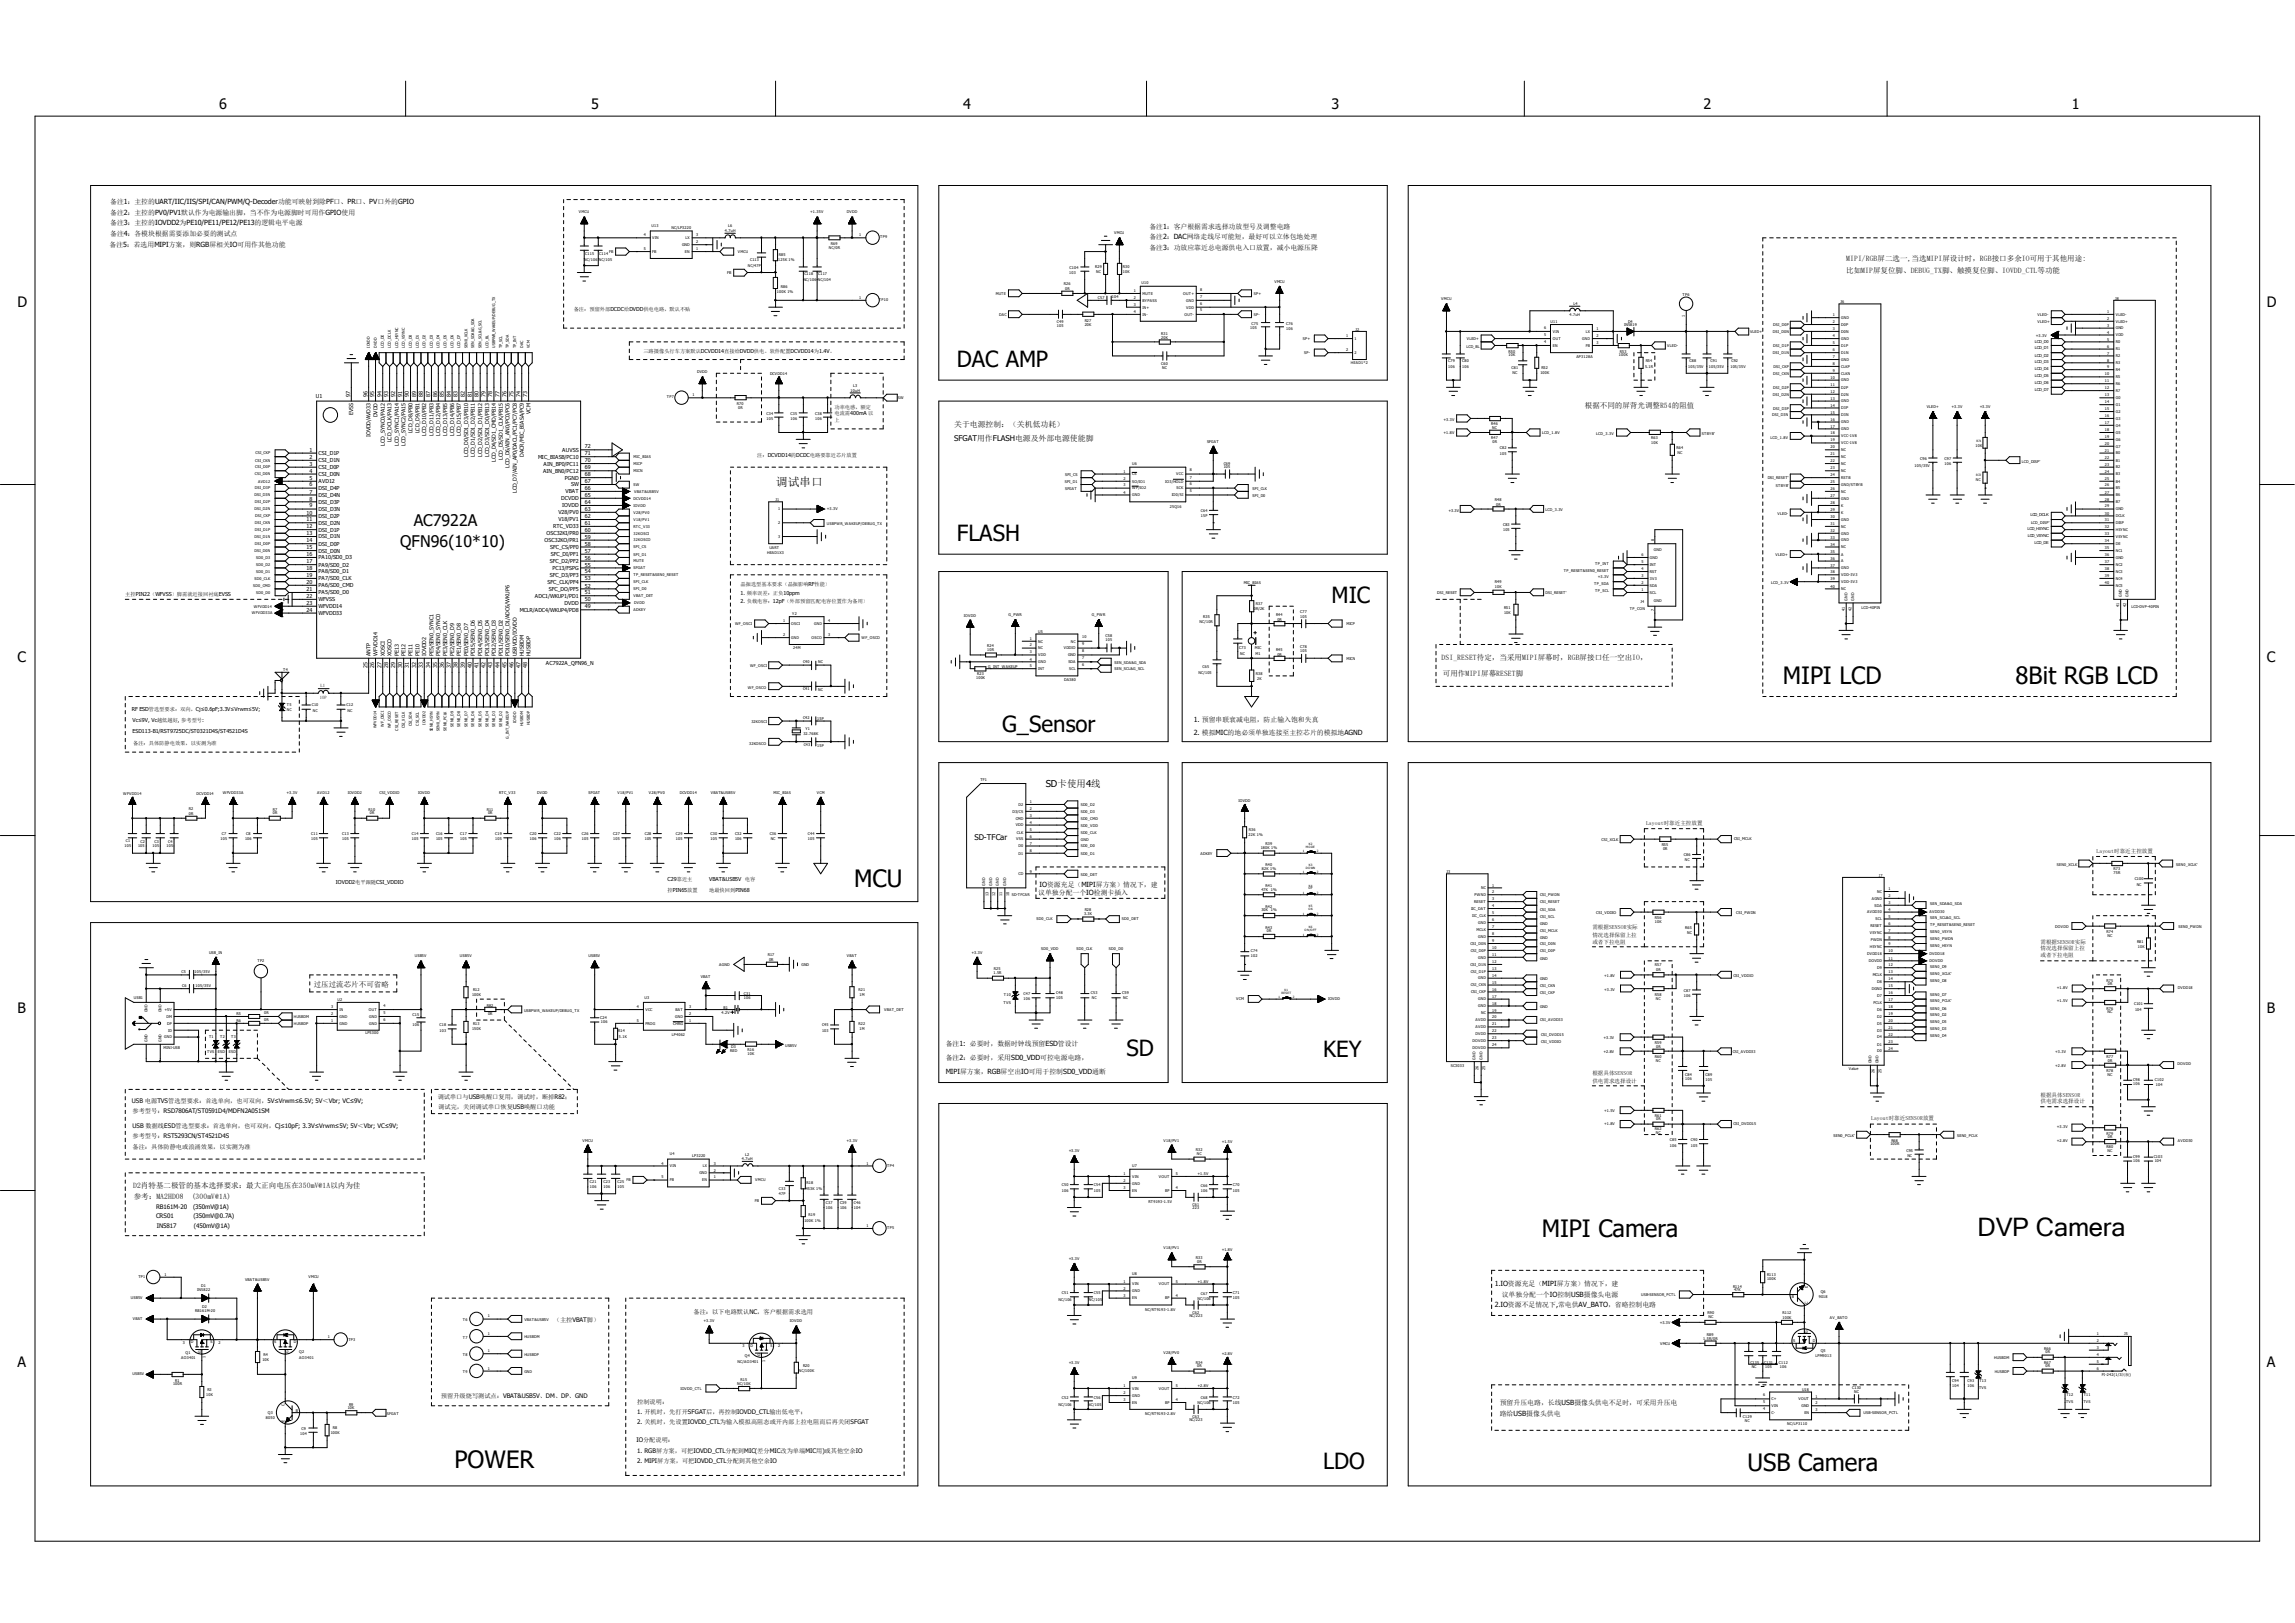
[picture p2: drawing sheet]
<svg xmlns="http://www.w3.org/2000/svg" width="297mm" height="210mm" viewBox="0 0 297 210" stroke-linecap="round" stroke-linejoin="round" font-family="sans-serif">
<defs><g id="words">
<text font-size="3.3" x="255.9" y="159.9">DVP Camera</text>
<g font-size="3.1">
<text x="230.7" y="88.5">MIPI LCD</text>
<text x="260.9" y="88.5">8Bit RGB LCD</text>
<text x="110.5" y="114.7">MCU</text>
<text x="199.5" y="160.1">MIPI Camera</text>
<text x="58.8" y="189.9">POWER</text>
<text x="226.1" y="190.4">USB Camera</text>
</g>
<g font-size="2.9">
<text x="123.8" y="47.5">DAC AMP</text>
<text x="123.8" y="70">FLASH</text>
<text x="172.3" y="78">MIC</text>
<text x="129.7" y="94.7">G_Sensor</text>
<text x="145.8" y="136.7">SD</text>
<text x="171.2" y="136.8">KEY</text>
<text x="171.2" y="190.1">LDO</text>
</g>
<g font-size="2.1">
<text x="51.8" y="70.8">QFN96(10*10)</text>
<text x="53.6" y="68.1">AC7922A</text>
</g>
<g font-size="1.9">
<text x="28.4" y="14.1">6</text>
<text x="76.5" y="14.1">5</text>
<text x="124.6" y="14.1">4</text>
<text x="172.3" y="14.1">3</text>
<text x="220.5" y="14.1">2</text>
<text x="268.1" y="14.1">1</text>
<text x="2.3" y="39.8">D</text>
<text x="293.4" y="39.8">D</text>
<text x="2.3" y="85.6">C</text>
<text x="293.4" y="85.6">C</text>
<text x="2.3" y="131.1">B</text>
<text x="293.4" y="131.1">B</text>
<text x="2.3" y="177">A</text>
<text x="293.4" y="177">A</text>
</g>
<text font-size="1.5" x="100.4" y="62.9">调试串口</text>
<text font-size="1.2" x="135.3" y="101.8">SD卡使用4线</text>
<g font-size="1">
<text x="238.9" y="33.7">MIPI/RGB屏二选一,当选MIPI屏设计时，RGB接口多余IO可用于其他用途:</text>
<text x="238.9" y="35.3">比如MIP屏复位脚、DEBUG_TX脚、触摸复位脚、IOVDD_CTL等功能</text>
<text x="205.1" y="52.8">根据不同的屏背光调整R54的阻值</text>
<text x="123.5" y="57">SFGAT用作FLASH电源及外部电源使能脚</text>
<text x="123.5" y="55.2">关于电源控制：（关机低功耗）</text>
<text x="186.6" y="85.4">DSI_RESET待定，当采用MIPI屏幕时，RGB屏接口任一空出IO，</text>
<text x="186.7" y="87.5">可用作MIPI屏幕RESET脚</text>
<text x="126.1" y="108.7">SD-TFCar</text>
<text x="40.6" y="127.7">过压过流芯片不可省略</text>
<text x="17.2" y="153.7">D2肖特基二极管的基本选择要求：最大正向电压在350mV@1A以内为佳</text>
<text x="17.3" y="155.2">参考：MA2HD08</text>
<text x="24.8" y="155.2">(300mV@1A)</text>
</g>
<g font-size=".9">
<text x="14.3" y="29.1">备注3：主控的IOVDD2为PE10/PE11/PE12/PE13的逻辑电平电源</text>
<text x="14.3" y="27.8">备注2：主控的PV0/PV1默认作为电源输出脚，当不作为电源脚时可用作GPIO使用</text>
<text x="14.3" y="26.5">备注1：主控的UART/IIC/IIS/SPI/CAN/PWM/Q-Decoder功能可映射到除PF口、PR口、PV口外的GPIO</text>
<text x="148.8" y="29.6">备注1：客户根据需求选择功放型号及调整电路</text>
<text x="14.2" y="31.9">备注5：若选用MIPI方案，则RGB屏相关IO可用作其他功能</text>
<text x="14.3" y="30.5">备注4：各模块根据需要添加必要的测试点</text>
<text x="148.8" y="30.9">备注2：DAC网络走线尽可能短，最好可以立体包地处理</text>
<text x="148.8" y="32.3">备注3：功放应靠近总电源供电入口放置，减小电源压降</text>
<text x="154.5" y="93.4">1. 预留串联衰减电阻，防止输入饱和失真</text>
<text x="154.5" y="95.2">2. 模拟MIC的地必须单独连接至主控芯片的模拟地AGND</text>
<text x="134.4" y="115.9">议单独分配一个IO检测卡插入</text>
<text x="134.5" y="114.7">IO资源充足（MIPI屏方案）情况下，建</text>
<text x="122.4" y="135.4">备注1: 必要时，数据时钟线预留ESD管设计</text>
<text x="122.4" y="137.2">备注2：必要时，采用SD0_VDD可控电源电路，</text>
<text x="122.4" y="139">MIPI屏方案，RGB屏空出IO可用于控制SD0_VDD通断</text>
<text x="193.5" y="166.4">1.IO资源充足（MIPI屏方案）情况下，建</text>
<text x="194.4" y="167.9">议单独分配一个IO控制USB摄像头电源</text>
<text x="193.5" y="169.2">2.IO资源不足情况下,常电供AV_BATO，省略控制电路</text>
<text x="194.1" y="181.8">预留升压电路，长线USB摄像头供电不足时，可采用升压电</text>
<text x="194.1" y="183.2">路给USB摄像头供电</text>
</g>
<g font-size=".8">
<text x="17.1" y="142.8">USB 电源TVS管选型要求：首选单向，也可双向，5V≤Vrwm≤6.5V; 5V＜Vbr; VC≤9V;</text>
<text x="56.6" y="142.2">调试串口与USB唤醒口复用，调试时，断掉R82；</text>
<text x="56.7" y="143.5">调试完，关闭调试串口恢复USB唤醒口功能</text>
<text x="17.1" y="148.6">备注：具体防静电或浪涌效果，以实测为准</text>
<text x="17.1" y="145.9">USB 数据线ESD管选型要求：首选单向，也可双向，Cj≤10pF; 3.3V≤Vrwm≤5V; 5V＜Vbr; VC≤9V;</text>
<text x="17.1" y="144.1">参考型号：RSD7806AT/ST0591D4/MDFN2A051SM</text>
<text x="17.1" y="147.3">参考型号：RST5293CN/ST4521D4S</text>
<text x="20.2" y="156.5">RB161M-20</text>
<text x="20.2" y="157.6">CRS01</text>
<text x="20.3" y="159">IN5817</text>
<text x="25" y="156.5">(350mV@1A)</text>
<text x="25" y="157.6">(350mV@0.7A)</text>
<text x="25.1" y="159">(450mV@1A)</text>
<text x="71.7" y="171">（主控VBAT脚）</text>
<text x="89.7" y="170">备注：以下电路默认NC，客户根据需求选用</text>
<text x="57.1" y="180.8">预留升级烧写测试点：VBAT&amp;USB5V、DM、DP、GND</text>
<text x="82.5" y="183">1. 开机时，先打开SFGAT后，再控制IOVDD_CTL输出低电平；</text>
<text x="82.5" y="184.3">2. 关机时，先设置IOVDD_CTL为输入模拟高阻态或开内部上拉电阻而后再关闭SFGAT</text>
<text x="82.5" y="181.7">控制说明：</text>
<text x="82.4" y="186.6">IO分配说明：</text>
<text x="82.5" y="188">1. RGB屏方案，可把IOVDD_CTL分配到MIC(差分MIC改为单端MIC用)或其他空余IO</text>
<text x="82.5" y="189.3">2. MIPI屏方案，可把IOVDD_CTL分配到其他空余IO</text>
</g>
<g font-size=".7">
<text x="74.3" y="40.3">备注：预留外部DCDC给DVDD供电电路，默认不贴</text>
<text x="83.3" y="45.7">三路摄像头行车方案默认DCVDD14直接给DVDD供电。软件配置DCVDD14为1.4V。</text>
<text x="40.9" y="51.5">U1</text>
<text x="45.3" y="51.3" transform="rotate(-90 45.3 51.3)">97</text>
<text x="45.7" y="53.7" transform="rotate(-90 45.7 53.7)">EVSS</text>
<text x="47.5" y="51.3" transform="rotate(-90 47.5 51.3)">96</text>
<text x="48.4" y="51.3" transform="rotate(-90 48.4 51.3)">95</text>
<text x="48.9" y="54" transform="rotate(-90 48.9 54)">DVDD</text>
<text x="49.4" y="51.3" transform="rotate(-90 49.4 51.3)">94</text>
<text x="50.3" y="51.3" transform="rotate(-90 50.3 51.3)">93</text>
<text x="51.1" y="51.3" transform="rotate(-90 51.1 51.3)">92</text>
<text x="52" y="51.3" transform="rotate(-90 52 51.3)">91</text>
<text x="52.9" y="51.3" transform="rotate(-90 52.9 51.3)">90</text>
<text x="53.9" y="51.3" transform="rotate(-90 53.9 51.3)">89</text>
<text x="54.7" y="51.3" transform="rotate(-90 54.7 51.3)">88</text>
<text x="55.7" y="51.3" transform="rotate(-90 55.7 51.3)">87</text>
<text x="56.6" y="51.3" transform="rotate(-90 56.6 51.3)">86</text>
<text x="57.4" y="51.3" transform="rotate(-90 57.4 51.3)">85</text>
<text x="58.3" y="51.3" transform="rotate(-90 58.3 51.3)">84</text>
<text x="59.2" y="51.3" transform="rotate(-90 59.2 51.3)">83</text>
<text x="60.2" y="51.3" transform="rotate(-90 60.2 51.3)">82</text>
<text x="61" y="51.3" transform="rotate(-90 61 51.3)">81</text>
<text x="61.9" y="51.3" transform="rotate(-90 61.9 51.3)">80</text>
<text x="62.8" y="51.3" transform="rotate(-90 62.8 51.3)">79</text>
<text x="63.7" y="51.3" transform="rotate(-90 63.7 51.3)">78</text>
<text x="64.6" y="51.3" transform="rotate(-90 64.6 51.3)">77</text>
<text x="65.5" y="51.3" transform="rotate(-90 65.5 51.3)">76</text>
<text x="66.5" y="51.3" transform="rotate(-90 66.5 51.3)">75</text>
<text x="67.4" y="51.3" transform="rotate(-90 67.4 51.3)">74</text>
<text x="68.2" y="51.3" transform="rotate(-90 68.2 51.3)">73</text>
<text x="68.7" y="53.5" transform="rotate(-90 68.7 53.5)">VCM</text>
<text x="108" y="52.9">功率电感，额定</text>
<text x="108" y="53.8">电流需400mA 以</text>
<text x="40" y="58.5">1</text>
<text x="40" y="59.4">2</text>
<text x="41.2" y="58.9">CSI_D1P</text>
<text x="41.2" y="59.8">CSI_D1N</text>
<text x="48" y="56.6" transform="rotate(-90 48 56.6)">IOVDD/AVD33</text>
<text x="49.8" y="57.7" transform="rotate(-90 49.8 57.7)">LCD_SYNC0/PA12</text>
<text x="50.7" y="57.2" transform="rotate(-90 50.7 57.2)">LCD_DCLK/PA13</text>
<text x="51.6" y="57.7" transform="rotate(-90 51.6 57.7)">LCD_SYNC1/PA14</text>
<text x="52.5" y="57.7" transform="rotate(-90 52.5 57.7)">LCD_SYNC2/PA15</text>
<text x="53.4" y="56" transform="rotate(-90 53.4 56)">LCD_D8/PB0</text>
<text x="54.3" y="56" transform="rotate(-90 54.3 56)">LCD_D9/PB1</text>
<text x="55.2" y="56.4" transform="rotate(-90 55.2 56.4)">LCD_D10/PB2</text>
<text x="56.1" y="56.4" transform="rotate(-90 56.1 56.4)">LCD_D11/PB3</text>
<text x="57" y="56.4" transform="rotate(-90 57 56.4)">LCD_D12/PB4</text>
<text x="57.9" y="56.4" transform="rotate(-90 57.9 56.4)">LCD_D13/PB5</text>
<text x="58.8" y="56.4" transform="rotate(-90 58.8 56.4)">LCD_D14/PB6</text>
<text x="59.7" y="56.4" transform="rotate(-90 59.7 56.4)">LCD_D15/PB7</text>
<text x="60.6" y="59.1" transform="rotate(-90 60.6 59.1)">LCD_D0/SD1_D3/PB10</text>
<text x="61.5" y="59.1" transform="rotate(-90 61.5 59.1)">LCD_D1/SD1_D2/PB11</text>
<text x="62.4" y="59.1" transform="rotate(-90 62.4 59.1)">LCD_D2/SD1_D1/PB12</text>
<text x="63.3" y="59.1" transform="rotate(-90 63.3 59.1)">LCD_D3/SD1_D0/PB13</text>
<text x="64.2" y="59.7" transform="rotate(-90 64.2 59.7)">LCD_D4/SD1_CMD/PB14</text>
<text x="65.1" y="59.5" transform="rotate(-90 65.1 59.5)">LCD_D5/SD1_CLK/PB15</text>
<text x="67.8" y="59.1" transform="rotate(-90 67.8 59.1)">DACR/MIC_BIASA/PC9</text>
<text x="69.6" y="59.4">MIC_BIASB/PC10</text>
<text x="72.8" y="58.5">AUVSS</text>
<text x="75.7" y="58">72</text>
<text x="75.7" y="58.9">71</text>
<text x="75.7" y="59.8">70</text>
<text x="98" y="59.1">注：DCVDD14的DCDC电路要靠近芯片放置</text>
<text x="108" y="54.7">上</text>
<text x="40" y="60.3">3</text>
<text x="40" y="61.2">4</text>
<text x="40" y="62.1">5</text>
<text x="40" y="62.9">6</text>
<text x="40" y="63.9">7</text>
<text x="40" y="64.8">8</text>
<text x="40" y="65.7">9</text>
<text x="41.2" y="60.7">CSI_D0P</text>
<text x="41.2" y="61.6">CSI_D0N</text>
<text x="41.2" y="62.5">AVD12</text>
<text x="41.2" y="63.4">DSI_D4P</text>
<text x="41.2" y="64.3">DSI_D4N</text>
<text x="41.2" y="65.2">DSI_D3P</text>
<text x="66" y="60.5" transform="rotate(-90 66 60.5)">LCD_D6/AIN_AN0/PC0/PC6</text>
<text x="66.9" y="63.8" transform="rotate(-90 66.9 63.8)">LCD_D7/AIN_AP0/DACL/PC1/PC7/PC8</text>
<text x="70.3" y="61.2">AIN_BN0/PC12</text>
<text x="70.4" y="60.2">AIN_BP0/PC11</text>
<text x="72.6" y="64.7">DCVDD</text>
<text x="72.8" y="65.7">IOVDD</text>
<text x="73.1" y="62.1">PGND</text>
<text x="73.2" y="63.8">VBAT</text>
<text x="73.9" y="62.9">SW</text>
<text x="75.7" y="60.7">69</text>
<text x="75.7" y="61.6">68</text>
<text x="75.7" y="62.5">67</text>
<text x="75.7" y="63.4">66</text>
<text x="75.7" y="64.3">65</text>
<text x="75.7" y="65.2">64</text>
<text x="39.7" y="66.6">10</text>
<text x="39.7" y="67.5">11</text>
<text x="39.7" y="68.4">12</text>
<text x="39.7" y="69.3">13</text>
<text x="39.7" y="70.2">14</text>
<text x="39.7" y="71.1">15</text>
<text x="39.7" y="72">16</text>
<text x="41.2" y="66.1">DSI_D3N</text>
<text x="41.2" y="67">DSI_D2P</text>
<text x="41.2" y="67.9">DSI_D2N</text>
<text x="41.2" y="68.8">DSI_D1P</text>
<text x="41.2" y="69.7">DSI_D1N</text>
<text x="41.2" y="70.6">DSI_D0P</text>
<text x="41.2" y="71.5">DSI_D0N</text>
<text x="70.5" y="70.1">OSC32KO/PR1</text>
<text x="70.7" y="69.3">OSC32KI/PR0</text>
<text x="71.2" y="71">SFC_CS/PF0</text>
<text x="71.3" y="72">SFC_DI/PF1</text>
<text x="71.6" y="68.4">RTC_VD33</text>
<text x="72.3" y="66.5">V28/PV0</text>
<text x="72.3" y="67.5">V18/PV1</text>
<text x="75.7" y="66.1">63</text>
<text x="75.7" y="67">62</text>
<text x="75.7" y="67.9">61</text>
<text x="75.7" y="68.8">60</text>
<text x="75.7" y="69.7">59</text>
<text x="75.7" y="70.6">58</text>
<text x="75.7" y="71.5">57</text>
<text x="16.2" y="77.2">主控PIN22（WFVSS）脚需就近接回衬底EVSS</text>
<text x="39.7" y="77.4">22</text>
<text x="39.7" y="72.9">17</text>
<text x="39.7" y="73.7">18</text>
<text x="39.7" y="74.7">19</text>
<text x="39.7" y="75.6">20</text>
<text x="39.7" y="76.5">21</text>
<text x="41.2" y="77.8">WFVSS</text>
<text x="41.2" y="72.4">PA10/SD0_D3</text>
<text x="41.2" y="73.3">PA9/SD0_D2</text>
<text x="41.2" y="74.2">PA8/SD0_D1</text>
<text x="41.2" y="75.1">PA7/SD0_CLK</text>
<text x="41.2" y="76">PA6/SD0_CMD</text>
<text x="41.2" y="76.9">PA5/SD0_D0</text>
<text x="69.2" y="77.3">ADC1/WKUP1/PD1</text>
<text x="70.9" y="75.5">SFC_CLK/PF4</text>
<text x="71" y="76.5">SFC_DO/PF5</text>
<text x="71.2" y="72.9">SFC_D2/PF2</text>
<text x="71.2" y="74.6">SFC_D3/PF3</text>
<text x="71.5" y="73.7">PC13/FSPG</text>
<text x="75.7" y="72.4">56</text>
<text x="75.7" y="73.3">55</text>
<text x="75.7" y="74.2">54</text>
<text x="75.7" y="75.1">53</text>
<text x="75.7" y="76">52</text>
<text x="75.7" y="76.9">51</text>
<text x="75.7" y="77.8">50</text>
<text x="95.8" y="75.8">晶振选型基本要求（晶振影响RF性能）</text>
<text x="95.8" y="77">1. 频率误差：正负10ppm</text>
<text x="39.7" y="78.3">23</text>
<text x="39.7" y="79.2">24</text>
<text x="41.2" y="78.7">WFVDD14</text>
<text x="41.2" y="79.6">WFVDD33</text>
<text x="67.3" y="79.2">MCLR/ADC4/WKUP4/PD8</text>
<text x="73.1" y="78.3">DVDD</text>
<text x="75.7" y="78.7">49</text>
<text x="95.8" y="78.1">2. 负载电容：12pF（外部预留匹配电容位置作为备用）</text>
<text x="47.5" y="86.5" transform="rotate(-90 47.5 86.5)">25</text>
<text x="48" y="84.9" transform="rotate(-90 48 84.9)">ANTP</text>
<text x="48.4" y="86.5" transform="rotate(-90 48.4 86.5)">26</text>
<text x="48.9" y="84.9" transform="rotate(-90 48.9 84.9)">WFVDD14</text>
<text x="49.4" y="86.5" transform="rotate(-90 49.4 86.5)">27</text>
<text x="49.8" y="84.9" transform="rotate(-90 49.8 84.9)">XOSCI</text>
<text x="50.3" y="86.5" transform="rotate(-90 50.3 86.5)">28</text>
<text x="50.7" y="84.9" transform="rotate(-90 50.7 84.9)">XOSCO</text>
<text x="51.1" y="86.5" transform="rotate(-90 51.1 86.5)">29</text>
<text x="51.6" y="84.9" transform="rotate(-90 51.6 84.9)">PE13</text>
<text x="52" y="86.5" transform="rotate(-90 52 86.5)">30</text>
<text x="52.5" y="84.9" transform="rotate(-90 52.5 84.9)">PE12</text>
<text x="52.9" y="86.5" transform="rotate(-90 52.9 86.5)">31</text>
<text x="53.4" y="84.9" transform="rotate(-90 53.4 84.9)">PE11</text>
<text x="53.9" y="86.5" transform="rotate(-90 53.9 86.5)">32</text>
<text x="54.3" y="84.9" transform="rotate(-90 54.3 84.9)">PE10</text>
<text x="54.7" y="86.5" transform="rotate(-90 54.7 86.5)">33</text>
<text x="55.2" y="84.9" transform="rotate(-90 55.2 84.9)">IOVDD2</text>
<text x="55.7" y="86.5" transform="rotate(-90 55.7 86.5)">34</text>
<text x="56.1" y="84.9" transform="rotate(-90 56.1 84.9)">PE5/SEN0_SYNC1</text>
<text x="56.6" y="86.5" transform="rotate(-90 56.6 86.5)">35</text>
<text x="57" y="84.9" transform="rotate(-90 57 84.9)">PE4/SEN0_SYNC0</text>
<text x="57.4" y="86.5" transform="rotate(-90 57.4 86.5)">36</text>
<text x="57.9" y="84.9" transform="rotate(-90 57.9 84.9)">PE3/SEN0_CLK</text>
<text x="58.3" y="86.5" transform="rotate(-90 58.3 86.5)">37</text>
<text x="58.8" y="84.9" transform="rotate(-90 58.8 84.9)">PE2/SEN0_D9</text>
<text x="59.2" y="86.5" transform="rotate(-90 59.2 86.5)">38</text>
<text x="59.7" y="84.9" transform="rotate(-90 59.7 84.9)">PE1/SEN0_D8</text>
<text x="60.2" y="86.5" transform="rotate(-90 60.2 86.5)">39</text>
<text x="60.6" y="84.9" transform="rotate(-90 60.6 84.9)">PE0/SEN0_D7</text>
<text x="61" y="86.5" transform="rotate(-90 61 86.5)">40</text>
<text x="61.5" y="84.9" transform="rotate(-90 61.5 84.9)">PD15/SEN0_D6</text>
<text x="61.9" y="86.5" transform="rotate(-90 61.9 86.5)">41</text>
<text x="62.4" y="84.9" transform="rotate(-90 62.4 84.9)">PD14/SEN0_D5</text>
<text x="62.8" y="86.5" transform="rotate(-90 62.8 86.5)">42</text>
<text x="63.3" y="84.9" transform="rotate(-90 63.3 84.9)">PD13/SEN0_D4</text>
<text x="63.7" y="86.5" transform="rotate(-90 63.7 86.5)">43</text>
<text x="64.2" y="84.9" transform="rotate(-90 64.2 84.9)">PD12/SEN0_D3</text>
<text x="64.6" y="86.5" transform="rotate(-90 64.6 86.5)">44</text>
<text x="65.1" y="84.9" transform="rotate(-90 65.1 84.9)">PD11/SEN0_D2</text>
<text x="65.5" y="86.5" transform="rotate(-90 65.5 86.5)">45</text>
<text x="66" y="84.9" transform="rotate(-90 66 84.9)">PD10/SEN0_D1/ADC6/WKUP6</text>
<text x="66.5" y="86.5" transform="rotate(-90 66.5 86.5)">46</text>
<text x="66.9" y="84.9" transform="rotate(-90 66.9 84.9)">USBVDD/IOVDD</text>
<text x="67.4" y="86.5" transform="rotate(-90 67.4 86.5)">47</text>
<text x="67.8" y="84.9" transform="rotate(-90 67.8 84.9)">HUSBDM</text>
<text x="68.2" y="86.5" transform="rotate(-90 68.2 86.5)">48</text>
<text x="68.7" y="84.9" transform="rotate(-90 68.7 84.9)">HUSBDP</text>
<text x="70.7" y="86.1">AC7922A_QFN96_N</text>
<text x="17.1" y="91.9">RF ESD管选型要求：双向，Cj≤0.6pF;3.3V≤Vrwm≤5V;</text>
<text x="17.1" y="93.5">Vc≤9V, Vc越低越好, 参考型号:</text>
<text x="17.1" y="94.9">ESD113-B1/RST9725DC/ST0321D4S/ST4521D4S</text>
<text x="17.2" y="96.4">备注：具体防静电效果，以实测为准</text>
<text x="213" y="106.7">Layout时靠近主控放置</text>
<text x="271.3" y="110.4">Layout时靠近主控放置</text>
<text x="43.5" y="114.4">IOVDD2电平跟随CSI_VDDIO</text>
<text x="86.4" y="115.4">控PIN65放置</text>
<text x="86.4" y="114">C29靠近主</text>
<text x="91.8" y="114">VBAT&amp;USB5V 电容</text>
<text x="91.8" y="115.4">地最快回到PIN68</text>
<text x="206.1" y="120.3">需根据SENSOR实际</text>
<text x="206.1" y="122.1">或者下拉电阻</text>
<text x="206.1" y="121.2">情况选择保留上拉</text>
<text x="264.1" y="122.1">需根据SENSOR实际</text>
<text x="264.1" y="123.9">或者下拉电阻</text>
<text x="264.1" y="123">情况选择保留上拉</text>
<text x="206.1" y="140.1">供电需求选择设计</text>
<text x="206.1" y="139.1">根据具体SENSOR</text>
<text x="264.1" y="142.8">供电需求选择设计</text>
<text x="264.1" y="141.9">根据具体SENSOR</text>
<text x="242.1" y="145">Layout时靠近SENSOR放置</text>
</g>
<g font-size=".6">
<text x="41.5" y="88.9">L1</text>
<text x="41.4" y="90.5">10P</text>
</g>
<g font-size=".5">
<text x="74.9" y="27.6">VMCU</text>
<text x="84.3" y="29.3">U13</text>
<text x="86.9" y="29.7">NC/LP3220</text>
<text x="93.8" y="30">4.7uH</text>
<text x="94.2" y="29.4">L6</text>
<text x="104.9" y="27.6">+1.35V</text>
<text x="109.6" y="27.6">DVDD</text>
<text x="75.6" y="33.8">NC/106 NC/105</text>
<text x="75.7" y="32.9">C115</text>
<text x="77.6" y="32.9">C114</text>
<text x="78.8" y="32.7">FB</text>
<text x="83.3" y="30.6">4</text>
<text x="83.3" y="32.4">5</text>
<text x="84.4" y="30.9">VIN</text>
<text x="84.4" y="32.7">FB</text>
<text x="88.3" y="31.8">GND</text>
<text x="88.6" y="32.7">EN</text>
<text x="88.7" y="30.9">LX</text>
<text x="90.1" y="32.4">1</text>
<text x="90.1" y="31.5">2</text>
<text x="90.1" y="30.6">3</text>
<text x="94.1" y="35.4">FB</text>
<text x="95.5" y="32.7">VMCU</text>
<text x="96.8" y="34.5">NC/47P</text>
<text x="97.1" y="33.8">C113</text>
<text x="100.7" y="33.8">125K 1%</text>
<text x="100.8" y="33.1">R85</text>
<text x="104.1" y="35.6">C118</text>
<text x="105.9" y="35.6">C117</text>
<text x="107.3" y="32.2">NC/0R</text>
<text x="107.5" y="31.7">R69</text>
<text x="111.2" y="30.6">1</text>
<text x="113.9" y="30.9">TP9</text>
<text x="138.4" y="35.4">103</text>
<text x="138.4" y="34.8">C104</text>
<text x="141.7" y="34.6">R29</text>
<text x="141.9" y="35.3">NC</text>
<text x="144.2" y="30.3">VMCU</text>
<text x="145.3" y="34.6">R30</text>
<text x="145.3" y="35.3">10K</text>
<text x="100.5" y="38">100K 1%</text>
<text x="101" y="37.3">R86</text>
<text x="104" y="36.4">NC/106</text>
<text x="105.8" y="36.4">NC/104</text>
<text x="111.2" y="38.7">1</text>
<text x="113.7" y="38.9">TP10</text>
<text x="128.9" y="38.1">MUTE</text>
<text x="129.3" y="40.9">DAC</text>
<text x="136.8" y="41.8">C49</text>
<text x="137.7" y="36.9">R26</text>
<text x="137.8" y="37.5">0R</text>
<text x="140.4" y="41.7">R27</text>
<text x="142.1" y="38.7">C57</text>
<text x="143.9" y="38.6">104</text>
<text x="146.7" y="37.8">1</text>
<text x="146.7" y="38.7">2</text>
<text x="146.7" y="39.6">3</text>
<text x="146.7" y="40.5">4</text>
<text x="147.7" y="36.8">U10</text>
<text x="147.9" y="38.1">MUTE</text>
<text x="147.9" y="39">BYPASS</text>
<text x="147.9" y="39.9">IN+</text>
<text x="147.9" y="40.9">IN-</text>
<text x="153.1" y="38.1">OUT+</text>
<text x="153.3" y="40.9">OUT-</text>
<text x="153.5" y="39.9">VDD</text>
<text x="153.5" y="39">GND</text>
<text x="155.3" y="40.3">5</text>
<text x="155.3" y="39.4">6</text>
<text x="155.3" y="38.5">7</text>
<text x="155.3" y="37.6">8</text>
<text x="162.3" y="38.2">SP+</text>
<text x="162.3" y="40.9">SP-</text>
<text x="164.9" y="36.6">VMCU</text>
<text x="186.5" y="38.9">VMCU</text>
<text x="200.7" y="41.8">U11</text>
<text x="203.1" y="40.9">4.7uH</text>
<text x="203.6" y="39.4">L4</text>
<text x="210.7" y="41.7">D4</text>
<text x="217.8" y="38.3">TP6</text>
<text x="218" y="41" transform="rotate(-90 218 41)">1</text>
<text x="237.2" y="40.9">1</text>
<text x="237.2" y="41.8">2</text>
<text x="238.2" y="39.2">J6</text>
<text x="238.3" y="41.3">GND</text>
<text x="263.7" y="40.9">VLED-</text>
<text x="263.7" y="41.7">VLED+</text>
<text x="272.7" y="40.5">1</text>
<text x="272.7" y="41.4">2</text>
<text x="273.7" y="38.8">J8</text>
<text x="273.8" y="40.9">VLED-</text>
<text x="273.8" y="41.7">VLED+</text>
<text x="47.9" y="45" transform="rotate(-90 47.9 45)">IOVDD</text>
<text x="48.8" y="45" transform="rotate(-90 48.8 45)">DVDD</text>
<text x="49.7" y="45" transform="rotate(-90 49.7 45)">LCD_DE</text>
<text x="50.6" y="45" transform="rotate(-90 50.6 45)">LCD_DCLK</text>
<text x="51.5" y="45" transform="rotate(-90 51.5 45)">LCD_HSYNC</text>
<text x="52.4" y="45" transform="rotate(-90 52.4 45)">LCD_VSYNC</text>
<text x="53.3" y="45" transform="rotate(-90 53.3 45)">LCD_D0</text>
<text x="54.2" y="45" transform="rotate(-90 54.2 45)">LCD_D1</text>
<text x="55.1" y="45" transform="rotate(-90 55.1 45)">LCD_D2</text>
<text x="56" y="45" transform="rotate(-90 56 45)">LCD_D3</text>
<text x="56.9" y="45" transform="rotate(-90 56.9 45)">LCD_D4</text>
<text x="57.8" y="45" transform="rotate(-90 57.8 45)">LCD_D5</text>
<text x="58.7" y="45" transform="rotate(-90 58.7 45)">LCD_D6</text>
<text x="59.6" y="45" transform="rotate(-90 59.6 45)">LCD_D7</text>
<text x="60.5" y="45" transform="rotate(-90 60.5 45)">SEN0_XCLK</text>
<text x="61.4" y="45" transform="rotate(-90 61.4 45)">SEN_SDA&amp;G_SDA</text>
<text x="62.3" y="45" transform="rotate(-90 62.3 45)">SEN_SCL&amp;G_SCL</text>
<text x="63.2" y="45" transform="rotate(-90 63.2 45)">LCD_BL</text>
<text x="64.1" y="45" transform="rotate(-90 64.1 45)">USBPWR_WAKEUP/DEBUG_TX</text>
<text x="65" y="45" transform="rotate(-90 65 45)">TP_SCL</text>
<text x="65.9" y="45" transform="rotate(-90 65.9 45)">TP_SDA</text>
<text x="66.8" y="45" transform="rotate(-90 66.8 45)">TP_INT</text>
<text x="67.7" y="45" transform="rotate(-90 67.7 45)">DAC</text>
<text x="68.6" y="45" transform="rotate(-90 68.6 45)">VCM</text>
<text x="136.8" y="42.3">105</text>
<text x="140.4" y="42.1">20K</text>
<text x="150.3" y="43.3">R31</text>
<text x="150.3" y="43.9">20K</text>
<text x="150.3" y="47.2">C60</text>
<text x="150.4" y="47.7">NC</text>
<text x="161.8" y="42.6">105</text>
<text x="162" y="42">C75</text>
<text x="166.5" y="42">C76</text>
<text x="166.5" y="42.7">106</text>
<text x="168.6" y="44">SP+</text>
<text x="168.8" y="45.8">SP-</text>
<text x="174.2" y="43.6">1</text>
<text x="174.2" y="45.4">2</text>
<text x="174.8" y="47.1">HEAD1*2</text>
<text x="175.3" y="44">1</text>
<text x="175.3" y="45.8">2</text>
<text x="175.4" y="42.8">J2</text>
<text x="187.4" y="46.9">C79</text>
<text x="187.4" y="47.6">106</text>
<text x="189.2" y="46.9">C80</text>
<text x="189.2" y="47.6">106</text>
<text x="189.8" y="45">LCD_BL</text>
<text x="189.8" y="44">VLED+</text>
<text x="195.2" y="45.6">R50</text>
<text x="195.2" y="46.1">10K</text>
<text x="195.6" y="47.8">C81</text>
<text x="199.5" y="47.8">R52</text>
<text x="199.9" y="44.4">4</text>
<text x="199.9" y="43.5">5</text>
<text x="199.9" y="42.6">6</text>
<text x="201" y="44.9">EN</text>
<text x="201" y="44">OUT</text>
<text x="201" y="43.1">VIN</text>
<text x="204" y="46.3">AP3128A</text>
<text x="204.8" y="44">GND</text>
<text x="205.2" y="43.1">LX</text>
<text x="205.2" y="44.9">FB</text>
<text x="206.6" y="42.7">1</text>
<text x="206.6" y="43.6">2</text>
<text x="206.6" y="44.5">3</text>
<text x="209.5" y="46.1">100K</text>
<text x="209.6" y="45.6">R53</text>
<text x="210.2" y="42.2">IN5819</text>
<text x="212.9" y="47.6">5.1R</text>
<text x="213" y="46.9">R54</text>
<text x="215.8" y="44.9">VLED-</text>
<text x="218.5" y="47.6">105/35V</text>
<text x="218.7" y="46.9">C88</text>
<text x="221.1" y="47.6">105/35V</text>
<text x="221.4" y="46.9">C91</text>
<text x="223.9" y="47.6">105/35V</text>
<text x="224.1" y="46.9">C92</text>
<text x="226.5" y="43.1">VLED+</text>
<text x="229.4" y="43.1">DSI_D0N</text>
<text x="229.4" y="45.8">DSI_D1N</text>
<text x="229.5" y="42.2">DSI_D0P</text>
<text x="229.5" y="44.9">DSI_D1P</text>
<text x="229.5" y="47.6">DSI_CKP</text>
<text x="237.2" y="42.7">3</text>
<text x="237.2" y="43.6">4</text>
<text x="237.2" y="44.5">5</text>
<text x="237.2" y="45.4">6</text>
<text x="237.2" y="46.3">7</text>
<text x="237.2" y="47.2">8</text>
<text x="238.3" y="42.2">D0P</text>
<text x="238.3" y="43.1">D0N</text>
<text x="238.3" y="44">GND</text>
<text x="238.3" y="44.9">D1P</text>
<text x="238.3" y="45.8">D1N</text>
<text x="238.3" y="46.7">GND</text>
<text x="238.3" y="47.6">CLKP</text>
<text x="263.4" y="47.9">LCD_D4</text>
<text x="263.4" y="47">LCD_D3</text>
<text x="263.4" y="46.1">LCD_D2</text>
<text x="263.4" y="45.2">LCD_D1</text>
<text x="263.4" y="44.3">LCD_D0</text>
<text x="263.5" y="43.6">+3.3V</text>
<text x="272.7" y="42.3">3</text>
<text x="272.7" y="43.2">4</text>
<text x="272.7" y="44.1">5</text>
<text x="272.7" y="45">6</text>
<text x="272.7" y="45.9">7</text>
<text x="272.7" y="46.8">8</text>
<text x="272.7" y="47.7">9</text>
<text x="273.8" y="42.6">GND</text>
<text x="273.8" y="43.5">VDD</text>
<text x="273.8" y="44.4">R0</text>
<text x="273.8" y="45.3">R1</text>
<text x="273.8" y="46.2">R2</text>
<text x="273.8" y="47.1">R3</text>
<text x="86.3" y="51.5">TP7</text>
<text x="89.6" y="51.3">1</text>
<text x="90.2" y="48.3">DVDD</text>
<text x="95.4" y="52.4">R70</text>
<text x="95.5" y="52.9">0R</text>
<text x="99.2" y="53.6">C34</text>
<text x="99.7" y="48.5">DCVDD14</text>
<text x="102.3" y="53.6">C35</text>
<text x="105.5" y="53.6">C38</text>
<text x="110.1" y="50.7">10uH</text>
<text x="110.4" y="50.1">L3</text>
<text x="116.2" y="51.6">SW</text>
<text x="195.7" y="48.4">NC</text>
<text x="199.3" y="48.4">100K</text>
<text x="229.4" y="53.9">DSI_D3N</text>
<text x="229.4" y="51.2">DSI_D2N</text>
<text x="229.5" y="50.3">DSI_D2P</text>
<text x="229.5" y="53.1">DSI_D3P</text>
<text x="229.5" y="48.6">DSI_CKN</text>
<text x="236.9" y="49">10</text>
<text x="236.9" y="50">11</text>
<text x="236.9" y="50.8">12</text>
<text x="236.9" y="51.7">13</text>
<text x="236.9" y="52.6">14</text>
<text x="236.9" y="53.5">15</text>
<text x="237.2" y="48.1">9</text>
<text x="238.3" y="48.5">CLKN</text>
<text x="238.3" y="49.4">GND</text>
<text x="238.3" y="50.3">D2P</text>
<text x="238.3" y="51.2">D2N</text>
<text x="238.3" y="52.1">GND</text>
<text x="238.3" y="53">D3P</text>
<text x="238.3" y="53.8">D3N</text>
<text x="249.3" y="52.8">VLED+</text>
<text x="252.6" y="52.8">+3.3V</text>
<text x="256.2" y="52.8">+3.3V</text>
<text x="263.4" y="48.8">LCD_D5</text>
<text x="263.4" y="50.6">LCD_D7</text>
<text x="263.4" y="49.7">LCD_D6</text>
<text x="272.4" y="48.6">10</text>
<text x="272.4" y="49.5">11</text>
<text x="272.4" y="50.4">12</text>
<text x="272.4" y="51.3">13</text>
<text x="272.4" y="52.2">14</text>
<text x="272.4" y="53.1">15</text>
<text x="272.4" y="54">16</text>
<text x="273.8" y="48">R4</text>
<text x="273.8" y="48.9">R5</text>
<text x="273.8" y="49.8">R6</text>
<text x="273.8" y="50.7">R7</text>
<text x="273.8" y="51.6">G0</text>
<text x="273.8" y="52.5">G1</text>
<text x="273.8" y="53.4">G2</text>
<text x="33" y="59.7">CSI_CKN</text>
<text x="33.1" y="58.8">CSI_CKP</text>
<text x="82" y="59.3">MIC_BIAS</text>
<text x="99.2" y="54.3">105</text>
<text x="102.3" y="54.3">106</text>
<text x="105.5" y="54.3">106</text>
<text x="156.2" y="57.3">SFGAT</text>
<text x="186.8" y="56.2">+1.8V</text>
<text x="186.8" y="54.4">+3.3V</text>
<text x="193" y="55">R46</text>
<text x="193" y="56.9">R47</text>
<text x="193.1" y="55.5">NC</text>
<text x="193.2" y="57.3">0R</text>
<text x="194.1" y="58.1">C82</text>
<text x="194.1" y="58.8">105</text>
<text x="199.6" y="56.1">LCD_1.8V</text>
<text x="206.6" y="56.3">LCD_3.3V</text>
<text x="213.7" y="56.8">R63</text>
<text x="213.7" y="57.4">10K</text>
<text x="217" y="58.1">R64</text>
<text x="217.1" y="58.8">NC</text>
<text x="220.3" y="56.3">STBYB'</text>
<text x="229.2" y="56.8">LCD_1.8V</text>
<text x="236.9" y="54.4">16</text>
<text x="236.9" y="55.3">17</text>
<text x="236.9" y="56.2">18</text>
<text x="236.9" y="57.1">19</text>
<text x="236.9" y="58">20</text>
<text x="236.9" y="58.9">21</text>
<text x="236.9" y="59.8">22</text>
<text x="238.3" y="54.8">GND</text>
<text x="238.3" y="55.7">GND</text>
<text x="238.3" y="56.6">VCC-1V8</text>
<text x="238.3" y="57.5">VCC-1V8</text>
<text x="238.3" y="58.4">NC</text>
<text x="238.3" y="59.3">NC</text>
<text x="248.5" y="59.5">C96</text>
<text x="251.7" y="59.5">C97</text>
<text x="255.7" y="57.8">10K</text>
<text x="261.7" y="59.9">LCD_DISP'</text>
<text x="272.4" y="54.9">17</text>
<text x="272.4" y="55.8">18</text>
<text x="272.4" y="56.7">19</text>
<text x="272.4" y="57.6">20</text>
<text x="272.4" y="58.5">21</text>
<text x="272.4" y="59.4">22</text>
<text x="273.8" y="54.3">G3</text>
<text x="273.8" y="55.2">G4</text>
<text x="273.8" y="56.1">G5</text>
<text x="273.8" y="57">G6</text>
<text x="273.8" y="57.9">G7</text>
<text x="273.8" y="58.8">B0</text>
<text x="273.8" y="59.7">B1</text>
<text x="32.9" y="64.2">DSI_D3N</text>
<text x="33" y="61.5">CSI_D0N</text>
<text x="33" y="63.3">DSI_D3P</text>
<text x="33" y="65.1">DSI_D2P</text>
<text x="33" y="60.6">CSI_D0P</text>
<text x="33.4" y="62.4">AVD12</text>
<text x="82" y="65.6">IOVDD</text>
<text x="82" y="64.6">DCVDD14</text>
<text x="82" y="62.9">SW</text>
<text x="82" y="61.1">MICN</text>
<text x="82" y="60.2">MICP</text>
<text x="82.1" y="63.8">VBAT&amp;USB5V</text>
<text x="100.4" y="64.9">J1</text>
<text x="107" y="66">+3.3V</text>
<text x="137.8" y="62.5">SPI_D1</text>
<text x="137.8" y="61.6">SPI_CS</text>
<text x="137.8" y="63.4">SFGAT</text>
<text x="145.4" y="61.2">1</text>
<text x="145.4" y="62.1">2</text>
<text x="145.4" y="62.9">3</text>
<text x="145.4" y="63.9">4</text>
<text x="146.5" y="61.5">CS</text>
<text x="146.5" y="62.4">SO/IO1</text>
<text x="146.5" y="63.3">WP/IO2</text>
<text x="146.5" y="64.2">GND</text>
<text x="146.5" y="60.2">U6</text>
<text x="150.8" y="62.4">IO3/HOLD</text>
<text x="151.4" y="65.7">25Q16</text>
<text x="151.6" y="64.2">IO0/SI</text>
<text x="152.2" y="61.5">VCC</text>
<text x="152.3" y="63.3">SCK</text>
<text x="154" y="63.7">5</text>
<text x="154" y="62.8">6</text>
<text x="154" y="61.9">7</text>
<text x="154" y="61">8</text>
<text x="158.4" y="60.1">C69</text>
<text x="158.4" y="60.5">105</text>
<text x="162.1" y="63.4">SPI_CLK</text>
<text x="162.1" y="64.3">SPI_D0</text>
<text x="193.5" y="64.8">R48</text>
<text x="193.6" y="65.5">0R</text>
<text x="228.8" y="62">DSI_RESET'</text>
<text x="229.8" y="63.1">STBYB'</text>
<text x="236.9" y="60.7">23</text>
<text x="236.9" y="61.6">24</text>
<text x="236.9" y="62.5">25</text>
<text x="236.9" y="63.4">26</text>
<text x="236.9" y="64.3">27</text>
<text x="236.9" y="65.2">28</text>
<text x="238.3" y="60.2">NC</text>
<text x="238.3" y="61.1">NC</text>
<text x="238.3" y="62">RSTB</text>
<text x="238.3" y="62.9">GND/STBYB</text>
<text x="238.3" y="63.8">NC</text>
<text x="238.3" y="64.6">GND</text>
<text x="238.3" y="65.6">K</text>
<text x="247.8" y="60.4">105/35V</text>
<text x="251.7" y="60.2">106</text>
<text x="255.7" y="62.3">NC</text>
<text x="272.4" y="60.3">23</text>
<text x="272.4" y="61.2">24</text>
<text x="272.4" y="62.1">25</text>
<text x="272.4" y="62.9">26</text>
<text x="272.4" y="63.9">27</text>
<text x="272.4" y="64.8">28</text>
<text x="272.4" y="65.7">29</text>
<text x="273.8" y="60.6">B2</text>
<text x="273.8" y="61.5">B3</text>
<text x="273.8" y="62.4">B4</text>
<text x="273.8" y="63.3">B5</text>
<text x="273.8" y="64.2">B6</text>
<text x="273.8" y="65.1">B7</text>
<text x="32.9" y="66">DSI_D2N</text>
<text x="32.9" y="69.6">DSI_D1N</text>
<text x="32.9" y="71.4">DSI_D0N</text>
<text x="33" y="67.8">DSI_CKN</text>
<text x="33" y="68.7">DSI_D1P</text>
<text x="33" y="70.5">DSI_D0P</text>
<text x="33" y="66.9">DSI_CKP</text>
<text x="82" y="71.9">SPI_D1</text>
<text x="82" y="71">SPI_CS</text>
<text x="82" y="70.1">32KOSCO</text>
<text x="82" y="69.2">32KOSCI</text>
<text x="82" y="68.3">RTC_V33</text>
<text x="82" y="67.4">V18/PV1</text>
<text x="82" y="66.5">V28/PV0</text>
<text x="99.3" y="71.7">HEAD1X3</text>
<text x="99.6" y="71.1">UART</text>
<text x="100.7" y="66">1</text>
<text x="100.7" y="67.8">2</text>
<text x="100.7" y="69.6">3</text>
<text x="107" y="67.9">USBPWR_WAKEUP/DEBUG_TX</text>
<text x="155.4" y="66.3">C64</text>
<text x="155.4" y="66.9">15P</text>
<text x="187.5" y="66.2">+3.3V</text>
<text x="194.5" y="68">C83</text>
<text x="194.5" y="68.7">105</text>
<text x="200" y="66.1">LCD_3.3V</text>
<text x="212.4" y="72">6</text>
<text x="214" y="71.2">GND</text>
<text x="214.1" y="70" transform="rotate(-90 214.1 70)">8</text>
<text x="229.8" y="72">VLED+</text>
<text x="230" y="66.6">VLED-</text>
<text x="236.9" y="66.1">29</text>
<text x="236.9" y="67">30</text>
<text x="236.9" y="67.9">31</text>
<text x="236.9" y="68.8">32</text>
<text x="236.9" y="69.7">33</text>
<text x="236.9" y="70.6">34</text>
<text x="236.9" y="71.5">35</text>
<text x="238.3" y="66.5">K</text>
<text x="238.3" y="67.4">GND</text>
<text x="238.3" y="68.3">NC</text>
<text x="238.3" y="69.2">GND</text>
<text x="238.3" y="70.1">GND</text>
<text x="238.3" y="71">NC</text>
<text x="238.3" y="71.9">A</text>
<text x="262.4" y="68.6">LCD_HSYNC</text>
<text x="262.4" y="69.5">LCD_VSYNC</text>
<text x="262.8" y="66.8">LCD_DCLK</text>
<text x="262.8" y="67.8">LCD_DISP'</text>
<text x="263.3" y="70.4">LCD_DE</text>
<text x="272.4" y="66.6">30</text>
<text x="272.4" y="67.5">31</text>
<text x="272.4" y="68.4">32</text>
<text x="272.4" y="69.3">33</text>
<text x="272.4" y="70.2">34</text>
<text x="272.4" y="71.1">35</text>
<text x="272.4" y="72">36</text>
<text x="273.8" y="66">GND</text>
<text x="273.8" y="66.9">DCLK</text>
<text x="273.8" y="67.8">DISP</text>
<text x="273.8" y="68.7">HSYNC</text>
<text x="273.8" y="69.6">VSYNC</text>
<text x="273.8" y="70.5">DE</text>
<text x="273.8" y="71.4">NC1</text>
<text x="32.8" y="75.9">SD0_CMD</text>
<text x="32.9" y="75">SD0_CLK</text>
<text x="33.1" y="72.3">SD0_D3</text>
<text x="33.1" y="73.2">SD0_D2</text>
<text x="33.1" y="74.1">SD0_D1</text>
<text x="33.1" y="76.8">SD0_D0</text>
<text x="82" y="76.4">SPI_D0</text>
<text x="82" y="75.4">SPI_CLK</text>
<text x="82" y="73.7">SFGAT</text>
<text x="82" y="77.3">VBAT_DET</text>
<text x="82" y="74.5">TP_RESET&amp;SEN0_RESET</text>
<text x="82" y="72.8">MUTE</text>
<text x="161" y="75.6">MIC_BIAS</text>
<text x="186" y="76.8">DSI_RESET</text>
<text x="193.5" y="75.4">R49</text>
<text x="193.5" y="76.1">10K</text>
<text x="200" y="76.8">DSI_RESET'</text>
<text x="202.4" y="74">TP_RESET&amp;SEN0_RESET</text>
<text x="206.3" y="75.7">TP_SDA</text>
<text x="206.5" y="73.1">TP_INT</text>
<text x="206.5" y="76.7">TP_SCL</text>
<text x="206.8" y="74.8">+3.3V</text>
<text x="212.4" y="76.5">1</text>
<text x="212.4" y="75.6">2</text>
<text x="212.4" y="74.7">3</text>
<text x="212.4" y="73.7">4</text>
<text x="212.4" y="72.9">5</text>
<text x="213.5" y="76.8">SCL</text>
<text x="213.5" y="75.9">SDA</text>
<text x="213.5" y="75">3V3</text>
<text x="213.5" y="74.1">RST</text>
<text x="213.5" y="73.2">INT</text>
<text x="213.5" y="72.3">GND</text>
<text x="214" y="77.9">GND</text>
<text x="229.2" y="75.6">LCD_3.3V</text>
<text x="236.9" y="72.4">36</text>
<text x="236.9" y="73.3">37</text>
<text x="236.9" y="74.2">38</text>
<text x="236.9" y="75.1">39</text>
<text x="236.9" y="76">40</text>
<text x="238.3" y="72.8">A</text>
<text x="238.3" y="73.7">GND</text>
<text x="238.3" y="74.5">VDD-3V3</text>
<text x="238.3" y="75.4">VDD-3V3</text>
<text x="238.3" y="76.4">NC</text>
<text x="239.1" y="77.7" transform="rotate(-90 239.1 77.7)">GND</text>
<text x="240" y="77.7" transform="rotate(-90 240 77.7)">GND</text>
<text x="272.4" y="72.9">37</text>
<text x="272.4" y="73.7">38</text>
<text x="272.4" y="74.7">39</text>
<text x="272.4" y="75.6">40</text>
<text x="273.8" y="72.3">GND</text>
<text x="273.8" y="73.2">NC2</text>
<text x="273.8" y="74.1">NC3</text>
<text x="273.8" y="75">NC4</text>
<text x="273.8" y="75.9">NC5</text>
<text x="274.6" y="77.3" transform="rotate(-90 274.6 77.3)">GND</text>
<text x="275.5" y="77.3" transform="rotate(-90 275.5 77.3)">GND</text>
<text x="32.6" y="79.5">WFVDD33A</text>
<text x="32.9" y="78.6">WFVDD14</text>
<text x="82" y="79.1">ADKEY</text>
<text x="82.1" y="78.2">DVDD</text>
<text x="95.1" y="80.9">WF_OSCI</text>
<text x="101.3" y="80.5">1</text>
<text x="101.3" y="82.3">2</text>
<text x="102.4" y="80.9">OSCI</text>
<text x="102.4" y="82.7">GND</text>
<text x="102.5" y="79.6">Y2</text>
<text x="102.7" y="83.9">24M</text>
<text x="105" y="82.7">OSCO</text>
<text x="105.4" y="80.9">GND</text>
<text x="107.2" y="82.3">3</text>
<text x="107.2" y="80.5">4</text>
<text x="111.5" y="82.7">WF_OSCO</text>
<text x="124.8" y="79.8">IOVDD</text>
<text x="127.8" y="83.7">R24</text>
<text x="130.5" y="79.7">G_PWR</text>
<text x="133.3" y="82.8">1</text>
<text x="133.3" y="83.7">2</text>
<text x="134.4" y="83.1">NC</text>
<text x="134.4" y="81.9">U5</text>
<text x="138.6" y="83.1">NC</text>
<text x="140" y="83.5">9</text>
<text x="140" y="82.6">10</text>
<text x="141.3" y="79.7">G_PWR</text>
<text x="143.1" y="82.4">C58</text>
<text x="143.1" y="82.9">105</text>
<text x="155.2" y="80.6">NC/10R</text>
<text x="155.7" y="80">R35</text>
<text x="162.3" y="79">0R/2K</text>
<text x="162.5" y="78.3">R37</text>
<text x="165.1" y="79.7">R44</text>
<text x="165.3" y="80.3">0R</text>
<text x="168.3" y="79.3">C77</text>
<text x="168.3" y="79.9">105</text>
<text x="168.3" y="83.9">C78</text>
<text x="174.2" y="80.9">MICP</text>
<text x="194.6" y="78.8">R51</text>
<text x="194.6" y="79.4">10K</text>
<text x="210.9" y="78.9">TP_CON</text>
<text x="212.3" y="78">J4</text>
<text x="214.1" y="79.1" transform="rotate(-90 214.1 79.1)">7</text>
<text x="238.7" y="79" transform="rotate(-90 238.7 79)">41</text>
<text x="239.6" y="79" transform="rotate(-90 239.6 79)">42</text>
<text x="240.9" y="78.7">LCD-40PIN</text>
<text x="274.3" y="78.6" transform="rotate(-90 274.3 78.6)">41</text>
<text x="275.1" y="78.6" transform="rotate(-90 275.1 78.6)">42</text>
<text x="275.8" y="78.7">LCD-DVP-40PIN</text>
<text x="36.7" y="86.8">T4</text>
<text x="96.8" y="89.2">WF_OSCO</text>
<text x="97.1" y="86.4">WF_OSCI</text>
<text x="103.9" y="89.2">C41</text>
<text x="103.9" y="85.9">C40</text>
<text x="105.9" y="89.4">NC</text>
<text x="105.9" y="85.8">NC</text>
<text x="126.3" y="87.9">100K</text>
<text x="126.4" y="87.3">R23</text>
<text x="127.8" y="84.2">10R</text>
<text x="127.9" y="86.4">G_INT_WAKEUP</text>
<text x="133.3" y="84.5">3</text>
<text x="133.3" y="85.5">4</text>
<text x="133.3" y="86.4">5</text>
<text x="134.4" y="84">NC</text>
<text x="134.4" y="84.9">VDD</text>
<text x="134.4" y="85.8">GND</text>
<text x="134.4" y="86.7">INT</text>
<text x="137.7" y="84">VDDIO</text>
<text x="137.7" y="88.2">DA380</text>
<text x="138.2" y="84.9">GND</text>
<text x="138.3" y="85.8">SDA</text>
<text x="138.4" y="86.7">SCL</text>
<text x="140" y="86.2">6</text>
<text x="140" y="85.3">7</text>
<text x="140" y="84.4">8</text>
<text x="144.2" y="85.9">SEN_SDA&amp;G_SDA</text>
<text x="144.2" y="86.7">SEN_SCL&amp;G_SCL</text>
<text x="155.1" y="87.2">NC/105</text>
<text x="155.6" y="86.4">C65</text>
<text x="160.4" y="84">C73</text>
<text x="160.5" y="84.8">NC</text>
<text x="162.4" y="84">MIC</text>
<text x="162.5" y="84.8">M1</text>
<text x="162.5" y="87.3">R38</text>
<text x="162.7" y="88">2K</text>
<text x="165.1" y="84.2">R45</text>
<text x="165.3" y="84.8">0R</text>
<text x="168.3" y="84.4">105</text>
<text x="174.2" y="85.3">MICN</text>
<text x="37.1" y="91.4">T5</text>
<text x="37.1" y="92">NC</text>
<text x="40.3" y="91.4">C10</text>
<text x="40.5" y="92.1">NC</text>
<text x="44.8" y="91.4">C12</text>
<text x="45" y="92.1">NC</text>
<text x="48.7" y="94.2" transform="rotate(-90 48.7 94.2)">WFVDD14</text>
<text x="49.7" y="94" transform="rotate(-90 49.7 94)">WF_OSCI</text>
<text x="50.6" y="94.2" transform="rotate(-90 50.6 94.2)">WF_OSCO</text>
<text x="51.5" y="94.5" transform="rotate(-90 51.5 94.5)">CSI_RESET</text>
<text x="52.4" y="94.2" transform="rotate(-90 52.4 94.2)">CSI_XCLK</text>
<text x="53.3" y="94" transform="rotate(-90 53.3 94)">CSI_SDA</text>
<text x="54.2" y="93.9" transform="rotate(-90 54.2 93.9)">CSI_SCL</text>
<text x="55.1" y="93.8" transform="rotate(-90 55.1 93.8)">IOVDD2</text>
<text x="56" y="94.7" transform="rotate(-90 56 94.7)">SEN0_HSYN</text>
<text x="56.9" y="94.6" transform="rotate(-90 56.9 94.6)">SEN0_VSYN</text>
<text x="57.8" y="94.5" transform="rotate(-90 57.8 94.5)">SEN0_PCLK</text>
<text x="58.7" y="94" transform="rotate(-90 58.7 94)">SEN0_D9</text>
<text x="59.6" y="94" transform="rotate(-90 59.6 94)">SEN0_D8</text>
<text x="60.5" y="94" transform="rotate(-90 60.5 94)">SEN0_D7</text>
<text x="61.4" y="94" transform="rotate(-90 61.4 94)">SEN0_D6</text>
<text x="62.3" y="94" transform="rotate(-90 62.3 94)">SEN0_D5</text>
<text x="63.2" y="94" transform="rotate(-90 63.2 94)">SEN0_D4</text>
<text x="64.1" y="94" transform="rotate(-90 64.1 94)">SEN0_D3</text>
<text x="65" y="94" transform="rotate(-90 65 94)">SEN0_D2</text>
<text x="65.9" y="95.6" transform="rotate(-90 65.9 95.6)">G_INT_WAKEUP</text>
<text x="66.8" y="93.6" transform="rotate(-90 66.8 93.6)">IOVDD</text>
<text x="67.7" y="94" transform="rotate(-90 67.7 94)">HUSBDM</text>
<text x="68.6" y="93.8" transform="rotate(-90 68.6 93.8)">HUSBDP</text>
<text x="97.2" y="93.6">32KOSCI</text>
<text x="103.9" y="93">C42</text>
<text x="104" y="95.1">32.768K</text>
<text x="104.2" y="94.5">Y1</text>
<text x="105.7" y="93.2">15P</text>
<text x="96.9" y="96.4">32KOSCO</text>
<text x="104" y="96.6">C43</text>
<text x="105.7" y="96.6">15P</text>
<text x="126.9" y="101">TF1</text>
<text x="16" y="102.8">WFVDD14</text>
<text x="24.4" y="104.9">R2</text>
<text x="24.4" y="105.5">0R</text>
<text x="25.4" y="102.8">DCVDD14</text>
<text x="28.8" y="102.7">WFVDD33A</text>
<text x="35.3" y="104.9">R7</text>
<text x="35.3" y="105.4">0R</text>
<text x="37.1" y="102.7">+3.3V</text>
<text x="41.1" y="102.7">AVD12</text>
<text x="45" y="102.7">IOVDD2</text>
<text x="47.7" y="104.9">R10</text>
<text x="47.9" y="105.4">0R</text>
<text x="49.1" y="102.7">CSI_VDDIO</text>
<text x="54.1" y="102.7">IOVDD</text>
<text x="63" y="104.9">R11</text>
<text x="63.2" y="105.4">0R</text>
<text x="64.6" y="102.7">RTC_V33</text>
<text x="69.5" y="102.7">DVDD</text>
<text x="76.2" y="102.7">SFGAT</text>
<text x="79.9" y="102.7">V18/PV1</text>
<text x="84" y="102.7">V28/PV0</text>
<text x="88" y="102.7">DCVDD14</text>
<text x="92" y="102.7">VBAT&amp;USB5V</text>
<text x="100.1" y="102.7">MIC_BIAS</text>
<text x="105.7" y="102.7">VCM</text>
<text x="131" y="105.2">D3/CS</text>
<text x="131.4" y="106">CMD</text>
<text x="131.4" y="106.9">VDD</text>
<text x="131.6" y="107.9">CLK</text>
<text x="131.8" y="104.3">D2</text>
<text x="133.3" y="103.9">1</text>
<text x="133.3" y="104.8">2</text>
<text x="133.3" y="105.7">3</text>
<text x="133.3" y="106.6">4</text>
<text x="133.3" y="107.5">5</text>
<text x="139.9" y="104.3">SD0_D2</text>
<text x="139.9" y="105.2">SD0_D3</text>
<text x="139.9" y="106.1">SD0_CMD</text>
<text x="139.9" y="108">SD0_CLK</text>
<text x="139.9" y="107.1">SD0_VDD</text>
<text x="160.3" y="103.8">IOVDD</text>
<text x="161.6" y="107.5">R36</text>
<text x="16.1" y="109.6">105</text>
<text x="16.3" y="109">C1</text>
<text x="17.9" y="109.6">105</text>
<text x="18.2" y="109.1">C2</text>
<text x="19.7" y="109.6">105</text>
<text x="20" y="109.1">C3</text>
<text x="21.5" y="109.6">105</text>
<text x="21.8" y="109.1">C4</text>
<text x="28.5" y="108.8">105</text>
<text x="28.7" y="108.1">C7</text>
<text x="31.7" y="108.8">106</text>
<text x="31.9" y="108.1">C8</text>
<text x="40.3" y="108.1">C11</text>
<text x="40.3" y="108.8">105</text>
<text x="44.3" y="108.1">C13</text>
<text x="44.3" y="108.8">105</text>
<text x="53.3" y="108.1">C14</text>
<text x="53.3" y="108.8">105</text>
<text x="56.4" y="108.1">C16</text>
<text x="56.4" y="108.8">105</text>
<text x="59.6" y="108.1">C17</text>
<text x="59.6" y="108.8">105</text>
<text x="64.1" y="108.1">C19</text>
<text x="64.1" y="108.8">105</text>
<text x="68.6" y="108.1">C20</text>
<text x="68.6" y="108.8">106</text>
<text x="71.7" y="108.1">C22</text>
<text x="71.7" y="108.8">106</text>
<text x="75.3" y="108.1">C26</text>
<text x="75.3" y="108.8">105</text>
<text x="79.4" y="108.1">C27</text>
<text x="79.4" y="108.8">105</text>
<text x="83.4" y="108.1">C28</text>
<text x="83.4" y="108.8">105</text>
<text x="87.5" y="108.1">C29</text>
<text x="87.5" y="108.8">105</text>
<text x="91.9" y="108.1">C30</text>
<text x="91.9" y="108.8">105</text>
<text x="95.1" y="108.1">C32</text>
<text x="95.1" y="108.8">106</text>
<text x="99.6" y="108.1">C36</text>
<text x="99.7" y="108.8">NC</text>
<text x="104.6" y="108.1">C44</text>
<text x="104.6" y="108.8">105</text>
<text x="131.5" y="108.8">VSS</text>
<text x="131.8" y="109.6">D0</text>
<text x="131.8" y="110.6">D1</text>
<text x="131.8" y="113.2">CD</text>
<text x="133.3" y="108.4">6</text>
<text x="133.3" y="109.3">7</text>
<text x="133.3" y="110.2">8</text>
<text x="133.3" y="112.9">9</text>
<text x="139.9" y="109.6">SD0_D0</text>
<text x="139.9" y="110.7">SD0_D1</text>
<text x="139.9" y="108.9">GND</text>
<text x="139.9" y="113.4">SD0_DET</text>
<text x="155.4" y="110.6">ADKEY</text>
<text x="161.6" y="108.1">22K 1%</text>
<text x="163.2" y="109.9">180K 1%</text>
<text x="163.3" y="112.6">82K 1%</text>
<text x="163.8" y="109.4">R39</text>
<text x="163.8" y="112.1">R40</text>
<text x="187.2" y="112.9">J3</text>
<text x="207.3" y="108.9">CSI_XCLK</text>
<text x="215.1" y="109.5">R55</text>
<text x="215.2" y="109.9">0R</text>
<text x="217.9" y="110.8">C86</text>
<text x="218.1" y="111.5">NC</text>
<text x="224.4" y="108.8">CSI_MCLK</text>
<text x="243.2" y="113.5">J7</text>
<text x="266.2" y="112">SEN0_XCLK</text>
<text x="273.5" y="112.6">R73</text>
<text x="273.5" y="113.1">75R</text>
<text x="276.3" y="113.9">C100</text>
<text x="281.6" y="112">SEN0_XCLK'</text>
<text x="127.5" y="114.6" transform="rotate(-90 127.5 114.6)">GND</text>
<text x="127.9" y="115.9" transform="rotate(-90 127.9 115.9)">13</text>
<text x="128.4" y="114.6" transform="rotate(-90 128.4 114.6)">GND</text>
<text x="128.8" y="115.9" transform="rotate(-90 128.8 115.9)">12</text>
<text x="129.3" y="114.6" transform="rotate(-90 129.3 114.6)">GND</text>
<text x="129.7" y="115.9" transform="rotate(-90 129.7 115.9)">11</text>
<text x="130.2" y="114.6" transform="rotate(-90 130.2 114.6)">GND</text>
<text x="130.6" y="115.9" transform="rotate(-90 130.6 115.9)">10</text>
<text x="130.9" y="115.9">SD-TFCAR</text>
<text x="134.2" y="119.1">SD0_CLK</text>
<text x="140.3" y="118.4">3.3K</text>
<text x="140.4" y="117.9">R28</text>
<text x="145.2" y="119.1">SD0_DET</text>
<text x="163.2" y="115.3">47K 1%</text>
<text x="163.2" y="117.9">30K 1%</text>
<text x="163.8" y="114.8">R41</text>
<text x="163.8" y="117.5">R42</text>
<text x="190.4" y="117.7">IIC_DAT</text>
<text x="190.5" y="118.7">IIC_CLK</text>
<text x="190.8" y="116.8">RESET</text>
<text x="190.8" y="116">PWND</text>
<text x="191.3" y="119.5">GND</text>
<text x="191.7" y="115.1">NC</text>
<text x="193.1" y="114.7">1</text>
<text x="193.1" y="115.6">2</text>
<text x="193.1" y="116.5">3</text>
<text x="193.1" y="117.4">4</text>
<text x="193.1" y="118.3">5</text>
<text x="193.1" y="119.2">6</text>
<text x="199.3" y="116.9">CSI_RESET</text>
<text x="199.3" y="117.9">CSI_SDA</text>
<text x="199.3" y="118.7">CSI_SCL</text>
<text x="199.3" y="119.7">GND</text>
<text x="199.3" y="116">CSI_PWDN</text>
<text x="206.6" y="118.3">CSI_VDDIO</text>
<text x="214.2" y="118.9">R56</text>
<text x="214.2" y="119.4">10K</text>
<text x="224.7" y="118.3">CSI_PWDN</text>
<text x="241.6" y="118.2">AVDD30</text>
<text x="242.2" y="116.4">AGND</text>
<text x="242.6" y="117.3">SDA</text>
<text x="242.7" y="119.1">SCL</text>
<text x="243" y="115.5">NC</text>
<text x="244.4" y="115.1">1</text>
<text x="244.4" y="116">2</text>
<text x="244.4" y="116.9">3</text>
<text x="244.4" y="117.9">4</text>
<text x="244.4" y="118.7">5</text>
<text x="244.4" y="119.7">6</text>
<text x="249.7" y="118.2">AVDD30</text>
<text x="249.8" y="117.1">SEN_SDA&amp;G_SDA</text>
<text x="249.8" y="118.9">SEN_SCL&amp;G_SCL</text>
<text x="249.8" y="119.8">TP_RESET&amp;SEN0_RESET</text>
<text x="276.5" y="114.6">NC</text>
<text x="23.5" y="125.9">C5</text>
<text x="25.2" y="125.9">105/35V</text>
<text x="27.1" y="123.4">USB_IN</text>
<text x="33.3" y="124.5">TP2</text>
<text x="53.7" y="123.9">USB5V</text>
<text x="59.5" y="123.9">USB5V</text>
<text x="76.2" y="123.9">USB5V</text>
<text x="93.1" y="125">AGND</text>
<text x="99.4" y="123.7">R17</text>
<text x="99.5" y="124.3">0R</text>
<text x="103.7" y="125">GND</text>
<text x="109.6" y="123.9">VBAT</text>
<text x="125.7" y="123.4">+3.3V</text>
<text x="128.6" y="125.6">R25</text>
<text x="134.7" y="123">SD0_VDD</text>
<text x="139.3" y="123">SD0_CLK</text>
<text x="143.5" y="123">SD0_D0</text>
<text x="161.9" y="123.2">C74</text>
<text x="161.9" y="123.9">102</text>
<text x="163.8" y="120.2">R43</text>
<text x="164" y="120.6">0R</text>
<text x="190.3" y="122.3">CSI_D0N</text>
<text x="190.3" y="125">CSI_D1N</text>
<text x="190.3" y="123.1">CSI_D0P</text>
<text x="190.3" y="125.9">CSI_D1P</text>
<text x="191.1" y="120.4">MCLK</text>
<text x="191.3" y="121.4">GND</text>
<text x="191.3" y="124">GND</text>
<text x="193.1" y="120.1">7</text>
<text x="193.1" y="121">8</text>
<text x="193.1" y="121.9">9</text>
<text x="193.1" y="122.8">10</text>
<text x="193.1" y="123.7">11</text>
<text x="193.1" y="124.6">12</text>
<text x="193.1" y="125.5">13</text>
<text x="199.3" y="120.6">CSI_MCLK</text>
<text x="199.3" y="121.5">GND</text>
<text x="199.3" y="122.3">CSI_D0N</text>
<text x="199.3" y="123.2">CSI_D0P</text>
<text x="199.3" y="124.2">GND</text>
<text x="214.2" y="125.1">R57</text>
<text x="214.3" y="125.6">0R</text>
<text x="218.1" y="120.2">R65</text>
<text x="218.4" y="120.9">NC</text>
<text x="241.6" y="123.6">DVDD18</text>
<text x="241.9" y="124.5">DOVDD</text>
<text x="242" y="120.9">VSYNC</text>
<text x="242" y="122.7">HSYNC</text>
<text x="242.1" y="120">RESET</text>
<text x="242.1" y="121.8">PWDN</text>
<text x="243" y="125.4">D9</text>
<text x="244.4" y="120.6">7</text>
<text x="244.4" y="121.5">8</text>
<text x="244.4" y="122.3">9</text>
<text x="244.4" y="123.2">10</text>
<text x="244.4" y="124.2">11</text>
<text x="244.4" y="125.1">12</text>
<text x="244.4" y="125.9">13</text>
<text x="249.7" y="123.6">DVDD18</text>
<text x="249.7" y="124.5">DOVDD</text>
<text x="249.8" y="125.2">SEN0_D9</text>
<text x="249.8" y="120.7">SEN0_VSYN</text>
<text x="249.8" y="121.6">SEN0_PWDN</text>
<text x="249.8" y="122.5">SEN0_HSYN</text>
<text x="266" y="120.1">DOVDD</text>
<text x="272.6" y="120.7">R74</text>
<text x="272.8" y="121.2">NC</text>
<text x="276.6" y="122">R81</text>
<text x="276.7" y="122.7">10K</text>
<text x="281.9" y="120.1">SEN0_PWDN</text>
<text x="17.3" y="129.3">USB1</text>
<text x="19.1" y="131" transform="rotate(-90 19.1 131)">GND</text>
<text x="20.9" y="131" transform="rotate(-90 20.9 131)">GND</text>
<text x="21.3" y="130.8">+5V</text>
<text x="21.5" y="131.7">DM</text>
<text x="23.6" y="127.7">C6</text>
<text x="25.3" y="127.7">105/35V</text>
<text x="30.6" y="131.4">R5</text>
<text x="34.2" y="131.3">0R</text>
<text x="38" y="131.8">HUSBDM</text>
<text x="42.8" y="131.4">2</text>
<text x="42.8" y="130.5">3</text>
<text x="43.7" y="129.5">U2</text>
<text x="43.9" y="131.7">GND</text>
<text x="43.9" y="130.8">IN</text>
<text x="47.8" y="130.8">OUT</text>
<text x="47.8" y="131.7">GND</text>
<text x="49.6" y="130.3">4</text>
<text x="49.6" y="131.2">5</text>
<text x="53.4" y="131.5">C15</text>
<text x="61.1" y="128.9">100K</text>
<text x="61.2" y="128.2">R12</text>
<text x="63" y="130.3">R82</text>
<text x="63.2" y="131.4">0R</text>
<text x="67.8" y="130.9">USBPWR_WAKEUP/DEBUG_TX</text>
<text x="77.7" y="131.9">C24</text>
<text x="82.4" y="130.5">4</text>
<text x="83.4" y="129.3">U3</text>
<text x="83.5" y="130.8">VCC</text>
<text x="87.4" y="131.7">GND</text>
<text x="87.4" y="130.8">BAT</text>
<text x="89.2" y="131.4">2</text>
<text x="89.2" y="130.5">3</text>
<text x="90.7" y="126.6">VBAT</text>
<text x="93.4" y="131.1">4.2V</text>
<text x="93.6" y="130.6">B1</text>
<text x="96.3" y="128.7">C31</text>
<text x="96.3" y="129.3">106</text>
<text x="111.1" y="128.2">R21</text>
<text x="111.3" y="128.9">1M</text>
<text x="114.4" y="130.8">VBAT_DET</text>
<text x="128.6" y="126.1">1.5R</text>
<text x="129.9" y="129.9">TVS</text>
<text x="129.9" y="128.9">T10</text>
<text x="132.5" y="128.7">C47</text>
<text x="132.5" y="129.5">106</text>
<text x="136.7" y="128.6">C48</text>
<text x="136.7" y="129.3">105</text>
<text x="141.2" y="128.6">C53</text>
<text x="141.3" y="129.3">NC</text>
<text x="145.2" y="128.6">C59</text>
<text x="145.4" y="129.3">NC</text>
<text x="160" y="129.5">VCM</text>
<text x="171.9" y="129.5">IOVDD</text>
<text x="190.3" y="127.6">CSI_CKN</text>
<text x="190.4" y="128.5">CSI_CKP</text>
<text x="191.3" y="126.7">GND</text>
<text x="191.3" y="129.5">GND</text>
<text x="191.3" y="130.3">GND</text>
<text x="191.7" y="131.2">NC</text>
<text x="193.1" y="126.4">14</text>
<text x="193.1" y="127.3">15</text>
<text x="193.1" y="128.2">16</text>
<text x="193.1" y="129.1">17</text>
<text x="193.1" y="130">18</text>
<text x="193.1" y="130.9">19</text>
<text x="193.1" y="131.8">20</text>
<text x="199.3" y="126.8">GND</text>
<text x="199.3" y="127.7">CSI_CKN</text>
<text x="199.3" y="128.7">CSI_CKP</text>
<text x="199.3" y="130.5">GND</text>
<text x="207.6" y="126.4">+1.8V</text>
<text x="207.6" y="128.2">+3.3V</text>
<text x="214.2" y="128.8">R58</text>
<text x="214.3" y="129.4">NC</text>
<text x="217.9" y="128.3">C87</text>
<text x="217.9" y="129">106</text>
<text x="224.3" y="126.4">CSI_VDDIO</text>
<text x="242.2" y="128.1">DGND</text>
<text x="242.4" y="126.3">MCLK</text>
<text x="242.4" y="129.9">PCLK</text>
<text x="243" y="127.2">D8</text>
<text x="243" y="129">D7</text>
<text x="243" y="130.8">D6</text>
<text x="243" y="131.7">D2</text>
<text x="244.4" y="126.8">14</text>
<text x="244.4" y="127.7">15</text>
<text x="244.4" y="128.7">16</text>
<text x="244.4" y="129.5">17</text>
<text x="244.4" y="130.5">18</text>
<text x="244.4" y="131.4">19</text>
<text x="249.8" y="131.5">SEN0_D2</text>
<text x="249.8" y="130.6">SEN0_D6</text>
<text x="249.8" y="129.7">SEN0_PCLK'</text>
<text x="249.8" y="128.8">SEN0_D7</text>
<text x="249.8" y="127">SEN0_D8</text>
<text x="249.8" y="126.2">SEN0_XCLK'</text>
<text x="266.2" y="127.9">+1.8V</text>
<text x="266.2" y="129.7">+1.5V</text>
<text x="272.6" y="127">R75</text>
<text x="272.6" y="130.6">R76</text>
<text x="272.8" y="131.1">NC</text>
<text x="272.8" y="127.4">0R</text>
<text x="276.2" y="130.1">C101</text>
<text x="276.3" y="130.8">104</text>
<text x="281.9" y="127.9">DVDD18</text>
<text x="19.1" y="134.8" transform="rotate(-90 19.1 134.8)">GND</text>
<text x="20.9" y="134.8" transform="rotate(-90 20.9 134.8)">GND</text>
<text x="21.2" y="135.8">MINI-USB</text>
<text x="21.3" y="134.4">GND</text>
<text x="21.6" y="132.6">DP</text>
<text x="21.8" y="133.5">ID</text>
<text x="26.8" y="136.3">TVS</text>
<text x="27.1" y="134.3">T1</text>
<text x="28.2" y="136.3">ESD</text>
<text x="28.5" y="134.3">T2</text>
<text x="29.6" y="136.3">ESD</text>
<text x="29.9" y="134.3">T3</text>
<text x="30.6" y="132.2">R6</text>
<text x="34.2" y="132.2">0R</text>
<text x="38" y="132.7">HUSBDP</text>
<text x="42.8" y="132.2">1</text>
<text x="43.9" y="132.6">GND</text>
<text x="47.3" y="133.9">LP5300</text>
<text x="47.8" y="132.6">GND</text>
<text x="49.6" y="132.1">6</text>
<text x="53.4" y="132.8">106</text>
<text x="56.9" y="132.8">C18</text>
<text x="56.9" y="133.5">103</text>
<text x="61.1" y="133.3">150K</text>
<text x="61.2" y="132.6">R13</text>
<text x="77.8" y="132.4">106</text>
<text x="80" y="133.6">R14</text>
<text x="80.1" y="134.3">5.1K</text>
<text x="82.4" y="132.2">5</text>
<text x="83.5" y="132.6">PROG</text>
<text x="87" y="134">LP4062</text>
<text x="87.1" y="132.6">CHRG</text>
<text x="89.2" y="132.2">1</text>
<text x="94.5" y="136.2">RED</text>
<text x="94.6" y="135.6">D3</text>
<text x="96.7" y="136">R16</text>
<text x="96.7" y="136.6">10K</text>
<text x="101.6" y="135.4">USB5V</text>
<text x="106.4" y="132.8">C45</text>
<text x="106.4" y="133.5">103</text>
<text x="111.1" y="132.6">R22</text>
<text x="111.3" y="133.3">1M</text>
<text x="190.6" y="134.8">DOVDD</text>
<text x="190.6" y="135.8">DOVDD</text>
<text x="191" y="137.1" transform="rotate(-90 191 137.1)">GND</text>
<text x="191" y="132.2">AVDD</text>
<text x="191" y="133.1">AVDD</text>
<text x="191" y="133.9">DVDD</text>
<text x="191.8" y="137.1" transform="rotate(-90 191.8 137.1)">GND</text>
<text x="193.1" y="132.7">21</text>
<text x="193.1" y="133.6">22</text>
<text x="193.1" y="134.5">23</text>
<text x="193.1" y="135.4">24</text>
<text x="199.3" y="132.2">CSI_AVDD33</text>
<text x="199.4" y="135">CSI_VDDIO</text>
<text x="199.4" y="134">CSI_DVDD15</text>
<text x="207.5" y="136.3">+2.8V</text>
<text x="207.5" y="134.5">+3.3V</text>
<text x="214.2" y="136.9">R60</text>
<text x="214.2" y="135.1">R59</text>
<text x="214.3" y="137.4">NC</text>
<text x="214.3" y="135.6">0R</text>
<text x="224.2" y="136.3">CSI_AVDD33</text>
<text x="242.2" y="137.6" transform="rotate(-90 242.2 137.6)">GND</text>
<text x="243" y="132.6">D5</text>
<text x="243" y="133.5">D3</text>
<text x="243" y="134.4">D4</text>
<text x="243" y="135.3">D1</text>
<text x="243" y="136.2">D0</text>
<text x="243.1" y="137.6" transform="rotate(-90 243.1 137.6)">GND</text>
<text x="244.4" y="132.2">20</text>
<text x="244.4" y="133.1">21</text>
<text x="244.4" y="134">22</text>
<text x="244.4" y="135">23</text>
<text x="244.4" y="135.8">24</text>
<text x="249.8" y="134.2">SEN0_D4</text>
<text x="249.8" y="133.3">SEN0_D3</text>
<text x="249.8" y="132.4">SEN0_D5</text>
<text x="266" y="136.3">+3.3V</text>
<text x="272.6" y="136.9">R77</text>
<text x="272.8" y="137.4">0R</text>
<text x="281.8" y="137.8">DOVDD</text>
<text x="187.7" y="138">SC3033</text>
<text x="191.3" y="138.4" transform="rotate(-90 191.3 138.4)">26</text>
<text x="192.2" y="138.4" transform="rotate(-90 192.2 138.4)">25</text>
<text x="207.6" y="143.8">+1.5V</text>
<text x="218.1" y="139.2">C84</text>
<text x="218.1" y="139.8">106</text>
<text x="220.7" y="139.2">C89</text>
<text x="220.7" y="139.9">105</text>
<text x="239.3" y="138.5">Value</text>
<text x="242.6" y="138.8" transform="rotate(-90 242.6 138.8)">26</text>
<text x="243.5" y="138.8" transform="rotate(-90 243.5 138.8)">25</text>
<text x="266" y="138.1">+2.8V</text>
<text x="272.6" y="138.7">R78</text>
<text x="272.8" y="139.2">NC</text>
<text x="276.1" y="139.9">C98</text>
<text x="276.1" y="140.4">106</text>
<text x="278.9" y="139.8">C102</text>
<text x="279" y="140.5">104</text>
<text x="75.4" y="147.7">VMCU</text>
<text x="86.7" y="149.5">U4</text>
<text x="89.6" y="149.8">LP3220</text>
<text x="96.4" y="149.5">L2</text>
<text x="109.6" y="147.7">+3.3V</text>
<text x="138.3" y="149.1">+3.3V</text>
<text x="150.6" y="147.7">V18/PV1</text>
<text x="154.8" y="149">R32</text>
<text x="154.9" y="149.5">NC</text>
<text x="158.1" y="147.9">+1.5V</text>
<text x="207.6" y="145.6">+1.8V</text>
<text x="214.2" y="146.3">R62</text>
<text x="214.2" y="144.5">R61</text>
<text x="214.3" y="146.8">NC</text>
<text x="214.3" y="144.9">0R</text>
<text x="216.1" y="147.7">C85</text>
<text x="216.1" y="148.4">106</text>
<text x="218.8" y="147.7">C90</text>
<text x="218.8" y="148.4">105</text>
<text x="224.3" y="145.6">CSI_DVDD15</text>
<text x="237.3" y="147.1">SEN0_PCLK'</text>
<text x="244.6" y="148.2">100R</text>
<text x="244.8" y="147.7">R68</text>
<text x="246.7" y="149">C95</text>
<text x="246.8" y="149.7">NC</text>
<text x="253.3" y="147.1">SEN0_PCLK</text>
<text x="266.2" y="147.7">+2.8V</text>
<text x="266.2" y="145.9">+3.3V</text>
<text x="272.6" y="148.5">R80</text>
<text x="272.6" y="146.8">R79</text>
<text x="272.8" y="149">NC</text>
<text x="272.8" y="147.3">0R</text>
<text x="276.1" y="149.9">C99</text>
<text x="278.7" y="149.9">C103</text>
<text x="281.9" y="147.7">AVDD30</text>
<text x="76.3" y="153.1">C21</text>
<text x="76.3" y="153.8">106</text>
<text x="78.1" y="153.1">C23</text>
<text x="78.1" y="153.8">106</text>
<text x="79.9" y="153.1">C25</text>
<text x="79.9" y="153.8">105</text>
<text x="81.1" y="152.9">FB</text>
<text x="85.6" y="150.7">4</text>
<text x="85.6" y="152.5">5</text>
<text x="86.7" y="151">VIN</text>
<text x="86.7" y="152.9">FB</text>
<text x="90.5" y="151.9">GND</text>
<text x="90.9" y="152.9">EN</text>
<text x="91" y="151">LX</text>
<text x="92.4" y="152.5">1</text>
<text x="92.4" y="151.6">2</text>
<text x="92.4" y="150.7">3</text>
<text x="96" y="150.1">4.7uH</text>
<text x="97.7" y="155.5">FB</text>
<text x="97.7" y="152.9">VMCU</text>
<text x="100.8" y="154">C33</text>
<text x="100.8" y="154.6">47P</text>
<text x="104.3" y="153.9">453K 1%</text>
<text x="104.4" y="153.2">R18</text>
<text x="106.9" y="155.7">C37</text>
<text x="108.7" y="155.7">C39</text>
<text x="110.5" y="155.7">C46</text>
<text x="112.1" y="150.7">1</text>
<text x="114.8" y="151">TP4</text>
<text x="137.4" y="153.5">C50</text>
<text x="137.4" y="154.2">106</text>
<text x="141.6" y="153.5">C54</text>
<text x="141.6" y="154.2">105</text>
<text x="145.4" y="152.1">1</text>
<text x="145.4" y="153">2</text>
<text x="145.4" y="153.8">3</text>
<text x="146.5" y="152.4">VIN</text>
<text x="146.5" y="153.3">GND</text>
<text x="146.5" y="154.2">EN</text>
<text x="146.5" y="151">U7</text>
<text x="148.6" y="155.7">RT9193-1.5V</text>
<text x="150" y="152.4">VOUT</text>
<text x="150.8" y="154.2">BP</text>
<text x="152.2" y="153.8">4</text>
<text x="152.2" y="152.1">5</text>
<text x="154.3" y="156">C61</text>
<text x="155" y="152.1">+1.5V</text>
<text x="155.4" y="153.6">C66</text>
<text x="155.4" y="154.3">106</text>
<text x="159.6" y="153.5">C70</text>
<text x="159.6" y="154.2">105</text>
<text x="276.1" y="150.4">106</text>
<text x="278.8" y="150.4">104</text>
<text x="104.1" y="158.1">100K 1%</text>
<text x="104.6" y="157.4">R19</text>
<text x="106.9" y="156.5">106</text>
<text x="108.7" y="156.5">106</text>
<text x="110.5" y="156.5">104</text>
<text x="112.1" y="158.8">1</text>
<text x="114.8" y="159">TP5</text>
<text x="150.6" y="161.7">V18/PV1</text>
<text x="154.3" y="156.5">223</text>
<text x="158.1" y="161.8">+1.8V</text>
<text x="17.9" y="165.4">TP1</text>
<text x="21.3" y="165.1">1</text>
<text x="25.5" y="167.1">IN5822</text>
<text x="26" y="166.5">D1</text>
<text x="31.7" y="165.7">VBAT&amp;USB5V</text>
<text x="39.9" y="165.4">VMCU</text>
<text x="137.4" y="167.4">C51</text>
<text x="138.3" y="163">+3.3V</text>
<text x="141.6" y="167.4">C55</text>
<text x="145.4" y="166">1</text>
<text x="145.4" y="166.9">2</text>
<text x="145.4" y="167.8">3</text>
<text x="146.5" y="166.3">VIN</text>
<text x="146.5" y="167.2">GND</text>
<text x="146.5" y="165">U8</text>
<text x="150" y="166.3">VOUT</text>
<text x="152.2" y="167.8">4</text>
<text x="152.2" y="166">5</text>
<text x="154.8" y="162.9">R33</text>
<text x="154.9" y="163.4">0R</text>
<text x="155" y="166">+1.8V</text>
<text x="155.4" y="167.6">C67</text>
<text x="159.6" y="167.4">C71</text>
<text x="212.4" y="167.7">USB-SENSOR_PCTL</text>
<text x="224.3" y="166.6">R114</text>
<text x="224.4" y="167.1">47K</text>
<text x="228.7" y="165.1">R113</text>
<text x="228.7" y="165.7">100K</text>
<text x="231.9" y="168">B</text>
<text x="234" y="166.7" transform="rotate(-90 234 166.7)">E</text>
<text x="235.4" y="167.9">9018</text>
<text x="235.6" y="167.3">Q6</text>
<text x="16.9" y="168.1">USB5V</text>
<text x="17.2" y="170.9">VBAT</text>
<text x="23.7" y="173.9">3</text>
<text x="24.7" y="173.8">D</text>
<text x="25.3" y="169.8">RB161M-20</text>
<text x="26.2" y="169.2">D2</text>
<text x="27.3" y="173.8">S</text>
<text x="28.3" y="173.9">2</text>
<text x="35.5" y="173.8">S</text>
<text x="38" y="173.8">D</text>
<text x="42.4" y="173.2">1</text>
<text x="45.1" y="173.5">TP3</text>
<text x="59.9" y="170.9">T6</text>
<text x="59.9" y="173.2">T7</text>
<text x="63.1" y="170.5">1</text>
<text x="63.1" y="172.7">1</text>
<text x="67.9" y="170.9">VBAT&amp;USB5V</text>
<text x="67.9" y="173.2">HUSBDM</text>
<text x="91.1" y="171.1">+3.3V</text>
<text x="102.2" y="171.1">IOVDD</text>
<text x="137" y="168.4">NC/106</text>
<text x="140.9" y="168.4">NC/105</text>
<text x="146.5" y="168.1">EN</text>
<text x="148.2" y="169.6">NC/RT9193-1.8V</text>
<text x="150.8" y="168.1">BP</text>
<text x="153.9" y="170.4">NC/223</text>
<text x="154.3" y="170">C62</text>
<text x="155" y="168.2">NC/106</text>
<text x="159.6" y="168.1">105</text>
<text x="214.8" y="171.3">+3.3V</text>
<text x="214.8" y="174">VMCU</text>
<text x="220.4" y="173.4">1.5R/0R</text>
<text x="220.9" y="172.9">R89</text>
<text x="221" y="170.1">R90</text>
<text x="221.1" y="170.6">NC</text>
<text x="230.7" y="170">R112</text>
<text x="230.7" y="170.7">100K</text>
<text x="232.1" y="173.7">S</text>
<text x="234" y="172.5" transform="rotate(-90 234 172.5)">G</text>
<text x="234" y="168.7" transform="rotate(-90 234 168.7)">C</text>
<text x="234.6" y="173.7">D</text>
<text x="236.8" y="170.7">AV_BATO</text>
<text x="271.4" y="172.7">1</text>
<text x="271.4" y="173.7">2</text>
<text x="274.9" y="172.7">J5</text>
<text x="17.1" y="178">USB5V</text>
<text x="22.4" y="179.2">100R</text>
<text x="22.7" y="178.8">R1</text>
<text x="23.5" y="175.9">AO3401</text>
<text x="24" y="175.2">Q1</text>
<text x="26" y="175.1" transform="rotate(-90 26 175.1)">G</text>
<text x="26.6" y="175.8" transform="rotate(-90 26.6 175.8)">1</text>
<text x="26.8" y="180">R3</text>
<text x="34" y="176.1">10K</text>
<text x="34.1" y="175.5">R4</text>
<text x="37.3" y="175.1" transform="rotate(-90 37.3 175.1)">G</text>
<text x="38.7" y="175.1">Q2</text>
<text x="38.7" y="175.9">AO3401</text>
<text x="59.9" y="175.5">T8</text>
<text x="59.9" y="177.7">T9</text>
<text x="63.1" y="175">1</text>
<text x="63.1" y="177.2">1</text>
<text x="67.9" y="175.4">HUSBDP</text>
<text x="67.9" y="177.7">GND</text>
<text x="88.1" y="179.8">IOVDD_CTL</text>
<text x="95.4" y="179.2">NC/10K</text>
<text x="95.5" y="176.3">NC/AO3401</text>
<text x="95.8" y="178.7">R15</text>
<text x="96.1" y="174.3">3</text>
<text x="96.4" y="175.6">Q4</text>
<text x="97.1" y="174.3">D</text>
<text x="98.4" y="175.5" transform="rotate(-90 98.4 175.5)">G</text>
<text x="99" y="176.2" transform="rotate(-90 99 176.2)">1</text>
<text x="99.7" y="174.3">S</text>
<text x="100.7" y="174.3">2</text>
<text x="103.4" y="177.5">NC/100K</text>
<text x="103.9" y="176.8">R20</text>
<text x="138.3" y="176.5">+3.3V</text>
<text x="145.4" y="179.5">1</text>
<text x="146.5" y="179.8">VIN</text>
<text x="146.5" y="178.5">U9</text>
<text x="150" y="179.8">VOUT</text>
<text x="150.6" y="175.2">V28/PV0</text>
<text x="152.2" y="179.5">5</text>
<text x="154.8" y="176.4">R34</text>
<text x="154.9" y="176.9">0R</text>
<text x="155" y="179.5">+2.8V</text>
<text x="158.1" y="175.3">+2.8V</text>
<text x="226.5" y="176.4">C135</text>
<text x="226.7" y="177">NC</text>
<text x="228.3" y="176.4">C131</text>
<text x="228.4" y="177">105</text>
<text x="230.2" y="176.4">C112</text>
<text x="230.3" y="177">106</text>
<text x="233.2" y="180">U18</text>
<text x="234.9" y="175.6">LPM9013</text>
<text x="235.6" y="174.9">Q5</text>
<text x="239.7" y="179.7">C130</text>
<text x="252.6" y="178.8">C94</text>
<text x="252.6" y="179.5">104</text>
<text x="254.6" y="178.8">C93</text>
<text x="254.6" y="179.5">106</text>
<text x="256.1" y="179.7">TVS</text>
<text x="256.2" y="178.8">T13</text>
<text x="258.1" y="175.9">HUSBDM</text>
<text x="258.1" y="177.7">HUSBDP</text>
<text x="264.5" y="174.7">R66</text>
<text x="264.5" y="176.5">R67</text>
<text x="264.7" y="175.1">0R</text>
<text x="264.7" y="176.9">0R</text>
<text x="271.4" y="174.5">3</text>
<text x="271.4" y="175.4">4</text>
<text x="271.4" y="176.3">5</text>
<text x="271.4" y="177.2">6</text>
<text x="272" y="178.1">PJ-242(1/3沉板)</text>
<text x="26.7" y="180.6">10K</text>
<text x="34.4" y="183.6">8050</text>
<text x="34.7" y="183">Q3</text>
<text x="36.8" y="184" transform="rotate(-90 36.8 184)">E</text>
<text x="36.8" y="181.9" transform="rotate(-90 36.8 181.9)">C</text>
<text x="38.3" y="182.7">B</text>
<text x="38.9" y="185.7">104</text>
<text x="39" y="185">C9</text>
<text x="42.8" y="185.6">100K</text>
<text x="43.1" y="184.9">R8</text>
<text x="45" y="182.4">10K</text>
<text x="45.2" y="181.9">R9</text>
<text x="50.1" y="183.1">SFGAT</text>
<text x="137" y="181.9">NC/106</text>
<text x="137.4" y="181">C52</text>
<text x="140.8" y="181.9">NC/105</text>
<text x="141.6" y="181">C56</text>
<text x="145.4" y="180.4">2</text>
<text x="145.4" y="181.3">3</text>
<text x="146.5" y="180.8">GND</text>
<text x="146.5" y="181.7">EN</text>
<text x="148.2" y="183.1">NC/RT9193-2.8V</text>
<text x="150.8" y="181.7">BP</text>
<text x="152.2" y="181.3">4</text>
<text x="153.9" y="183.9">NC/223</text>
<text x="154.3" y="183.4">C63</text>
<text x="155" y="181.7">NC/106</text>
<text x="155.4" y="181">C68</text>
<text x="159.6" y="181">C72</text>
<text x="159.6" y="181.7">105</text>
<text x="225.6" y="183.5">C129</text>
<text x="225.8" y="184">NC</text>
<text x="228.2" y="182.5">4</text>
<text x="228.2" y="181.6">5</text>
<text x="228.2" y="180.7">6</text>
<text x="229.3" y="183">C-</text>
<text x="229.3" y="182.1">VIN</text>
<text x="229.3" y="181.2">C+</text>
<text x="231.3" y="184.4">NC/LP3110</text>
<text x="232.7" y="181.2">VOUT</text>
<text x="233.1" y="182.1">GND</text>
<text x="233.5" y="183">EN</text>
<text x="234.9" y="180.8">1</text>
<text x="234.9" y="181.7">2</text>
<text x="234.9" y="182.6">3</text>
<text x="239.9" y="180.2">NC</text>
<text x="241.2" y="183">USB-SENSOR_PCTL</text>
<text x="267.4" y="181.6">TVS</text>
<text x="267.4" y="180.6">T12</text>
<text x="269.6" y="181.6">TVS</text>
<text x="269.7" y="180.6">T11</text>
</g>
<g font-size=".4">
<text x="255.8" y="57.2">R71</text>
<text x="255.7" y="61.6">R72</text>
<text x="168.6" y="113">1</text>
<text x="168.6" y="110.3">1</text>
<text x="169" y="112.4">DO WN</text>
<text x="169" y="109.7">MO DE</text>
<text x="169.4" y="112">K3</text>
<text x="169.4" y="109.3">K2</text>
<text x="170.4" y="113">2</text>
<text x="170.4" y="110.3">2</text>
<text x="168.6" y="118.4">1</text>
<text x="168.6" y="115.7">1</text>
<text x="169.3" y="117.8">O K</text>
<text x="169.3" y="115.1">UP</text>
<text x="169.4" y="117.4">K5</text>
<text x="169.4" y="114.7">K4</text>
<text x="170.4" y="118.4">2</text>
<text x="170.4" y="115.7">2</text>
<text x="168.6" y="121.1">1</text>
<text x="168.8" y="120.5">O N/OFF</text>
<text x="169.4" y="120.1">K6</text>
<text x="170.4" y="121.1">2</text>
<text x="165.4" y="129.2">1</text>
<text x="165.9" y="128.6">RESET</text>
<text x="166.2" y="128.2">K1</text>
<text x="167.3" y="129.2">2</text>
</g>
</g></defs>
<g fill="none" stroke="#000" stroke-width=".13">
<path d="M4.5 15h287.9v184.4h-287.9zM52.5 10.5v4.5M100.4 10.5v4.5M148.4 10.5v4.5M197.3 10.5v4.5M244.2 10.5v4.5M11.7 24h107.1v92.7h-107.1zM72.9 25.8v.4M72.9 26.7v.4M72.9 27.6v.5M72.9 28.5v.5M72.9 29.4v.5"/>
<path d="M72.9 30.3v.5M72.9 31.2v.5M72.9 32.1v.5M72.9 33v.4M72.9 33.9v.5M72.9 34.8v.5M72.9 35.7v.5M72.9 36.6v.4M72.9 37.5v.5M72.9 38.4v.5M72.9 39.3v.5M73.4 25.8h.4"/>
<path d="M74.3 25.8h.4M74.7 35.3h1.8M75.1 31.8h1.1M75.1 32.4h1.1M75.1 35.8h1.1M75.1 25.8h.5M75.2 28.9v.1M75.2 28.9l.8 .1M75.2 28.9h.8M75.3 28.8h.7v.2M75.3 28.7h.6M75.3 28.7v.3"/>
<path d="M75.4 28.6h.5v.4M75.4 28.7h.5v.3M75.4 28.6h.5M75.4 28.5v.5M75.4 28.5h.4v.5M75.4 28.5h.5M75.4 28.4v.6M75.4 36.4h.4M75.4 28.4h.4M75.5 28.4h.3v.6M75.5 28.4h.3M75.5 28.3v.7"/>
<path d="M75.5 28.2h.2v.8M75.5 28.3h.2v.7M75.5 28.2v.8M75.6 28.2v.8M75.6 28.2h.1M75.6 28.1v.9M75.6 32.4v2.9M75.6 28.1h.1M75.6 34.4h.1M75.6 30.8h.1M75.6 30.8h8.6M75.6 28.1v3.7"/>
<path d="M75.6 28.1l.5 .9h-1zM75.9 28.7v.3M76 28.8h-.8v.2M76.1 25.8h.4M76.9 31.8h1M76.9 32.4h1M77 25.8h.4M77.4 30.8v1M77.4 32.4v2h-1.8M77.4 30.8h.1M77.9 25.8h.4M78.8 25.8h.4"/>
<path d="M79.7 32.1h1.3l.4 .5-.4 .4h-1.3zM79.7 25.8h.4M80.6 25.8h.4M81.4 32.6h2.8M81.4 25.8h.5M82.4 32.6h.1M82.4 25.8h.4M83.3 25.8h.4M84.2 29.9h5.4v3.5h-5.4zM84.2 25.8h.4M85 25.8h.5M85.9 25.8h.5"/>
<path d="M86.9 25.8h.4M87.8 25.8h.4M88.6 25.8h.5M89.6 30.8h4.3M89.6 32.6h3.6M89.6 31.7h2.6M89.6 25.8h.4M90.5 25.8h.4M91.4 31.7h.1M91.4 25.8h.4M92.2 30.8v1.8M92.2 25.8h.5"/>
<path d="M92.8 31.1v1.1M93.2 25.8h.4M93.3 31.5v.3M93.6 32.1h1.4v.9h-1.4l-.4-.4zM93.8 30.2h1.4M93.9 30.7a.34 .34 0 0 1 .3-.3 .34 .34 0 0 1 .3 .4M94.1 25.8h.4M94.5 30.7a.34 .34 0 0 1 .3-.3 .34 .34 0 0 1 .4 .4h12.1M95 34.8h1.3l.4 .5-.4 .4h-1.3zM95 25.8h.4M95.8 25.8h.5M96.7 35.3h3.7"/>
<path d="M96.7 25.8h.5M97.7 25.8h.4M98 32.7h1.1M98 33.3h1.1M98.6 33.3v2M98.6 30.8v1.9M98.6 25.8h.4M99.5 39.8h1.8M99.5 25.8h.4M100.1 32.3h.5v1.4h-.5zM100.1 35.9h.5v1.4h-.5zM100.4 33.7v2.2"/>
<path d="M100.4 37.3v2.5M100.4 35.3h.1M100.4 38.9h.1M100.4 30.8v1.5M100.4 38.9h11.7M100.4 25.8h.4M101.3 25.8h.4M102.2 25.8h.4M103 25.8h.5M103.4 34.5h1.1M103.4 35.1h1.1M104 35.1v3.8"/>
<path d="M104 30.8v3.7M104 25.8h.4M104.9 25.8h.4M105.2 34.5h1.1M105.2 35.1h1.1M105.3 29h.1M105.3 29h.9M105.3 28.9h.9M105.3 28.9v.1M105.4 28.8h.7v.2M105.4 28.9h.7M105.4 28.7v.3"/>
<path d="M105.5 29v-.3h.5v.3M105.5 28.7h.6v.3M105.5 28.7h.5M105.5 29v-.5h.5v.5M105.5 28.6h.5M105.6 28.4v.6M105.6 28.4h.3v.6M105.6 28.4h.4v.6M105.6 28.5h.4M105.6 28.4h.3M105.7 28.2v.8M105.7 28.2h.1"/>
<path d="M105.7 35.1v3.8M105.7 28.1h.1M105.7 30.8h.1M105.7 28.1v6.4M105.7 28.1l-.4 .9M105.7 28.1l.5 .9M105.7 25.8h.5M105.8 28.2h-.1v.8M105.8 28.2v.8M105.9 28.3v.7M105.9 28.3h-.3v.7M106.1 28.8h-.7v.2"/>
<path d="M106.2 28.9v.1M106.2 29h.1M106.6 25.8h.5M107.3 30.5h1.4v.5h-1.4zM107.5 25.8h.5M108.5 25.8h.4M108.7 30.8h3.4M109.3 25.8h.5M109.8 29h.1M109.8 28.9v.1M109.8 29h.9M109.8 28.9h.9"/>
<path d="M109.8 29l.5-.9 .4 .9M109.9 28.9h.8v.1M109.9 28.7v.3M109.9 28.8h.7v.2M109.9 28.8h.7M109.9 28.7h.7M110 28.6h.5v.4M110 28.6v.4M110 29v-.5h.5v.5M110 28.6h.5M110.1 28.4h.3v.6M110.1 28.4v.6"/>
<path d="M110.1 28.5h.3M110.1 28.4h.3M110.2 28.2v.8M110.2 28.3h.2M110.2 28.2h.1M110.2 28.1v.9M110.2 28.1h.1M110.3 28.1h.1M110.3 30.8h.1M110.3 28.1v2.7M110.3 28.2h-.1v.8M110.3 25.8h.4"/>
<path d="M110.3 28.2v.8M110.4 28.3v.7M110.5 28.7h-.6v.3M110.6 28.7v.3M110.7 29h.1M111.2 25.8h.4M112.1 25.8h.4M112.9 25.8h.5M113.8 25.8h.5M114.8 25.8h.4M115.7 25.8h.4M116.5 25.8h.5v.4"/>
<path d="M117 26.7v.4M117 27.6v.5M117 28.5v.5M117 29.4v.5M117 30.3v.5M117 31.2v.5M117 32.1v.5M117 33v.4M117 33.9v.5M117 34.8v.5M117 35.7v.5M117 36.6v.4"/>
<path d="M117 37.5v.5M117 38.4v.5M117 39.3v.5M121.5 24h58v25.2h-58zM130.5 37.5h1.4l.4 .5-.4 .4h-1.4zM132.3 38h5.1M137.4 37.7h1.5v.5h-1.5zM139.4 38.9l1.4-.9v1.8zM139.9 34.5h1M139.9 35.1h1M140.4 35.1v2.9M142.2 31.7h1.8"/>
<path d="M142.5 31.1h1.1M142.8 34.1h.5v1.4h-.5zM142.9 30.6h.4M143.1 32.6h.1M143.1 31.7v2.4M143.1 32.6h-2.7v1.9M143.1 35.5v2.5M143.3 38.9h-2.5M143.3 38.3v1.1M143.8 38.9h3.8M143.8 38.3v1.1M144.4 31.6v.1"/>
<path d="M144.4 31.7h.9M144.5 31.6h.8M144.5 31.5h.7M144.5 31.5v.2M144.6 31.5h.6v.2M144.6 31.2v.5M144.6 31.4h.6M144.6 31.3h.6M144.6 31.3h.5M144.6 34.1h.6v1.4h-.6zM144.7 31.2h.4M144.7 31.2h.4v.5"/>
<path d="M144.7 31.1v.6M144.7 31.1h.4v.6M144.7 31.1h.3M144.8 31h.2v.7M144.8 30.9v.8M144.8 30.9h.2M144.8 30.9h.1M144.9 30.8h.1M144.9 30.8v3.3M144.9 30.8l-.5 .9M144.9 30.8l.4 .9M144.9 30.9h.1"/>
<path d="M144.9 35.5v2.5M144.9 30.8v.9M145 31h-.3v.7M145 31v.7M145.2 31.4h-.6v.3M145.2 31.3v.4M145.2 31.5h-.7v.2M145.3 31.5v.2M145.3 31.6v.1M145.8 38.9h.1M145.8 38.9v.9h1.8M147.6 37h7.2v4.6h-7.2z"/>
<path d="M147.6 38h-8.7M154.8 38h5.4M154.8 38.9h4.5M154.8 39.8h10.8M159.3 38v1.8M159.8 38.3v1.1M160.2 38l.5-.5h1.3v.9h-1.3zM160.4 38.7v.3M163.8 39.8v1.9M165.1 38h.9M165.1 37.9l.9 .1M165.1 37.9v.1"/>
<path d="M165.2 37.9h.8M165.2 37.8v.2M165.2 37.8h.8v.2M165.2 37.8h.7M165.3 37.7h.6v.3M165.4 37.5h.4M165.4 37.6h.5M165.4 37.5v.5M165.4 37.4h.4v.6M165.4 37.4v.6M165.4 37.4h.3M165.4 37.3v.7"/>
<path d="M165.5 37.3h.2v.7M165.5 37.2h.2v.8M165.5 37.2h.2M165.5 37.1v.9M165.6 37.1h.1M165.6 37v4.7M165.6 37l-.5 1M165.6 37l.4 1M165.7 37.3h-.2v.7M165.9 37.6h-.6v.4M165.9 37.5v.5M165.9 37.7h-.6v.3"/>
<path d="M165.9 37.8h-.7v.2M165.9 37.8v.2M182.2 24h103.9v72h-103.9zM186.9 40h.6v.2M186.9 39.8h.6M186.9 39.8h.5M186.9 39.8h.6v.4M186.9 39.7v.5M187 39.7h.4M187 39.7h.4v.5M187 39.6v.6M187 39.6h.3"/>
<path d="M187.1 39.5h.2v.7M187.1 39.5h.1v.7M187.2 39.4h.1M187.2 39.3h.1M187.2 39.3v6.5M187.2 39.3v.9M187.2 39.3l-.5 .9M187.2 39.3l.4 .9M187.2 39.4h-.1v.8M187.3 39.5h-.2v.7M187.5 39.9h-.6v.3M203.1 39.6h1.4"/>
<path d="M228.1 31.7v.4M228.1 32.6v.4M228.1 33.4v.5M228.1 34.4v.4M228.1 35.3v.4M228.1 36.2v.4M228.1 37v.5M228.1 38v.4M228.1 38.9v.4M228.1 39.8v.4M228.6 30.8h-.5v.4M229 30.8h.5"/>
<path d="M229.9 30.8h.5M230.8 30.8h.5M231.7 30.8h.5M232.6 30.8h.4M233.5 30.8h.5M234.4 30.8h.5M235.3 30.8h.5M236.2 30.8h.4M237.1 30.8h.4M238 30.8h.5M238 39.3h5.4v38.7h-5.4zM238.9 30.8h.5"/>
<path d="M239.8 30.8h.5M240.7 30.8h.5M241.6 30.8h.5M242.5 30.8h.5M243.4 30.8h.4M244.3 30.8h.5M245.2 30.8h.5M246.1 30.8h.4M247 30.8h.4M247.9 30.8h.5M248.8 30.8h.5M249.7 30.8h.4"/>
<path d="M250.6 30.8h.5M251.5 30.8h.5M252.4 30.8h.5M253.3 30.8h.4M254.2 30.8h.4M255.1 30.8h.5M256 30.8h.5M256.9 30.8h.4M257.8 30.8h.4M258.7 30.8h.5M259.6 30.8h.5M260.5 30.8h.4"/>
<path d="M261.4 30.8h.5M262.3 30.8h.5M263.2 30.8h.5M264.1 30.8h.4M265 30.8h.5M265.9 30.8h.5M266.8 30.8h.5M267.7 30.8h.4M268.6 30.8h.4M269.5 30.8h.5M270.4 30.8h.4M271.3 30.8h.4"/>
<path d="M272.2 30.8h.5M273.1 30.8h.5M273.6 38.9h5.3v38.7h-5.3zM274 30.8h.4M274.9 30.8h.4M275.8 30.8h.5M276.7 30.8h.5M277.6 30.8h.4M278.5 30.8h.4M279.4 30.8h.4M280.3 30.8h.5M281.2 30.8h.4"/>
<path d="M281.6 31.2v.5M281.6 32.1v.5M281.6 33v.4M281.6 33.9v.5M281.6 34.8v.5M281.6 35.7v.5M281.6 36.6v.4M281.6 37.5v.5M281.6 38.4v.5M281.6 39.3v.5M35.6 59.1h1.3M35.6 60h1.3"/>
<path d="M36.9 59.1l.5 .5M36.9 60l.5 .5M37.4 58.6l-.5-.4h-1.3v3.6h1.3l.5-.5M37.4 58.6h3.6M37.4 59.6h3.6M37.4 58.6l-.5 .5M37.4 59.6l-.5 .4M41 51.9h34.1v33.3h-34.1zM44.6 46.9h1.8M44.9 46.4h1.1M45.3 45.9h.3M45.5 46.9v5"/>
<path d="M47.3 46.5h1.8M47.3 46.4v.1M47.3 46.4h.8M47.4 46.5v-.2h.7v.2M47.4 46.3h.6v.2M47.5 46.5v-.4h.5v.4M47.5 46.2h.5v.3M47.5 46.1h.5M47.5 46v.5M47.5 46h.4M47.5 46h.4v.5M47.6 45.9h.3v.6"/>
<path d="M47.6 46.5v-.7h.2v.7M47.7 45.8h.1v.7M47.7 45.7h.1M47.7 45.7h.1v.8M47.7 45.6v.9M47.7 45.6h.1M47.7 45.6v6.3M47.7 45.6l-.4 .9M47.7 45.6l.5 .9M47.8 45.8h-.2v.7M47.9 45.9h-.4v.6M48 46.2h-.6v.3"/>
<path d="M48.1 46.4h-.8v.1M48.2 46.4v.1M48.2 46.4h.9M48.2 46.5v-.1h.8v.1M48.2 46.4h.8M48.3 46.5v-.2h.7v.2M48.3 46.3h.7M48.3 46.2h.6v.3M48.3 46.1h.6M48.4 46.1h.5v.4M48.4 46h.4M48.4 46h.4v.5"/>
<path d="M48.4 45.9v.6M48.5 45.9h.3M48.5 45.9h.3v.6M48.5 46.5v-.7h.2v.7M48.6 45.8h.1M48.6 45.6h.1M48.6 45.6l.5 .9h-1.8M48.6 45.6v6.3M48.6 45.6l-.4 .9M48.6 45.7h.1v.8M48.7 45.7h-.1v.8M48.7 45.8h-.2v.7"/>
<path d="M48.9 46.1h-.6v.4M48.9 46.2h-.6v.3M49.5 47.4l-.4-.5v-1.3h19.8v1.3l-.5 .5M49.5 47.4v4.5M50 45.6v1.3M50 46.9l.4 .5M50 46.9l-.5 .5M50.4 47.4v4.5M50.9 45.6v1.3M50.9 46.9l.5 .5M50.9 46.9l-.5 .5M51.4 47.4v4.5"/>
<path d="M51.8 45.6v1.3M51.8 46.9l.4 .5M51.8 46.9l-.4 .5M52.2 47.4v4.5M52.7 45.6v1.3M52.7 46.9l.4 .5M52.7 46.9l-.5 .5M53.1 47.4v4.5M53.6 45.6v1.3M53.6 46.9l.4 .5M53.6 46.9l-.5 .5M54 47.4v4.5"/>
<path d="M54.5 45.6v1.3M54.5 46.9l.4 .5M54.5 46.9l-.5 .5M54.9 47.4v4.5M55.4 45.6v1.3M55.4 46.9l.4 .5M55.4 46.9l-.5 .5M55.8 47.4v4.5M56.3 45.6v1.3M56.3 46.9l.4 .5M56.3 46.9l-.5 .5M56.7 47.4v4.5"/>
<path d="M57.2 45.6v1.3M57.2 46.9l.4 .5M57.2 46.9l-.5 .5M57.6 47.4v4.5M58.1 45.6v1.3M58.1 46.9l.4 .5M58.1 46.9l-.5 .5M58.5 47.4v4.5M59 45.6v1.3M59 46.9l.4 .5M59 46.9l-.5 .5M59.4 47.4v4.5"/>
<path d="M59.9 45.6v1.3M59.9 46.9l.4 .5M59.9 46.9l-.5 .5M60.3 47.4v4.5M60.7 45.6v1.3M60.7 46.9l.5 .5M60.7 46.9l-.4 .5M61.2 47.4v4.5M61.7 45.6v1.3M61.7 46.9l.4 .5M61.7 46.9l-.5 .5M62.1 47.4v4.5"/>
<path d="M62.6 45.6v1.3M62.6 46.9l.4 .5M62.6 46.9l-.5 .5M63 47.4v4.5M63.5 46.9l-.5 .5M63.5 45.6v1.3M63.5 46.9l.4 .5M63.9 47.4v4.5M64.3 45.6v1.3M64.3 46.9l-.4 .5M64.3 46.9l.5 .5M64.8 47.4v4.5"/>
<path d="M65.3 45.6v1.3M65.3 46.9l.4 .5M65.3 46.9l-.5 .5M65.7 47.4v4.5M66.2 46.9l-.5 .5M66.2 45.6v1.3M66.2 46.9l.4 .5M66.6 47.4v4.5M67.1 45.6v1.3M67.1 46.9l.4 .5M67.1 46.9l-.5 .5M67.5 47.4v4.5"/>
<path d="M68 45.6v1.3M68 46.9l.4 .5M68 46.9l-.5 .5M68.4 47.4v4.5M72.9 40.2v.5M72.9 41.1v.5M72.9 42v.5h.5M73.8 42.5h.5M74.7 42.5h.4M75.1 58.2h4.1M75.1 59.1h4.6M75.1 60h4.6"/>
<path d="M75.6 42.5h.5M76.5 42.5h.5M77.4 42.5h.5M78.3 42.5h.5M79.2 57.3l1.4 .9-1.4 .9zM79.2 42.5h.5M79.7 59.1l.4-.5h1.3v2.7h-1.3l-.4-.4M79.7 60l.4 .5M79.7 59.1l.4 .5M80.1 59.6h1.3M80.1 59.6l-.4 .4M80.1 42.5h.5"/>
<path d="M81 42.5h.4M81.4 45.2v.4M81.4 46.1v.4h.5M81.9 42.5h.5M81.9 44.2h-.5v.5M82.4 46.5h.4M82.4 44.2h.4M82.8 42.5h.5M83.3 46.5h.4M83.3 44.2h.4M83.7 42.5h.5M84.2 46.5h.4"/>
<path d="M84.2 44.2h.4M84.6 42.5h.4M85 46.5h.5M85 44.2h.5M85.5 42.5h.4M85.9 46.5h.5M85.9 44.2h.5M86.4 42.5h.5M86.9 46.5h.4M86.9 44.2h.4M87.3 42.5h.5M87.8 46.5h.4"/>
<path d="M87.8 44.2h.4M88.2 42.5h.4M88.6 46.5h.5M88.6 44.2h.5M89.1 51.5h6M89.1 42.5h.5M89.6 46.5h.4M89.6 44.2h.4M90 42.5h.5M90.5 49.7h.9M90.5 46.5h.4M90.5 44.2h.4"/>
<path d="M90.5 49.7v-.1h.8v.1M90.5 49.5h.8M90.6 49.7v-.2h.7v.2M90.6 49.4h.6M90.6 49.4v.3M90.6 49.3h.6v.4M90.6 49.3h.5M90.6 49.2v.5M90.7 49.2h.4M90.7 49.2h.4v.5M90.7 49.7v-.6h.4v.6M90.8 49h.2"/>
<path d="M90.8 48.9h.2v.8M90.8 49.7v-.8h.2v.8M90.9 48.8h.1M90.9 51.5h.1M90.9 48.8v.9M90.9 48.9h.1M90.9 48.8v2.7M90.9 48.8l.5 .9M90.9 48.8l-.4 .9M90.9 42.5h.5M91 49h-.2v.7M91.1 49v.7"/>
<path d="M91.1 49.1h-.3v.6M91.2 49.4v.3M91.4 46.5h.4M91.4 44.2h.4M91.8 42.5h.4M92.2 46.5h.5M92.2 44.2h.5M92.7 42.5h.5M92.7 49.2v.5M92.7 50.1v.4M92.7 51v.5M92.7 51.9v.5"/>
<path d="M92.7 52.8v.5M92.7 53.7v.4M92.7 54.6h.5M93.2 48.3h-.5v.5M93.2 46.5h.4M93.2 44.2h.4M93.6 42.5h.5M93.6 54.6h.5M93.6 48.3h.5M94.1 46.5h.4M94.1 44.2h.4M94.5 42.5h.5"/>
<path d="M94.5 54.6h.5M94.5 48.3h.5M95 46.5h.4M95 44.2h.4M95.1 51.2h1.5v.5h-1.5zM95.4 42.5h.4M95.4 54.6h.4M95.4 48.3h.4M95.8 47.4v.4M95.8 44.2h.5M96.3 42.5h.4M96.3 54.6h.4"/>
<path d="M96.3 48.3h.4M96.3 46.5h-.5v.4M96.7 46.5h.5M96.7 44.2h.5M97.2 42.5h.5M97.2 54.6h.5M97.2 48.3h.5M97.7 46.5h.4M97.7 44.2h.4M98.1 42.5h.5M98.1 48.3h.5M98.6 54.1v.5h-.5"/>
<path d="M98.6 48.8v.4M98.6 49.7v.4M98.6 50.5v.5M98.6 51.5v.4M98.6 52.4v.4M98.6 53.3v.4M98.6 46.5h.4M98.6 44.2h.4M99 42.5h.5M99.5 46.5h.4M99.5 44.2h.4M99.8 40.3h1.1"/>
<path d="M99.9 42.5h.5M100.2 40.9h.3M100.2 53.4h1.1M100.2 54h1.1M100.4 49.7h.9M100.4 46.5h.4M100.4 44.2h.4M100.4 49.4v.3M100.4 49.5h.8v.2M100.4 49.6h.8M100.4 49.5h.8M100.5 49.4h.6"/>
<path d="M100.5 49.3v.4M100.5 49.7v-.5h.5v.5M100.5 49.3h.5M100.6 49.2h.4M100.6 49.1v.6M100.6 49.1h.4v.6M100.7 48.9v.8M100.7 49h.2v.7M100.7 49.1h.2M100.7 49h.2M100.7 48.9h.2M100.8 48.8v.9"/>
<path d="M100.8 48.9h.1v.8M100.8 48.9h.1M100.8 48.8h.1M100.8 51.5h.1M100.8 48.8v4.6M100.8 48.8l-.4 .9M100.8 48.8l.5 .9M100.8 42.5h.5M100.8 54v2h6.3v-2M101.1 49.3v.4M101.1 49.4v.3M101.3 46.5h.4"/>
<path d="M101.3 44.2h.4M101.7 42.5h.5M102.2 46.5h.4M102.2 44.2h.4M102.6 42.5h.4M103 56.9h1.9M103 46.5h.5M103 44.2h.5M103.4 57.4h1.1M103.4 53.4h1.1M103.4 54h1.1M103.5 42.5h.5"/>
<path d="M103.8 58h.3M104 56h.1M104 51.5v1.9M104 46.5h.4M104 44.2h.4M104 54v2.9M104.4 42.5h.5M104.9 46.5h.4M104.9 44.2h.4M105.3 42.5h.4M105.7 46.5h.5M105.7 44.2h.5"/>
<path d="M106.2 42.5h.4M106.6 53.4h1.1M106.6 54h1.1M106.6 46.5h.5M106.6 44.2h.5M107.1 51.5v1.9M107.1 42.5h.4M107.5 46.5h.5M107.5 44.2h.5M107.5 49.2v.5M107.5 50.1v.4M107.5 51v.5"/>
<path d="M107.5 51.9v.5M107.5 52.8v.5M107.5 53.7v.4M107.5 54.6v.4M107.5 55.5h.5M108 42.5h.5M108 48.3h-.5v.5M108.5 48.3h.4M108.5 46.5h.4M108.5 44.2h.4M108.5 55.5h.4M108.9 42.5h.4"/>
<path d="M109.3 48.3h.5M109.3 46.5h.5M109.3 44.2h.5M109.3 55.5h.5M109.8 42.5h.5M110 50.8h1.3M110 51.4a.34 .34 0 0 1 .4-.3 .34 .34 0 0 1 .3 .4M110.1 51.5h-13.5M110.3 48.3h.4M110.3 46.5h.4M110.3 44.2h.4M110.3 55.5h.4"/>
<path d="M110.7 42.5h.5M110.7 51.4a.3 .3 0 0 1 .4-.3 .3 .3 0 0 1 .2 .4h3M111.2 48.3h.4M111.2 46.5h.4M111.2 44.2h.4M111.2 55.5h.4M111.6 42.5h.5M112.1 48.3h.4M112.1 46.5h.4M112.1 44.2h.4M112.1 55.5h.4M112.5 42.5h.4"/>
<path d="M112.9 48.3h.5M112.9 46.5h.5M112.9 44.2h.5M112.9 55.5h.5M113.4 42.5h.4M113.8 48.3h.5M113.8 46.5h.5M113.8 44.2h.5M114.3 51.5l.5-.5h1.3v.9h-1.3zM114.3 42.5h.5M114.3 55v.5h-.5M114.3 48.8v.4"/>
<path d="M114.3 49.7v.4M114.3 50.5v.5M114.3 51.5v.4M114.3 52.4v.4M114.3 53.3v.4M114.3 54.1v.5M114.8 46.5h.4M114.8 44.2h.4M115.2 42.5h.5M115.7 46.5h.4M115.7 44.2h.4M116.1 42.5h.4"/>
<path d="M116.5 44.2h.5v.5M117 40.2v.5M117 41.1v.5M117 42v.5M117 45.2v.4M117 46.1v.4h-.5M121.5 51.9h58v19.8h-58zM130.5 40.2h1.4l.4 .5-.4 .4h-1.4zM137 40.7h-4.7M137 40.1v1.1M137.5 40.7h2.6M137.5 40.1v1.1"/>
<path d="M140.1 40.4h1.5v.5h-1.5zM141.6 40.7h6M144 40.7v5.4h6.5M150 44.2h-6M150 44h1.5v.5h-1.5zM150.5 45.5v1.1M151 45.5v1.1M151.5 44.2h6.9M154.8 40.7h5.4M156.6 58.6h.1M156.6 58.6h.9M156.7 58.5h.7v.1"/>
<path d="M156.7 58.4h.7M156.7 58.4h.7v.2M156.7 58.3v.3M156.8 58.3h.6M156.8 58.2v.4M156.8 58.2h.5v.4M156.8 58.2h.4M156.9 58h.2M156.9 58.1h.3v.5M156.9 58v.6M157 58h.1v.6M157 57.9h.1"/>
<path d="M157 57.9h.1v.7M157 57.8v.8M157 57.7h.1M157 57.7v4.6h-3.5M157 57.7l-.4 .9M157 57.7l.5 .9M157 57.8h.1M157.1 57.8v.8M157.2 58.1h-.4v.5M157.3 58.3h-.5v.3M157.3 58.3v.3M157.4 58.5h-.7v.1"/>
<path d="M157.5 58.6h.1M158.4 40.7v5.4h-7.4M160.2 40.7l.5-.5h1.3v.9h-1.3zM162.9 46.1h1.8M163.2 46.6h1.1M163.2 41.7h1.1M163.2 42.3h1.1M163.6 47.2h.4M163.8 45.2h.1M163.8 42.3v3.8M165.1 41.7h1M165.1 42.3h1"/>
<path d="M165.6 42.3v2.9h-1.8M170.1 43.3h1.3l.5 .5-.5 .4h-1.3zM170.1 45.2h1.3l.5 .4-.5 .5h-1.3zM175 45.6h-3.1M175 42.9h1.8v3.6h-1.8zM175 43.8h-3.1M186.6 45.8h1.1M186.6 46.3h1.1M186.7 40.2h.9M186.8 40.1h.8M186.8 40.2v-.1h.8v.1M186.8 40h.8"/>
<path d="M186.8 40v.2M186.9 40h.6M187 40.2v-.6h.3v.6M187.2 42.9h13.5M187.2 50.1h1.8M187.2 46.3v2.9h1.8v-2.9M187.5 50.6h1.1M187.5 40v.2M187.9 51.2h.4M188.1 49.2h.1M188.1 49.2v.9M188.5 45.8h1"/>
<path d="M188.5 46.3h1M188.5 53.7h1.4l.4 .4-.4 .5h-1.4zM188.5 55.5h1.4l.4 .5-.4 .4h-1.4zM189 42.9v2.9M190.3 56h2.5M190.3 54.1h2.5M191.7 44.2h1.3M192.8 53.9h1.4v.5h-1.4zM192.8 55.7h1.4v.5h-1.4zM193 44.2l.5 .5M193.5 43.8h7.2M193.5 43.8l-.5-.5h-1.3v1.9h1.3l.5-.5"/>
<path d="M193.5 44.7h1.5M193.5 43.8l-.5 .4M194.2 54.1h1.5v3.9M194.2 56h3.3M194.4 44.7h.1M195 44.5h1.5v.5h-1.5zM195.2 58h1.1M195.2 58.5h1.1M195.7 56h.1M195.7 58.5v2.8M196.5 44.7h4.2M196.5 46.7h1.1"/>
<path d="M196.5 47.2h1.1M197.1 44.7h.1M197.1 44.7v2M197.1 50.1h1.8M197.1 47.2v2h1.8v-1.5M197.4 50.6h1.1M197.5 56l.5-.5h1.3v.9h-1.3zM197.8 51.2h.4M198 49.2h.1M198 49.2v.9M198.6 46.2h.5v1.5h-.5zM198.9 44.7h.1"/>
<path d="M198.9 44.7v1.5M200.7 42h5.4v3.6h-5.4zM203.2 40.2a.34 .34 0 0 1 .3-.3 .34 .34 0 0 1 .3 .3M203.2 40.2h-5.2v2.7M203.9 40.2a.3 .3 0 0 1 .3-.3 .3 .3 0 0 1 .3 .3h4.3v4.5M206.1 42.9h18.4M206.1 43.8h2.7M206.1 44.7h3.3M207.9 43.8h.1M209.2 55.5h1.4l.4 .5-.4 .4h-1.4zM209.3 43.3v1.1M209.4 44.5h1.5v.5h-1.5z"/>
<path d="M209.8 43.6v.4M210.6 43.3h.1M210.6 42.5h.1M210.6 42.5l.9 .4M210.6 42.5v.8M210.6 42.5h.1v.8h-.1M210.6 42.6h.3v.6h-.3M210.6 42.7h.5v.4h-.5M210.6 42.8h.7M210.7 42.5v.8M210.9 44.7h2.8M210.9 42.6v.6"/>
<path d="M211 56h2.4M211 42.7v.4M211.2 42.8v.2M211.3 42.8v.2h-.7M211.4 42.9v.1M211.5 50.1h1.8M211.5 45.6v.5M211.5 46.5v.4M211.5 47.4v.4M211.5 48.3v.5M211.5 49.2h.4M211.5 42.9h.1"/>
<path d="M211.5 42.4v1.1M211.5 42.9l-.9 .4M211.8 50.6h1.1M211.9 45.6h.5M212.1 46.2h.5v1.5h-.5zM212.2 51.2h.4M212.4 44.7v1.5M212.4 49.2h.4M212.4 47.7v2.4M212.8 45.6h.5M213.3 49.2h.4M213.4 55.7h1.5v.5h-1.5z"/>
<path d="M213.7 45.6h.5M214.2 44.2h1.3v1h-1.3l-.5-.5zM214.2 46.1v.4M214.2 46.9v.5M214.2 47.8v.5M214.2 48.8v.4M214.9 56h3.3M216.2 57.5h.5v1.4h-.5zM216.4 56v1.5M216.4 58.9v2.4M217.7 45.8h1M217.7 46.3h1"/>
<path d="M218.2 42.9h.1M218.2 56l.5-.5h1.3v.9h-1.3zM218.2 46.3v2h5.4v-2M218.2 40.2v5.6M220 50.1h1.8M220.4 50.6h1M220.4 45.8h1M220.4 46.3h1M220.7 51.2h.4M220.9 48.3h.1M220.9 42.9v2.9M220.9 46.3v3.8"/>
<path d="M223.1 45.8h1.1M223.1 46.3h1.1M223.6 42.9h.1M223.6 42.9v2.9M225 42.5h1.3v.8h-1.3l-.5-.4zM228.1 40.7v.4M228.1 41.6v.4M228.1 42.5v.4M228.1 43.3v.5M228.1 44.2v.5M228.1 45.2v.4M228.1 46.1v.4"/>
<path d="M228.1 46.9v.5M228.1 47.8v.5M228.1 48.8v.4M228.1 49.7v.4M228.1 50.5v.5M228.1 51.5v.4M228.1 52.4v.4M228.1 53.3v.4M228.1 54.1v.5M228.1 55v.5M228.1 56v.4M228.1 56.9v.4"/>
<path d="M228.1 57.7v.5M228.1 58.6v.5M228.1 59.6v.4M231.7 42.5h1.3M231.7 56h1.3l.5 .4-.5 .5h-1.3zM231.7 45.2h1.3M231.7 47.8h1.3M231.7 50.5h1.3M231.7 53.3h1.3M233 42.5l.5 .4M233 45.2l.5 .4M233 50.5l.5 .5"/>
<path d="M233 53.3l.5 .4M233 47.8l.5 .5M233.3 40.9v.4M233.3 43.6v.4M233.3 46.3v.4M233.3 49v.4M233.3 51.7v.4M233.3 54.4v.4M233.5 45.6h4.5M233.5 48.3h4.5M233.5 44.7l-.5-.5h-1.3v1.9h1.3l.5-.5M233.5 42l-.5-.4h-1.3v1.7h1.3l.5-.4"/>
<path d="M233.5 42.9h4.5M233.5 42h4.5M233.5 44.7h4.5M233.5 47.4h4.5M233.5 50.1h4.5M233.5 51h4.5M233.5 52.8h4.5M233.5 53.7h4.5M233.5 56.4h4.5M233.5 50.1l-.5-.4h-1.3v1.8h1.3l.5-.5M233.5 47.4l-.5-.5h-1.3v1.9h1.3l.5-.5M233.5 52.8l-.5-.4h-1.3v1.7h1.3l.5-.4"/>
<path d="M233.5 42l-.5 .5M233.5 44.7l-.5 .5M233.5 50.1l-.5 .4M233.5 52.8l-.5 .5M233.5 47.4l-.5 .4M233.8 40.6v1.1M233.8 43.3v1.1M233.8 46v1M233.8 48.7v1M233.8 51.4v1.1M233.8 54.1v1.1M234.4 56.4h.1"/>
<path d="M234.4 49.2h3.6M234.4 51.9h3.6M234.4 54.6h3.6M234.4 46.5h3.6M234.4 43.8h3.6M234.4 41.1h3.6M234.4 56.4v.9h3.6M234.4 40.2v1.8M234.4 42.9v1.8M234.4 45.6v1.8M234.4 48.3v1.8M234.4 51v1.8"/>
<path d="M234.4 53.7v1.8M235.3 54.6h.1M235.3 54.6v.9h2.7M236.2 58.2h1.8M236.2 59.1h1.8M236.2 60h1.8M249.6 59.3h1.1M249.6 59.8h1.1M249.8 54.1h.8M249.9 53.9h.5M249.9 53.8h.5M249.9 53.8v.3"/>
<path d="M249.9 53.8h.5v.3M249.9 54.1v-.3h.5v.3M249.9 53.7h.5v.4M249.9 53.6v.5M250 53.6h.3M250 53.6v.5M250 53.6h.3v.5M250.1 53.4h.1M250.1 53.3h.1M250.1 53.3v.8M250.1 59.8v4.3M250.1 53.3l.5 .8h-.9"/>
<path d="M250.1 53.3v6M250.1 53.3l.1 .8M250.1 53.3l-.4 .8M250.2 53.4h-.1v.7M250.2 53.4v.7M250.3 53.5h-.3v.6M250.3 53.5v.6M250.5 53.9h-.7v.2M250.5 53.9v.2M250.5 54h-.7v.1M250.5 54v.1M250.6 54.1h.1"/>
<path d="M250.6 54.1h-.9M252.8 59.3h1.1M252.8 59.8h1.1M252.9 54.1h.1M252.9 54.1h.8M253 53.9h.6v.2M253 53.9h.7v.2M253 53.8v.3M253 53.8h.6M253 53.8h.6v.3M253.1 53.7v.4M253.1 53.7h.4"/>
<path d="M253.2 53.6h.3M253.2 53.6h.2M253.2 53.5h.2M253.2 53.5v.6M253.2 53.4h.2v.7M253.2 53.3v.8M253.3 59.8v4.3M253.3 53.3h.1M253.3 53.3v6M253.3 53.3v.8M253.3 53.3l-.4 .8M253.3 53.3l.4 .8"/>
<path d="M253.5 53.6h-.4v.5M253.5 53.6v.5M253.5 53.8h-.5v.3M253.5 53.7v.4M253.7 54h-.8v.1M253.7 54.1h.1M256.5 54.1h.1M256.5 54.1h.8M256.5 54.1v-.1h.8v.1M256.6 53.9h.6v.2M256.6 53.9h.6M256.6 53.8v.3"/>
<path d="M256.6 56.6h.6v1.4h-.6zM256.6 53.8h.6v.3M256.6 53.8h.6M256.7 53.8h.5M256.7 53.7v.4M256.7 53.7h.4M256.7 54.1v-.5h.4v.5M256.8 53.6h.2M256.8 53.4h.2v.7M256.8 53.5h.2v.6M256.8 53.4v.7M256.8 53.3v.8"/>
<path d="M256.9 53.3v3.3M256.9 53.3h.1M256.9 53.3v.8M256.9 58v3.1M256.9 59.6h2.7M256.9 53.3l-.4 .8M256.9 53.3l.4 .8M257 53.6h-.2v.5M257.1 53.7v.4M257.3 54.1h-.8M257.3 54.1h.1M259.6 59.6l.5-.5h1.3v.9h-1.3z"/>
<path d="M265.5 43.3h.1M265.5 49.2h1.3M265.5 45.6h1.3M265.5 48.3h1.3M265.5 46.5h1.3M265.5 44.7h1.3M265.5 41.1h1.3M265.5 47.4h1.3M265.5 50.1h1.3M265.5 43.3l.9 .1M265.5 43.3l.9 .5M265.5 43.3v.1"/>
<path d="M265.6 43.5h.8M265.6 43.3v.1M265.7 43.2v.3h.7M265.8 43.2v.3M265.8 43.6h.6M265.9 43.1v.5h.5M265.9 43.1v.5M266 43.1v.5M266.2 43v.8h.2M266.3 43v.8M266.3 42.9v.9M266.4 43.8h.1"/>
<path d="M266.4 42.9h.1M266.4 43.3h-.8v.2M266.4 43.1h-.4v.5h.4M266.4 43h-.3v.7h.3M266.4 42.9v.9M266.4 42.9l-.9 .4M266.4 43h-.2v.7h.2M266.4 43.3h-.8v.1M266.4 43.2h-.7v.3M266.4 43.1h-.5v.5M266.4 43.1h-.3v.5M266.8 41.1l.5 .5"/>
<path d="M266.8 48.3l.5 .5M266.8 47.4l.5 .4M266.8 46.5l.5 .4M266.8 45.6l.5 .5M266.8 44.7l.5 .5M266.8 50.1l.5 .4M266.8 49.2l.5 .5M267.3 44.2l-.5-.4h-1.3v7.2h1.3l.5-.5M267.3 40.7l-.5-.5h-1.3v1.8h1.3l.5-.4M267.3 40.7l-.5 .4M267.3 48.8l-.5 .4M267.3 47.8l-.5 .5"/>
<path d="M267.3 46.9l-.5 .5M267.3 46.1l-.5 .4M267.3 45.2l-.5 .4M267.3 44.2l-.5 .5M267.3 49.7l-.5 .4M267.5 42.3v.3M268.1 41.9v1.1M268.6 41.6v1.7M271.7 56h1.9M271.7 58.6h1.9M271.7 59.6h1.9M271.7 51.5h1.9"/>
<path d="M271.7 52.4h1.9M271.7 53.3h1.9M271.7 54.1h1.9M271.7 55h1.9M271.7 56.9h1.9M271.7 57.7h1.9M273.6 42.5h-5M273.6 44.2h-6.3M273.6 41.6h-6.3M273.6 40.7h-6.3M273.6 46.1h-6.3M273.6 43.3h-8.1"/>
<path d="M273.6 45.2h-6.3M273.6 46.9h-6.3M273.6 47.8h-6.3M273.6 48.8h-6.3M273.6 49.7h-6.3M273.6 50.5h-6.3M281.6 40.2v.5M281.6 41.1v.5M281.6 42v.5M281.6 42.9v.4M281.6 43.8v.4M281.6 44.7v.5"/>
<path d="M281.6 45.6v.5M281.6 46.5v.4M281.6 47.4v.4M281.6 48.3v.5M281.6 49.2v.5M281.6 50.1v.4M281.6 51v.5M281.6 51.9v.5M281.6 52.8v.5M281.6 53.7v.4M281.6 54.6v.4M281.6 55.5v.5"/>
<path d="M281.6 56.4v.5M281.6 57.3v.4M281.6 58.2v.4M281.6 59.1v.5M281.6 60v.5M0 62.7h4.5M16.2 77.6h.5M17.1 77.6h.5M18 77.6h.5M18.9 77.6h.5M19.9 77.6h.4M20.7 77.6h.5"/>
<path d="M21.6 77.6h.5M22.5 77.6h.5M23.5 77.6h.4M24.3 77.6h.5M25.2 77.6h.5M26.1 77.6h.5M27 77.6h.5M27.9 77.6h.5M28.8 77.6h.5M29.7 77.6h.5M30.6 77.6h.5M31.5 77.6h.5"/>
<path d="M32.4 77.6h.5M33.3 77.6h.5M34.2 77.6h.5M35.1 77.6h.5M35.6 78.4h.1M35.6 71.7h1.3M35.6 74.4h1.3M35.6 78.4h5.4M35.6 62.3h5.4M35.6 60.9h1.3M35.6 63.6h1.3M35.6 64.5h1.3"/>
<path d="M35.6 65.4h1.3M35.6 66.3h1.3M35.6 67.2h1.3M35.6 68.1h1.3M35.6 69h1.3M35.6 69.9h1.3M35.6 70.8h1.3M35.6 72.6h1.3M35.6 73.5h1.3M35.6 75.3h1.3M35.6 76.2h1.3M35.6 79.3h5.4"/>
<path d="M35.6 79.3l.9 .1M35.6 62.3l.9 .4M35.6 78.4l.9 .5M35.6 79.3l.9 .5M35.7 62.3h.8M35.7 78.5h.8M35.7 79.4h.8M35.8 62.1v.3M35.8 78.3v.3M35.8 79.2v.3M35.9 62.1v.3h.6M35.9 78.3v.3h.6"/>
<path d="M35.9 79.2v.3h.6M35.9 79.5h.6M36 79.1v.4h.5M36 62v.4h.5M36 78.2v.5h.5M36 77.6h.5M36.1 62v.5M36.1 78.2v.5M36.1 79.1v.5M36.2 61.9v.7M36.2 78.1v.6M36.2 79v.7"/>
<path d="M36.2 78.7h.3M36.2 78.1v.7M36.3 78.1v.7M36.3 78.1h.2M36.3 78.8h.2M36.3 61.9v.8h.2M36.4 61.8v.9M36.4 78.1v.7M36.4 79v.7M36.4 78.9v.9M36.4 61.8h.1M36.4 79.8h.1"/>
<path d="M36.4 78v1.8M36.5 62.7h.1M36.5 61.8h.1M36.5 78.9h.1M36.5 78h.1M36.5 79.8h.1M36.5 61.9h-.2v.7M36.5 79h-.2v.7M36.5 79.2h-.6v.3M36.5 62h-.5v.5h.5M36.5 79.1h-.5v.5h.5M36.5 78.2h-.5v.5h.5"/>
<path d="M36.5 78h-.1v.9h.1M36.5 61.8v.9M36.5 78v1.8M36.5 62.2l-.9 .1M36.5 62h-.4v.5h.4M36.5 78.4h-.9v.1M36.5 78.4h-.8v.1M36.5 78.3h-.7v.3M36.5 78.3h-.6v.3h.6M36.5 78.1h-.3v.7M36.5 78.1h-.2v.7h.2M36.5 61.8l-.9 .5"/>
<path d="M36.5 61.9h-.3v.7h.3M36.5 62.2h-.9v.1M36.5 62.1h-.8v.2M36.5 62.1h-.6v.3M36.5 79.3h-.9v.1M36.5 79.2h-.8v.2M36.5 79.2h-.7v.3M36.5 79.1h-.4v.5M36.5 79h-.3v.7h.3M36.5 79h-.2v.7h.2M36.5 78l-.9 .4M36.5 78.9l-.9 .4"/>
<path d="M36.7 77.4v.3M36.9 60.9l.5 .4M36.9 63.6l.5 .5M36.9 64.5l.5 .4M36.9 65.4l.5 .5M36.9 66.3l.5 .5M36.9 67.2l.5 .4M36.9 68.1l.5 .4M36.9 69l.5 .4M36.9 69.9l.5 .5M36.9 70.8l.5 .4M36.9 71.7l.5 .4"/>
<path d="M36.9 72.6l.5 .5M36.9 73.5l.5 .5M36.9 74.4l.5 .4M36.9 75.3l.5 .4M36.9 76.2l.5 .5M36.9 77.6h.5M37.3 77v1.1M37.4 63.2l-.5-.5h-1.3v14.4h1.3l.5-.4M37.4 74h3.6M37.4 60.5h3.6M37.4 73.1h3.6M37.4 64.9h3.6"/>
<path d="M37.4 61.3h3.6M37.4 63.2h3.6M37.4 64.1h3.6M37.4 70.4h3.6M37.4 65.9h3.6M37.4 67.6h3.6M37.4 69.4h3.6M37.4 76.7h3.6M37.4 75.7h3.6M37.4 74.8h3.6M37.4 72.1h3.6M37.4 66.8h3.6"/>
<path d="M37.4 68.5h3.6M37.4 71.2h3.6M37.4 71.2l-.5 .5M37.4 69.4l-.5 .5M37.4 68.5l-.5 .5M37.4 67.6l-.5 .5M37.4 66.8l-.5 .4M37.4 64.9l-.5 .5M37.4 60.5l-.5 .4M37.4 63.2l-.5 .4M37.4 64.1l-.5 .4M37.4 65.9l-.5 .4"/>
<path d="M37.4 70.4l-.5 .4M37.4 72.1l-.5 .5M37.4 73.1l-.5 .4M37.4 74l-.5 .4M37.4 74.8l-.5 .5M37.4 75.7l-.5 .5M37.8 77.6h3.2M37.8 76.7v1.7M75.1 62.7h4.6M75.1 71.7h4.6M75.1 74.4h4.6M75.1 78h6.3"/>
<path d="M75.1 60.9h4.6M75.1 61.8h4.1M75.1 63.6h6.3M75.1 64.5h6.3M75.1 65.4h6.3M75.1 66.3h4.6M75.1 67.2h4.6M75.1 68.1h4.6M75.1 69h4.6M75.1 69.9h4.6M75.1 70.8h4.6M75.1 72.6h4.6"/>
<path d="M75.1 73.5h6.3M75.1 75.3h4.6M75.1 76.2h4.6M75.1 77.1h4.6M75.1 78.9h4.6M79.2 60.9v1.8M79.7 74.4l.4-.4h1.3v3.6h-1.3l-.4-.5M79.7 66.3l.4-.4h1.3v7.2h-1.3l-.4-.5M79.7 62.7l.4-.4h1.3v.9h-1.3zM79.7 76.2l.4 .5M79.7 75.3l.4 .4M79.7 71.7l.4 .4"/>
<path d="M79.7 70.8l.4 .4M79.7 69.9l.4 .5M79.7 69l.4 .4M79.7 68.1l.4 .4M79.7 67.2l.4 .4M79.7 66.3l.4 .5M79.7 74.4l.4 .4M79.8 61.3v1M80.1 60.5h1.3M80.1 78.4h1.3v.9h-1.3l-.4-.4zM80.1 70.4h1.3M80.1 67.6h1.3"/>
<path d="M80.1 69.4h1.3M80.1 76.7h1.3M80.1 75.7h1.3M80.1 74.8h1.3M80.1 72.1h1.3M80.1 66.8h1.3M80.1 68.5h1.3M80.1 71.2h1.3M80.1 75.7l-.4 .5M80.1 74.8l-.4 .5M80.1 71.2l-.4 .5M80.1 70.4l-.4 .4"/>
<path d="M80.1 69.4l-.4 .5M80.1 68.5l-.4 .5M80.1 67.6l-.4 .5M80.1 60.5l-.4 .4M80.1 66.8l-.4 .4M80.1 76.7l-.4 .4M80.1 72.1l-.4 .5M80.3 61.6v.4M80.6 64.1h.1M80.6 78.2h.5M80.6 65.1h.2v.6h-.2M80.6 65.1h.3v.6h-.3"/>
<path d="M80.6 65.2h.3v.5h-.3M80.6 65.6h.4M80.6 65.3h.7v.2h-.7M80.6 77.6l.8 .4-.8 .4zM80.6 73.1l.8 .4-.8 .5zM80.6 77.6h.1v.8h-.1M80.6 77.9h.6v.2h-.6M80.6 77.9h.8M80.6 77.9h.6M80.6 77.8h.5v.3M80.6 77.8h.5M80.6 77.7h.3v.6"/>
<path d="M80.6 77.6h.1M80.6 63.2h.1v.8M80.6 63.2h.1v.8h-.1M80.6 64.1h.1v.8h-.1M80.6 73.1h.1v.8h-.1M80.6 63.3h.2v.6h-.2M80.6 64.2h.2v.6M80.6 73.2h.3v.6h-.3M80.6 63.3h.3v.5h-.3M80.6 64.2h.3v.5M80.6 73.2h.3v.5h-.3M80.6 65.2h.5v.4"/>
<path d="M80.6 73.3h.5v.4M80.6 63.5h.6v.2M80.6 64.3h.6v.3M80.6 63.5h.6v.2h-.6M80.6 64.4h.6v.2h-.6M80.6 73.4h.6v.2h-.6M80.6 63.5h.7v.2h-.7M80.6 64.4h.7v.2M80.6 65.4h.8M80.6 73.7h.5M80.6 73.4h.8M80.6 73.3h.5"/>
<path d="M80.6 64.9l.8 .5M80.6 65.2h.6M80.6 65h.1M80.6 64.1l.8 .4M80.6 64.9h.1M80.6 64.7h.4M80.6 64.6h.6M80.6 64.3h.5M80.6 64h.1M80.6 63.8h.5M80.6 63.8h.6M80.6 63.4h.5"/>
<path d="M80.6 64.1v.8M80.6 65v.8M80.6 63.2v.8M80.6 73.1v.8M80.6 77.6v.8M80.7 65v.8h-.1M80.7 77.6v.8h-.1M80.7 64.1v.8M80.7 73.1v.8M80.7 65.1v.6M80.8 77.7v.6h-.2M80.8 73.2v.6h-.2"/>
<path d="M80.9 63.3v.6h-.3M80.9 64.2v.6h-.3M80.9 63.3v.6M80.9 64.2v.6M80.9 65.1v.6M80.9 73.2v.5M80.9 77.7v.6M80.9 77.8v.5h-.3M81 63.4v.4M81 64.3v.4M81 65.2v.4M81 73.2v.5"/>
<path d="M81 77.8v.4M81.1 63.4v.4M81.1 64.3v.4M81.1 73.3v.4M81.1 77.8v.4M81.1 65.2v.4h-.5M81.1 63.5v.3M81.1 64.3v.4h-.5M81.2 63.5v.3M81.2 64.3v.3M81.2 65.2v.3M81.2 73.4v.2"/>
<path d="M81.2 77.9v.2M81.2 65.3v.2h-.6M81.2 77.9v.2h-.6M81.2 65.3v.2M81.3 77.9v.2h-.7M81.3 73.4v.2h-.7M81.4 65.4h-.8M81.4 63.6h-.8M81.4 64.5v.1h-.8M81.4 73.4v.1h-.8M81.4 77.9v.1M81.4 73.5h.1"/>
<path d="M81.4 63.6h.1M81.4 64.5h.1M81.4 78h.1M81.4 65.4h.1M81.4 63.6l-.8-.4v2.7l.8-.5M81.4 64.5l-.8 .4M81.4 63.6l-.8 .5M94.5 60.9v.4M94.5 61.8v.5M94.5 62.7v.5M94.5 63.6v.5M94.5 64.5v.4"/>
<path d="M94.5 65.4v.5M94.5 66.3v.5M94.5 67.2v.4M94.5 68.1v.4M94.5 69v.4M94.5 69.9v.5M94.5 70.8v.4M94.5 71.7v.4M94.5 72.6v.5h.5M94.5 75.3v.4M94.5 76.2v.5M94.5 77.1v.5"/>
<path d="M94.5 78v.4M94.5 78.9v.4M94.5 79.8v.4M94.5 60.5h.5M95 74.4h-.5v.4M95.4 74.4h.4M95.4 60.5h.4M95.4 73.1h.4M96.3 74.4h.4M96.3 60.5h.4M96.3 73.1h.4M97.2 74.4h.5"/>
<path d="M97.2 60.5h.5M97.2 73.1h.5M98.1 74.4h.5M98.1 60.5h.5M98.1 73.1h.5M99 74.4h.5M99 60.5h.5M99 73.1h.5M99.5 64.9h1.8v5.5h-1.8zM99.9 74.4h.5M99.9 60.5h.5M99.9 73.1h.5"/>
<path d="M100.8 74.4h.5M100.8 60.5h.5M100.8 73.1h.5M101.3 65.9h5.3M101.3 67.6h3.6M101.3 69.4h4.4M101.7 74.4h.5M101.7 60.5h.5M101.7 73.1h.5M102.2 79.8h4.4v3.6h-4.4zM102.6 74.4h.4M102.6 60.5h.4"/>
<path d="M102.6 73.1h.4M103.5 74.4h.5M103.5 60.5h.5M103.5 73.1h.5M104.4 74.4h.5M104.4 60.5h.5M104.4 73.1h.5M104.9 67.6l.4-.4h1.3v.9h-1.3zM105.3 74.4h.4M105.3 60.5h.4M105.3 73.1h.4M105.7 66.3h.1"/>
<path d="M105.7 65.4h.1M105.7 66h.6M105.7 66.1h.4M105.7 65.6h.4M105.7 65.4v.9M105.7 68.5v1.9M105.7 65.4l.9 .5M105.7 65.4h.1v.9h-.1M105.7 66.2h.3M105.7 66h.7M105.7 66h.8M105.7 65.9h.9"/>
<path d="M105.7 65.8l.9 .1M105.7 65.8h.9M105.7 65.7h.8v.3M105.7 65.7h.6v.3M105.7 65.6h.5v.5M105.7 65.5h.3M105.7 65.5h.3v.7M105.9 65.5v.7M106 65.5v.7M106 65.6v.5M106.1 65.6v.5M106.2 65.6v.5h-.5"/>
<path d="M106.2 74.4h.4M106.2 60.5h.4M106.2 73.1h.4M106.3 65.7v.3M106.3 68.9v1.1M106.4 65.7v.3M106.5 65.8v.1M106.6 65.8v.1M106.6 65.9h.1M106.6 65.9l-.9 .4M106.8 69.3v.3M107.1 74.4h.4"/>
<path d="M107.1 60.5h.4M107.1 73.1h.4M108 74.4h.5M108 60.5h.5M108 73.1h.5M108.9 74.4h.4M108.9 60.5h.4M108.9 73.1h.4M109.8 74.4h.5M109.8 60.5h.5M109.8 73.1h.5M110.7 74.4h.5"/>
<path d="M110.7 60.5h.5M110.7 73.1h.5M111.2 79.8v1.8M111.6 74.4h.5M111.6 60.5h.5M111.6 73.1h.5M112.5 74.4h.4M112.5 60.5h.4M112.5 73.1h.4M113.4 74.4h.4M113.4 60.5h.4M113.4 73.1h.4"/>
<path d="M114.3 74.4h.5v.4M114.3 60.5h.5v.4M114.3 73.1h.5M114.8 61.3v.5M114.8 62.3v.4M114.8 63.2v.4M114.8 64.1v.4M114.8 64.9v.5M114.8 65.9v.4M114.8 66.8v.4M114.8 67.6v.5M114.8 68.5v.5"/>
<path d="M114.8 69.4v.5M114.8 70.4v.4M114.8 71.2v.5M114.8 72.1v.5M114.8 75.3v.4M114.8 76.2v.5M114.8 77.1v.5M114.8 78v.4M114.8 78.9v.4M114.8 79.8v.4M121.5 74h29.7v22h-29.7zM139.9 62.7h1.4"/>
<path d="M139.9 61.8h1.4M140.7 63.9v.3M141.2 63.5v1.1M141.3 61.8l.4 .5M141.3 62.7l.4 .5M141.7 61.3h4.5M141.7 62.3h4.5M141.7 63.2h4.5M141.7 64.1h4.5M141.7 61.3l-.4-.4h-1.4v2.7h1.4l.4-.4M141.7 61.3l-.4 .5M141.7 62.3l-.4 .4"/>
<path d="M141.7 63.2v1.7M146.2 60.5h7.3v4.4h-7.3zM146.5 61.1h.6M146.5 62.9h.8M151.8 62h1.4M153 74h26.5v22h-26.5zM153.5 61.3h5.1M153.5 63.2h6.3M153.5 64.1h6.3M156.1 68.5h1.8M156.5 69.1h1.1M156.5 66h1.1"/>
<path d="M156.5 66.6h1.1M156.8 69.6h.4M157 67.6h.1M157 61.3h.1M157 63.2v2.8M157 66.6v1.9M157.2 79.5h.6v1.5h-.6zM158.6 60.8v1.1M159.1 61.3h3.3M159.1 60.8v1.1M159.8 63.2l.4-.5h1.3v1.8h-1.3l-.4-.4M159.8 63.2l.4 .4"/>
<path d="M160.2 63.6h1.3M160.2 63.6l-.4 .5M161.5 75.7h.9M161.7 77.7h.6v1.5h-.6zM162 77.1h.1M162 75.7v2M162 77.1h-4.5v2.4M162 79.2v3.3M162.4 60.5v1.8M163 60.8v1.1M163.5 61.2v.4M164.3 79.3v.5"/>
<path d="M164.7 78.4h-.4v.5M165.1 78.4h.5M166 78.4h.5M166.9 78.4h.5M167.4 78.9v.4M167.4 79.8v.4M185.8 77.6h.5M186.7 77.6h.5M187.6 77.6h.5M188.5 77.6h.5v.4M189 65.4h1.3l.5 .5-.5 .4h-1.3zM189 76.2h1.3l.5 .5-.5 .4h-1.3z"/>
<path d="M189 78.4v.5M189 79.3v.5M189.4 77.6h.5M190.3 77.6h.5M190.8 65.9h2.4M190.8 76.7h2.4M191.2 77.6h.5M193.2 65.6h1.4v.5h-1.4zM193.2 76.4h1.4v.5h-1.4zM194.6 65.9h3.4M194.6 76.7h3.4M194.8 61.3h1.8"/>
<path d="M195.2 61.9h1.1M195.3 71.2h1.8M195.5 62.4h.4M195.6 71.8h1.1M195.6 67.8h1.1M195.6 68.4h1.1M195.9 78.2h.6v1.4h-.6zM196 72.3h.3M196.2 65.9v1.9M196.2 76.7v1.5M196.2 68.4v2.8M196.2 79.6v2.4"/>
<path d="M198.4 65.4h1.4v.9h-1.4l-.4-.4zM198.4 76.2h1.4v.9h-1.4l-.4-.4zM208.8 74.4h1.3M208.8 73.5h1.3M208.8 75.3h1.3M208.8 76.2h1.3M209.5 72v.3M210.1 71.6v1.1M210.1 73.5l.5 .5M210.1 74.4l.5 .4M210.1 75.3l.5 .4M210.1 76.2l.5 .5"/>
<path d="M210.6 74h2.7M210.6 73.1h2.7M210.6 71.2v1.9M210.6 76.7h2.7M210.6 73.1l-.5-.5h-1.3v4.5h1.3l.5-.4M210.6 75.7h2.7M210.6 74.8h2.7M210.6 72.1h2.7M210.6 75.7l-.5 .5M210.6 73.1l-.5 .4M210.6 74l-.5 .4M210.6 74.8l-.5 .5"/>
<path d="M211.5 73.1h.1M211.5 74h.1M211.5 74.8h.1M211.5 75.7h.1M211.5 76.7h.1M211.5 72.1h.1M213.3 70.4h3.6v8h-3.6zM214.2 70.4v-1.9h3.6v11.7h-3.6M214.2 78.4v2.8M215.5 61.3h1.8M215.9 61.9h1.1M216.2 62.4h.4"/>
<path d="M228.1 60.5v.4M228.1 61.3v.5M228.1 62.3v.4M228.1 63.2v.4M228.1 64.1v.4M228.1 64.9v.5M228.1 65.9v.4M228.1 66.8v.4M228.1 67.6v.5M228.1 68.5v.5M228.1 69.4v.5M228.1 70.4v.4"/>
<path d="M228.1 71.2v.5M228.1 72.1v.5M228.1 73.1v.4M228.1 74v.4M228.1 74.8v.5M228.1 75.7v.5M228.1 76.7v.4M228.1 77.6v.4M228.1 78.4v.5M228.1 79.3v.5M231.7 62.3h1.3M231.7 65.9h1.3l.5 .4-.5 .5h-1.3z"/>
<path d="M231.7 75.3h6.3M231.7 71.2h1.3l.5 .5-.5 .4h-1.3zM231.7 75.3l.9 .4M231.7 75.3h.1M231.8 75.3v.1h.8M231.8 75.2v.2M231.9 75.2h.7M231.9 75.2v.2h.7M231.9 75.4h.7M231.9 75.1v.3M232 75.1v.3M232.1 75.5h.5"/>
<path d="M232.2 75.1v.4M232.2 75v.6M232.3 75v.6M232.4 74.9v.7h.2M232.5 74.9v.8M232.6 74.8v.9M232.6 74.9h-.1v.7M232.6 74.8l-.9 .5M232.6 74.9h-.1v.8h.1M232.6 75h-.3v.6h.3M232.6 75.1h-.6v.4h.6M232.6 75.1h-.5v.4"/>
<path d="M232.6 75.1h-.4v.4M232.6 75h-.2v.6M233 62.3l.5 .4M233.3 64.3v.4M233.3 67v.4M233.3 69.7v.4M233.3 73.3v.4M233.5 62.7h4.5M233.5 71.7h4.5M233.5 61.8l-.5-.5h-1.3v1.9h1.3l.5-.5M233.5 61.8h4.5M233.5 66.3h4.5"/>
<path d="M233.5 61.8l-.5 .5M233.8 64v1.1M233.8 66.6v1.1M233.8 69.4v1M233.8 72.9v1.1M234.4 64.5h3.6M234.4 67.2h3.6M234.4 69.9h3.6M234.4 73.5h3.6M234.4 63.6v1.8M234.4 66.3v1.8M234.4 69v1.8"/>
<path d="M234.4 72.6v1.8M235.3 69.9h.1M235.3 71.7v.9h2.7M236.2 60.9h1.8M236.2 63.6h1.8M236.2 68.1h1.8M236.2 70.8h1.8M236.2 76.2h1.8M238 74.4h-2.7v.9M238 65.4h-2.7v.9M238 69h-2.7v.9M238.9 78v3.6"/>
<path d="M239.8 78v2.7h-.9M249.3 64.1h1.8M249.6 64.6h1.1M250 65.1h.3M252.4 64.1h1.8M252.8 64.6h1.1M253.1 65.1h.4M256 64.1h1.8M256.4 64.6h1M256.6 61.1h.6v1.4h-.6zM256.7 65.1h.4M256.9 62.5v1.6"/>
<path d="M256.9 63.2h.1M265.5 67.2h1.3M265.5 68.1h1.3M265.5 69h1.3M265.5 69.9h1.3M266.8 67.2l.5 .4M266.8 69.9l.5 .5M266.8 69l.5 .4M266.8 68.1l.5 .4M267.3 66.8l-.5-.5h-1.3v4.5h1.3l.5-.4M267.3 67.6l-.5 .5M267.3 69.4l-.5 .5"/>
<path d="M267.3 68.5l-.5 .5M267.3 66.8l-.5 .4M267.5 65.7v.3M267.5 72v.3M268.1 65.3v1.1M268.1 71.6v1.1M268.6 64.9v1.9M268.6 71.2v1.9M271.7 74h1.9M271.7 60.5h1.9M271.7 73.1h1.9M271.7 64.9h1.9"/>
<path d="M271.7 61.3h1.9M271.7 62.3h1.9M271.7 63.2h1.9M271.7 64.1h1.9M271.7 75.7h1.9M271.7 74.8h1.9M271.7 71.2h1.9M273.6 70.4h-6.3M273.6 65.9h-5M273.6 67.6h-6.3M273.6 69.4h-6.3M273.6 72.1h-5"/>
<path d="M273.6 66.8h-6.3M273.6 68.5h-6.3M274.4 77.6v4M275.3 77.6v2.6h-.9M281.6 60.9v.4M281.6 61.8v.5M281.6 62.7v.5M281.6 63.6v.5M281.6 64.5v.4M281.6 65.4v.5M281.6 66.3v.5M281.6 67.2v.4"/>
<path d="M281.6 68.1v.4M281.6 69v.4M281.6 69.9v.5M281.6 70.8v.4M281.6 71.7v.4M281.6 72.6v.5M281.6 73.5v.5M281.6 74.4v.4M281.6 75.3v.4M281.6 76.2v.5M281.6 77.1v.5M281.6 78v.4"/>
<path d="M281.6 78.9v.4M281.6 79.8v.4M292.4 62.7h4.5M16.2 90.1v.5M16.2 91v.5M16.2 91.9v.5M16.2 92.8v.5M16.2 93.8v.4M16.2 94.7v.4M16.2 95.5v.5M16.2 96.4v.5M16.2 97.3h.5"/>
<path d="M16.7 90.1h.4M17.1 97.3h.5M17.6 90.1h.4M18 97.3h.5M18.5 90.1h.4M18.9 97.3h.5M19.4 90.1h.5M19.9 97.3h.4M20.3 90.1h.4M20.7 97.3h.5M21.2 90.1h.4M21.6 97.3h.5"/>
<path d="M22.1 90.1h.4M22.5 97.3h.5M23 90.1h.5M23.5 97.3h.4M23.9 90.1h.4M24.3 97.3h.5M24.8 90.1h.4M25.2 97.3h.5M25.7 90.1h.4M26.1 97.3h.5M26.6 90.1h.4M27 97.3h.5"/>
<path d="M27.5 90.1h.4M27.9 97.3h.5M28.4 90.1h.4M28.8 97.3h.5M29.3 90.1h.4M29.7 97.3h.5M30.2 90.1h.4M30.6 97.3h.5M31.1 90.1h.4M31.5 97.3h.5M32 90.1h.4M32.4 97.3h.5"/>
<path d="M32.9 90.1h.4M33.3 97.3h.5M33.6 89.5v.4M33.8 90.1h.4M34.1 89.2v1M34.2 97.3h.5M34.7 88.8v1.8M34.7 90.1h.4M35.1 97.3h.5M35.6 90.1h.4M35.6 87h1.8l-.9 .9zM36 97.3h.5"/>
<path d="M36 91.3l.2 .2h.5l.2 .2M36.2 91.9h.1M36.2 91h.1M36.2 91.9h.5M36.2 91h.5M36.2 91l.3 .5M36.3 91v.2M36.3 91.8v.1M36.3 88.1h-.7v1.6h-.9M36.3 91.9h.4M36.3 91.1h.4M36.3 91.8h.3"/>
<path d="M36.3 91.2h.3M36.4 91.7h.2v.2M36.4 91.3h.2M36.4 91.6h.1M36.4 91v.4M36.4 91.7v.2M36.4 91.4h.1M36.5 90.1h.4M36.5 91.5h.1M36.5 87v6.3h7.6M36.5 91.5l.2 .4M36.5 91.5l-.3 .4"/>
<path d="M36.6 91v.4M36.7 91v.2M36.7 91.8v.1M36.7 91.9h.1M36.7 91h.1M36.7 91l-.2 .5M36.9 97.3h.5M37.4 90.1h.4M37.8 97.3h.5M38.3 90.1h.4M38.7 90.6v.4M38.7 91.5v.4"/>
<path d="M38.7 92.4v.4M38.7 93.3v.5M38.7 94.2v.5M38.7 95.1v.4M38.7 96v.4M38.7 96.9v.4M39.1 91.8h1.1M39.1 91.2h1.1M39.6 89.7v1.5M39.6 91.8v1.5M41.2 89.7h-4.7M41.2 89.1h1.4"/>
<path d="M41.2 89.7a.3 .3 0 0 1 .4-.3 .3 .3 0 0 1 .2 .3M43.2 94.2h1.8M43.6 94.7h1.1M43.6 91.8h1.1M43.6 91.2h1.1M43.9 95.3h.4M44.1 93.3h.1M44.1 89.7v1.5M44.1 91.8v2.4M47.7 85.2v4.5h-5.2a.34 .34 0 0 0-.3-.4 .34 .34 0 0 0-.4 .4M48.2 90.6h.9l-.5 .9M48.2 90.6h.9"/>
<path d="M48.2 90.6l.4 .9M48.2 90.6v.1h.8v-.1M48.3 90.6v.2h.7v-.2M48.3 90.6v.2h.6M48.3 90.8h.7M48.3 91h.6M48.3 90.6v.4M48.4 91h.5M48.4 90.6v.5h.4v-.5M48.4 91.1h.4M48.5 90.6v.6h.3v-.6M48.5 90.6v.7"/>
<path d="M48.6 90.6v.8h.1v-.8M48.6 91.3h.1M48.6 91.4h.1M48.6 91.5h.1M48.6 85.2v6.3M48.7 90.6v.7h-.2M48.9 90.6v.5h-.5M48.9 90.6v.3h-.6M49.5 89.7l-.4 .4v1.4h5.4v-1.4l-.5-.4M49.5 89.7l.5 .4M49.5 85.2v4.5M50 90.1v1.4"/>
<path d="M50.4 89.7l.5 .4M50.4 89.7l-.4 .4M50.4 85.2v4.5M50.9 90.1v1.4M51.4 89.7l.4 .4M51.4 89.7l-.5 .4M51.4 85.2v4.5M51.8 90.1v1.4M52.2 89.7l.5 .4M52.2 89.7l-.4 .4M52.2 85.2v4.5M52.7 90.1v1.4"/>
<path d="M53.1 89.7l.5 .4M53.1 89.7l-.4 .4M53.1 85.2v4.5M53.6 90.1v1.4M54 89.7l-.4 .4M54 85.2v4.5M54.5 90.6h.9l-.5 .9zM54.5 90.6h.8M54.5 90.6v.1h.8v-.1M54.6 90.6v.2h.6v-.2M54.6 90.8h.7M54.7 90.6v.4h.5"/>
<path d="M54.7 91h.5M54.7 90.6v.5h.5M54.7 91.1h.4M54.7 90.6v.5h.4M54.8 90.6v.6h.3v-.6M54.8 91.3h.2M54.8 90.6v.8h.2v-.8M54.9 91.4h.1M54.9 91.5h.1M54.9 85.2v6.3M54.9 90.6v.8M55 90.6v.7h-.2"/>
<path d="M55.2 90.6v.5M55.2 90.6v.3h-.6M55.3 90.6v.2h-.7M55.8 89.7l-.4 .4v1.4h10.8v-1.4l-.5-.4M55.8 89.7l.5 .4M55.8 85.2v4.5M56.3 90.1v1.4M56.7 89.7l.5 .4M56.7 89.7l-.4 .4M56.7 85.2v4.5M57.2 90.1v1.4M57.6 89.7l.5 .4"/>
<path d="M57.6 89.7l-.4 .4M57.6 85.2v4.5M58.1 90.1v1.4M58.5 89.7l.5 .4M58.5 89.7l-.4 .4M58.5 85.2v4.5M59 90.1v1.4M59.4 89.7l.5 .4M59.4 89.7l-.4 .4M59.4 85.2v4.5M59.9 90.1v1.4M60.3 89.7l.4 .4"/>
<path d="M60.3 89.7l-.4 .4M60.3 85.2v4.5M60.7 90.1v1.4M61.2 89.7l.5 .4M61.2 89.7l-.5 .4M61.2 85.2v4.5M61.7 90.1v1.4M62.1 89.7l.5 .4M62.1 89.7l-.4 .4M62.1 85.2v4.5M62.6 90.1v1.4M63 89.7l.5 .4"/>
<path d="M63 89.7l-.4 .4M63 85.2v4.5M63.5 90.1v1.4M63.9 89.7l.4 .4M63.9 89.7l-.4 .4M63.9 85.2v4.5M64.3 90.1v1.4M64.8 89.7l.5 .4M64.8 89.7l-.5 .4M64.8 85.2v4.5M65.3 90.1v1.4M65.7 89.7l-.4 .4"/>
<path d="M65.7 85.2v4.5M66.2 90.6h.9l-.5 .9zM66.2 90.6v.1h.8v-.1M66.2 90.6h.9M66.3 90.8h.7M66.3 90.6v.2h.7v-.2M66.3 90.6v.2h.6v-.2M66.3 90.6v.3h.6M66.4 91h.4M66.4 90.6v.5h.4M66.4 91.1h.4M66.5 90.6v.6h.3v-.6"/>
<path d="M66.5 91.3h.2M66.5 90.6v.7h.2M66.5 90.6v.8h.2v-.8M66.6 90.6v.8h.1M66.6 91.5h.1M66.6 85.2v6.3M66.8 90.6v.5h-.3M66.8 90.6v.5M66.9 90.6v.4h-.6M67.5 89.7l-.4 .4v1.4h1.8v-1.4l-.5-.4M67.5 89.7l.5 .4M67.5 85.2v4.5"/>
<path d="M68 90.1v1.4M68.4 89.7l-.4 .4M68.4 85.2v4.5M94.5 89.7v.4h.5M94.5 80.7v.5M94.5 81.6v.4M94.5 82.5v.5M94.5 83.4v.5M94.5 84.3v.5M94.5 85.2v.4M94.5 86.1v.4M94.5 87v.5"/>
<path d="M94.5 87.9v.4M94.5 88.8v.4M95.4 90.1h.4M96.3 90.1h.4M97.2 90.1h.5M97.5 82.3v.4M97.7 80.2h1.3l.5 .5-.5 .5h-1.3zM98 82v1M98.1 90.1h.5M98.6 81.6v1.8M98.6 82.5h3.6M99 90.1h.5"/>
<path d="M99.5 80.7h2.7M99.5 85.6h1.3l.5 .5-.5 .4h-1.3zM99.5 88.3h1.3l.5 .5-.5 .4h-1.3zM99.5 92.8h1.3l.5 .5-.5 .5h-1.3zM99.5 95.5h1.3l.5 .5-.5 .4h-1.3zM99.9 90.1h.5M100.4 80.7h.1M100.8 90.1h.5M101.7 90.1h.5M102.5 94.4h1.1v.4h-1.1zM102.5 94.2h1.1M102.5 95.1h1.1"/>
<path d="M102.6 90.1h.4M103 93.3h.1M103 96h.1M103 93.3v.9M103 95.1v.9M103.5 90.1h.5M104.4 90.1h.5M105 96h-3.7M105 88.8h-3.7M105 85.6v1.1M105 88.2v1.1M105 92.8v1"/>
<path d="M105 95.5v1M105 93.3h-3.7M105 86.1h-3.7M105.3 90.1h.4M105.6 96h3.7M105.6 88.8h3.7M105.6 86.1h1.9v2.7M105.6 93.3h1.9v2.7M105.6 85.6v1.1M105.6 88.2v1.1M105.6 92.8v1M105.6 95.5v1"/>
<path d="M106.2 90.1h.4M106.6 80.7h4.6M106.6 82.5h2.7M107.1 90.1h.4M108 90.1h.5M108.5 82.5h.1M108.9 90.1h.4M109.3 82.5l.5-.5h1.4v1h-1.4zM109.3 87.9v1.8M109.3 95.1v1.8M109.8 90.1h.5M109.9 88.2v1.1"/>
<path d="M109.9 95.5v1M110.4 88.6v.4M110.4 95.8v.4M110.7 90.1h.5M111.6 90.1h.5M111.7 80.2v1M112.2 80.5v.4M112.5 90.1h.4M113.4 90.1h.4M114.8 80.7v.5M114.8 81.6v.4M114.8 82.5v.5"/>
<path d="M114.8 83.4v.5M114.8 84.3v.5M114.8 85.2v.4M114.8 86.1v.4M114.8 87v.5M114.8 87.9v.4M114.8 88.8v.4M114.8 89.7v.4h-.5M121.5 98.7h29.7v41.4h-29.7zM123.1 85.5v.3M123.7 85.1v1.1M124.2 85.6h9.9"/>
<path d="M124.2 84.8v1.7M125.1 81.2h.1M125.1 81.2l.5-1 .4 1M125.1 81.2h.9M125.1 81.1h.9M125.2 81h.7M125.2 80.9h.7v.3M125.2 80.9v.3M125.2 80.9h.7M125.3 80.9h.6v.3M125.3 80.8h.5v.4M125.3 80.8v.4"/>
<path d="M125.3 80.8h.5M125.3 80.7h.5v.5M125.3 80.6v.6M125.4 80.6h.3M125.4 80.4h.2v.8M125.4 80.5h.3M125.4 80.5h.2M125.4 80.4v.8M125.5 80.3l.1 4.5h2M125.5 80.3h.1v.9M125.5 80.2v1M125.6 80.3h.1"/>
<path d="M125.6 85.6v.9h.6M125.7 80.6h-.3v.6M125.7 80.5v.7M125.7 80.6v.6M125.8 80.7h-.5v.5M125.9 81.1h-.8v.1M125.9 81v.2M126 81.2h.1M126.2 86.3h1.4v.5h-1.4zM127.6 84.5h1.3v.5h-1.3zM127.6 86.5h6.5M128.9 84.8h5.2"/>
<path d="M131 81h.8M131 81l.8 .1M131 81.1v-.2h.8v.2M131 80.9h.8M131.1 81.1v-.3h.6v.3M131.1 80.7h.6v.4M131.1 80.8h.6M131.1 80.6h.5v.5M131.1 80.6v.5M131.2 80.6h.4M131.2 81.1v-.7h.3v.7M131.2 80.5h.4v.6"/>
<path d="M131.2 80.5h.3M131.3 80.3h.2v.8M131.3 80.3v.8M131.4 80.3h.1M131.4 80.2h.1M131.4 80.2v4.6M131.4 80.2l.5 .9h-1zM131.4 80.2v.9M131.5 80.3h-.2v.8M131.7 80.7h-.6v.4M131.7 80.9h-.7v.2M132.3 83h1.8"/>
<path d="M132.3 83.9h1.8M134.1 82h5.4v5.5h-5.4zM139.5 83h1.8M139.5 83.9h3.8M139.5 85.6h2.5M139.5 86.5h2.5M141.8 81h.8M141.8 81l.8 .1M141.8 81.1v-.2h.8v.2M141.8 80.9h.8M141.9 81.1v-.3h.6v.3M141.9 80.7h.6v.4"/>
<path d="M141.9 80.8h.6M141.9 80.6h.5v.5M141.9 80.6v.5M142 80.6h.4M142 85.6l.5-.4h1.3v1.8h-1.3l-.5-.5M142 81.1v-.7h.3v.7M142 80.5h.4v.6M142 80.5h.3M142 85.6l.5 .5M142.1 80.3h.2v.8M142.1 80.3v.8M142.2 80.3h.1"/>
<path d="M142.2 80.2h.1M142.2 83.9h.1M142.2 80.2l.5 .9h-1zM142.2 80.2v.9M142.2 80.2v3.7M142.3 80.3h-.2v.8M142.5 86.1h1.3M142.5 80.7h-.6v.4M142.5 86.1l-.5 .4M142.5 80.9h-.7v.2M143.3 83.3v1.1M143.8 83.3v1.1"/>
<path d="M143.8 83.9h2M144.9 83.9h.1M144.9 83.9v.9h-5.4M145.8 83v1.8M146.3 83.3v1.1M146.9 83.7v.3M153 98.7h26.5v41.4h-26.5zM157 85.9h1M157 85.4h1M157.5 85.9v2.9h4.5M157.5 81v4.4M159.6 82.7h1.1"/>
<path d="M159.6 83.2h1.1M160.2 83.2v2h4.7M161.1 90.1h1.8l-.9 1.4zM161.7 86.7h.6v1.5h-.6zM162 85.2h.1M162 80.7h.1M162 88.8h.1M162 83.4v3.3M162 88.2v1.9M162.3 81.9h.3M162.4 81.7v.3M164.3 80.2v.5"/>
<path d="M164.3 81.2v.4M164.3 82v.5M164.3 83v.4M164.3 83.9v.4M164.3 84.8v.4M164.3 85.6v.5M164.3 86.5v.5M164.3 87.5h.4M164.9 80.7h-4.7v2M164.9 80.4h1.4v.6h-1.4zM164.9 84.9h1.4v.6h-1.4zM165.1 87.5h.5"/>
<path d="M166 87.5h.5M167.4 87v.5h-.5M167.4 80.7v.5M167.4 81.6v.4M167.4 82.5v.5M167.4 83.4v.5M167.4 84.3v.5M167.4 85.2v.4M167.4 86.1v.4M168.4 80.7h-2.1M168.4 80.2v1M168.4 84.7v1"/>
<path d="M168.4 85.2h-2.1M169 80.2v1M169 80.7h2.9M169 84.7v1M169 85.2h2.9M171.9 85.2l.4-.4h1.4v.8h-1.4zM171.9 80.7l.4-.5h1.4v1h-1.4zM182.2 98.7h103.9v93.6h-103.9zM185.8 83.4v.5M185.8 84.3v.5M185.8 85.2v.4M185.8 86.1v.4"/>
<path d="M185.8 87v.5M185.8 87.9v.4M185.8 88.8h.5M186.3 83.4h.4M186.7 88.8h.5M187.2 83.4h.4M187.6 88.8h.5M188.1 83.4h.4M188.5 88.8h.5M189 83v.4h.4M189 80.2v.5M189 81.2v.4"/>
<path d="M189 82v.5M189.4 88.8h.5M189.9 83.4h.4M190.3 88.8h.5M190.8 83.4h.4M191.2 88.8h.5M191.7 83.4h.5M192.2 88.8h.4M192.6 83.4h.4M193 88.8h.5M193.5 83.4h.4M193.9 88.8h.5"/>
<path d="M194.4 83.4h.4M194.8 88.8h.5M195.3 82h1.8M195.3 83.4h.4M195.6 82.6h1.1M195.7 88.8h.5M196 83.1h.3M196.2 83.4h.4M196.6 88.8h.5M197.1 83.4h.4M197.5 88.8h.5M198 83.4h.4"/>
<path d="M198.4 88.8h.5M198.9 83.4h.4M199.3 88.8h.5M199.8 83.4h.4M200.2 88.8h.5M200.7 83.4h.4M201.1 88.8h.5M201.6 83.4h.4M202 88.8h.5M202.5 83.4h.4M202.9 88.8h.5M203.4 83.4h.4"/>
<path d="M203.8 88.8h.5M204.3 83.4h.4M204.7 88.8h.4M205.1 83.4h.5M205.6 88.8h.5M206.1 83.4h.4M206.5 88.8h.5M207 83.4h.4M207.4 88.8h.5M207.9 83.4h.4M208.3 88.8h.5M208.8 83.4h.4"/>
<path d="M209.2 88.8h.5M209.7 83.4h.4M210.1 88.8h.5M210.6 83.4h.4M211 88.8h.5M211.5 83.4h.4M211.9 88.8h.5M212.4 83.4h.4M212.8 88.8h.5M213.3 81.2h1.8M213.3 83.4h.4M213.6 81.7h1.1"/>
<path d="M213.7 88.8h.5M214 82.2h.4M214.2 80.2h.1M214.2 83.4h.4M214.6 88.8h.5M215.1 83.4h.4M215.5 88.8h.4M215.9 83.4h.5M216.4 83.9v.4M216.4 84.8v.4M216.4 85.6v.5M216.4 86.5v.5"/>
<path d="M216.4 87.5v.4M216.4 88.3v.5M228.1 90.1h.5M228.1 80.2v.5M228.1 81.2v.4M228.1 82v.5M228.1 83v.4M228.1 83.9v.4M228.1 84.8v.4M228.1 85.6v.5M228.1 86.5v.5M228.1 87.5v.4"/>
<path d="M228.1 88.3v.5M228.1 89.2v.5M229 90.1h.5M229.9 90.1h.5M230.8 90.1h.5M231.7 90.1h.5M232.6 90.1h.4M233.5 90.1h.5M234.4 90.1h.5M235.3 90.1h.5M236.2 90.1h.4M237.1 90.1h.4"/>
<path d="M238 81.6h1.8M238 90.1h.5M238.4 82.1h1M238.8 82.7h.3M238.9 80.7h.1M238.9 90.1h.5M239.8 90.1h.5M240.7 90.1h.5M241.6 90.1h.5M242.5 90.1h.5M243.4 90.1h.4M244.3 90.1h.5"/>
<path d="M245.2 90.1h.5M246.1 90.1h.4M247 90.1h.4M247.9 90.1h.5M248.8 90.1h.5M249.7 90.1h.4M250.6 90.1h.5M251.5 90.1h.5M252.4 90.1h.5M253.3 90.1h.4M254.2 90.1h.4M255.1 90.1h.5"/>
<path d="M256 90.1h.5M256.9 90.1h.4M257.8 90.1h.4M258.7 90.1h.5M259.6 90.1h.5M260.5 90.1h.4M261.4 90.1h.5M262.3 90.1h.5M263.2 90.1h.5M264.1 90.1h.4M265 90.1h.5M265.9 90.1h.5"/>
<path d="M266.8 90.1h.5M267.7 90.1h.4M268.6 90.1h.4M269.5 90.1h.5M270.4 90.1h.4M271.3 90.1h.4M272.2 90.1h.5M273.1 90.1h.5M273.6 81.6h1.7M273.9 82.1h1.1M274 90.1h.4M274.3 82.7h.3"/>
<path d="M274.9 90.1h.4M275.8 90.1h.5M276.7 90.1h.5M277.6 90.1h.4M278.5 90.1h.4M279.4 90.1h.4M280.3 90.1h.5M281.6 89.7v.4h-.4M281.6 80.7v.5M281.6 81.6v.4M281.6 82.5v.5M281.6 83.4v.5"/>
<path d="M281.6 84.3v.5M281.6 85.2v.4M281.6 86.1v.4M281.6 87v.5M281.6 87.9v.4M281.6 88.8v.4M0 108.1h4.5M11.7 119.4h107.1v72.9h-107.1zM16.6 107.9h1.1M16.6 108.4h1.1M16.7 104.1h.9M16.7 104h.9"/>
<path d="M16.7 104.1v-.1h.8v.1M16.8 103.9h.7v.2M16.8 103.9v.2M16.8 103.8h.7M16.8 103.8v.3M16.8 103.8h.6M16.8 103.8h.6v.3M16.9 103.5h.4v.6M16.9 103.6h.5v.5M16.9 103.5v.6M17 103.5h.3M17 103.5h.3v.6"/>
<path d="M17 103.4v.7M17 103.4h.3M17.1 103.4h.1M17.1 103.3h.1M17.1 103.3h.1v.8M17.1 103.2h.1M17.1 103.2v4.7M17.1 103.2l-.4 .9h.9M17.1 103.2v.9M17.1 103.2l.5 .9M17.1 108.4v2h5.4v-2M17.2 103.3h-.1v.8"/>
<path d="M17.2 103.4v.7M17.4 103.7h-.5v.4M17.4 103.7h-.6v.4M18.4 107.9h1.1M18.4 108.4h1.1M18.9 105.9v2M18.9 111.7h1.8M18.9 108.4v2M19.3 112.3h1.1M19.6 112.8h.4M19.9 110.4v1.3M20.2 107.9h1.1"/>
<path d="M20.2 108.4h1.1M20.7 105.9v2M20.7 108.4v2M22 107.9h1.1M22 108.4h1.1M22.5 105.9v2M24 105.6h1.5v.5h-1.5zM24 105.9h-6.9M26.1 104.1h.1M26.1 104.1h.9M26.2 104.1v-.1h.8v.1M26.2 104.1v-.2h.8v.2"/>
<path d="M26.2 104h.8M26.2 103.8h.7v.3M26.2 104.1v-.3h.7v.3M26.3 103.8h.6M26.3 103.7h.5M26.4 103.5h.4M26.4 104.1v-.6h.4v.6M26.5 103.5h.2M26.5 104.1v-.7h.2v.7M26.5 104.1v-.8h.1v.8M26.5 103.4h.2M26.5 103.3h.1"/>
<path d="M26.6 103.2h.1M26.6 103.2v2.7h-1.1M26.6 103.2l.4 .9M26.6 103.2l-.5 .9M26.7 103.3v.8M26.8 103.6h-.4v.5M26.8 103.7h-.5v.4M26.8 103.6v.5M27 104.1h.1M29.3 111.7h1.8M29.6 112.3h1.1M29.6 107.9h1.1"/>
<path d="M29.6 108.4h1.1M29.7 104.1h.1M29.7 104.1h.9M29.8 104.1h.8M29.8 104h.8M29.8 104v.1M29.8 104.1v-.2h.8v.2M29.8 104.1v-.3h.7v.3M29.9 104.1v-.3h.6v.3M29.9 103.8h.6M29.9 103.7h.5v.4M29.9 103.7h.5"/>
<path d="M29.9 103.6v.5M30 103.6h.4v.5M30 103.5v.6M30 112.8h.4M30 103.5h.4M30 103.5h.4v.6M30.1 103.5h.2M30.1 104.1v-.7h.2v.7M30.1 103.4h.2v.7M30.1 103.2l.1 4.7M30.1 103.3h.1v.8M30.1 103.3h.1"/>
<path d="M30.1 103.2v.9M30.2 103.2h.1M30.2 103.2l-.5 .9M30.2 103.2l.4 .9M30.2 108.4v3.3M30.3 103.3h-.2v.8M30.6 104.1h.1M32.8 107.9h1.1M32.8 108.4h1.1M33.3 105.9v2M33.3 108.4v2h-3.1M34.8 105.6h1.5v.5h-1.5z"/>
<path d="M34.8 105.9h-4.6M37.4 104.1h.9M37.4 104h.9M37.4 104.1v-.1h.8v.1M37.4 103.9h.8v.2M37.5 103.9v.2M37.5 103.8h.7M37.5 103.8h.6v.3M37.5 103.7h.6M37.6 103.5h.4v.6M37.6 103.6h.5v.5M37.6 103.5v.6"/>
<path d="M37.7 103.5h.3M37.7 103.5h.3v.6M37.7 104.1v-.7h.2v.7M37.7 103.4v.7M37.8 103.4h.1M37.8 103.3h.1M37.8 103.2h.1M37.8 103.2v2.7h-1.5M37.8 103.3h.1v.8M37.8 103.2l-.4 .9M37.8 103.2l.5 .9M37.9 103.3h-.1v.8"/>
<path d="M38.1 103.7h-.6v.4M38.1 103.8h-.6v.3M41 111.7h1.8M41.3 112.3h1.1M41.3 107.9h1.1M41.3 108.4h1.1M41.4 104.1h.1M41.4 104.1h.9M41.4 104h.9v.1M41.4 104v.1M41.5 104h.7M41.5 104.1v-.2h.7v.2"/>
<path d="M41.6 104.1v-.3h.6v.3M41.6 103.8h.6M41.6 103.7h.5M41.6 103.7h.5v.4M41.6 103.6v.5M41.7 103.6h.4v.5M41.7 112.8h.4M41.7 103.5h.4M41.7 103.5h.3v.6M41.7 103.5v.6M41.7 103.5h.3M41.7 104.1v-.7h.3v.7"/>
<path d="M41.8 103.4h.2M41.8 103.3v.8M41.8 103.3h.2M41.8 103.3h.2v.8M41.9 103.2h.1M41.9 103.2v4.7M41.9 103.2l-.5 .9M41.9 103.2l.4 .9M41.9 108.4v3.3M41.9 103.3h-.1v.8M42.2 103.8h-.7v.3M42.3 104.1h.1"/>
<path d="M45 111.7h1.8M45.4 112.3h1M45.4 107.9h1M45.4 108.4h1M45.5 104.1h.9M45.5 104h.8M45.5 104.1v-.1h.8v.1M45.6 103.9h.7M45.6 103.9v.2M45.6 103.8h.7v.3M45.6 103.8v.3M45.6 103.8h.6"/>
<path d="M45.7 104.1v-.4h.5v.4M45.7 104.1v-.5h.4v.5M45.8 112.8h.3M45.8 103.5h.3v.6M45.8 103.5h.3M45.8 103.4v.7M45.8 103.4h.3M45.8 103.3h.2v.8M45.8 103.3v.8M45.9 103.3h.1M45.9 103.2h.1M45.9 105.9h1.6"/>
<path d="M45.9 103.2v4.7M45.9 103.2l.5 .9h-.9zM45.9 103.2v.9M45.9 108.4v3.3M46 103.4h-.2v.7M46.2 103.7h-.6v.4M47.5 105.6h1.4v.5h-1.4zM50 104h.8M50 104.1v-.1h.8v.1M50 103.9h.8M50.1 103.8h.7v.3M50.1 103.8v.3"/>
<path d="M50.1 103.8h.6M50.1 103.8h.6v.3M50.2 104.1v-.4h.5v.4M50.2 104.1v-.5h.4v.5M50.2 103.5h.4M50.2 103.5h.4v.6M50.2 103.4v.7M50.3 103.4h.2M50.3 103.3h.2v.8M50.3 103.3v.8M50.4 103.3h.1M50.4 103.3h.1v.8"/>
<path d="M50.4 103.2h.1M50.4 103.2v2.7h-1.5M50.4 103.2l.5 .9h-.9zM50.5 103.2h-.1v.9M50.7 103.7h-.6v.4M50.8 104.1h-.8M54 111.7h1.8M54.4 112.3h1.1M54.4 107.9h1.1M54.4 108.4h1.1M54.5 104h.8M54.5 104.1v-.1h.8v.1"/>
<path d="M54.5 103.9h.8v.2M54.6 103.8h.7M54.6 103.8v.3M54.6 103.8h.6M54.7 103.8h.5v.3M54.7 103.7h.5M54.7 104.1v-.5h.5v.5M54.7 112.8h.4M54.7 103.5h.4M54.7 103.5v.6M54.8 103.5h.3M54.8 103.5h.3v.6"/>
<path d="M54.8 104.1v-.7h.2v.7M54.8 103.4h.2M54.8 103.3h.2v.8M54.8 103.3v.8M54.9 103.3h.1M54.9 103.2h.1M54.9 103.2v4.7M54.9 103.2l.5 .9h-.9M54.9 103.3v.8M54.9 103.2l-.4 .9M54.9 108.4v3.3M55.2 103.7h-.5v.4"/>
<path d="M55.2 103.8v.3M55.3 104.1h-.8M57.5 107.9h1.1M57.5 108.4h1.1M58.1 105.9v2M58.1 108.4v2M60.7 107.9h1.1M60.7 108.4h1.1M61.2 105.9v2M61.2 108.4v2h-6.3M62.7 105.6h1.5v.5h-1.5zM62.7 105.9h-7.8"/>
<path d="M64.2 105.9h1.5M64.8 111.7h1.8M65.2 112.3h1.1M65.2 107.9h1.1M65.2 108.4h1.1M65.3 104h.8M65.3 104.1v-.1h.8v.1M65.3 103.9h.8v.2M65.4 103.8h.7M65.4 103.9v.2M65.4 103.8h.6v.3M65.4 103.7h.6"/>
<path d="M65.5 104.1v-.5h.5v.5M65.5 112.8h.4M65.5 103.5h.4M65.5 103.5v.6M65.6 103.5h.3M65.6 103.5h.3v.6M65.6 104.1v-.7h.2v.7M65.6 103.4h.2M65.6 103.3h.2v.8M65.6 103.3v.8M65.7 103.3h.1M65.7 103.2h.1"/>
<path d="M65.7 103.2l.5 .9h-.9M65.7 103.2v4.7M65.7 103.3v.8M65.7 103.2l-.4 .9M65.7 108.4v3.3M66 103.7h-.6v.4M66 103.8h-.6v.3M66 103.8v.3M66.1 104.1h-.8M69.3 111.7h1.8M69.7 112.3h1.1M69.7 107.9h1.1"/>
<path d="M69.7 108.4h1.1M69.8 104.1h.9M69.8 104h.9M69.8 104.1v-.1h.8v.1M69.8 103.9h.8v.2M69.8 103.9v.2M69.9 103.8h.7M69.9 103.8h.6v.3M69.9 103.7h.6M70 112.8h.4M70 103.6h.4v.5M70 103.5h.4v.6"/>
<path d="M70 103.5v.6M70.1 103.5h.3M70.1 103.5h.3v.6M70.1 104.1v-.7h.2v.7M70.1 103.4v.7M70.1 103.4h.2M70.1 103.3h.2M70.2 103.2h.1M70.2 105.9h3.2v2M70.2 103.2v4.7M70.2 103.3h.1v.8M70.2 103.2l-.4 .9"/>
<path d="M70.2 103.2l.5 .9M70.2 108.4v3.3M70.3 103.3h-.2v.8M70.4 103.7h-.5v.4M70.5 103.8h-.6v.3M72.8 107.9h1.1M72.8 108.4h1.1M73.4 108.4v2h-3.2M76.1 111.7h1.8M76.4 112.3h1.1M76.4 107.9h1.1M76.4 108.4h1.1"/>
<path d="M76.5 104.1h.1M76.5 104.1h.9M76.5 104h.9v.1M76.6 104.1v-.2h.7v.2M76.6 104.1v-.3h.7v.3M76.7 103.8h.6M76.7 104.1v-.4h.6v.4M76.7 103.7h.5M76.8 103.6h.4v.5M76.8 103.5v.6M76.8 112.8h.3M76.8 103.5h.3"/>
<path d="M76.8 103.5h.3v.6M76.8 104.1v-.7h.3v.7M76.9 103.4h.1v.7M76.9 103.3h.1M76.9 103.2h.1v.9M76.9 103.2v.9M77 103.2h.1M77 103.3v4.6M77 103.2l-.5 .9M77 103.2l.4 .9M77 108.4v3.3M77 103.3h-.1v.8"/>
<path d="M77.1 103.5h-.3v.6M77.4 104h-.9v.1M77.4 104.1h.1M80.1 111.7h1.8M80.5 112.3h1.1M80.5 107.9h1.1M80.5 108.4h1.1M80.6 104.1h.8M80.6 104h.8M80.6 104.1v-.1h.8v.1M80.6 103.9h.8v.2M80.6 103.9v.2"/>
<path d="M80.7 103.8h.7M80.7 103.8h.6v.3M80.7 103.7h.6M80.8 112.8h.4M80.8 103.6h.4v.5M80.8 103.5h.4v.6M80.8 103.5v.6M80.9 103.5h.3M80.9 103.5h.3v.6M80.9 104.1v-.7h.2v.7M80.9 103.4v.7M80.9 103.4h.2"/>
<path d="M80.9 103.3h.2M81 103.2h.1M81 103.2v4.7M81 103.3h.1v.8M81 103.2l-.4 .9M81 103.2l.4 .9M81 108.4v3.3M81.1 103.3h-.2v.8M81.2 103.7h-.5v.4M81.3 103.8h-.6v.3M84.2 111.7h1.7M84.5 112.3h1.1"/>
<path d="M84.5 107.9h1.1M84.5 108.4h1.1M84.6 104.1h.1M84.6 104.1h.9M84.6 104h.9v.1M84.6 104v.1M84.7 104h.7M84.7 104.1v-.2h.7v.2M84.8 104.1v-.3h.6v.3M84.8 103.8h.5M84.8 103.7h.5v.4M84.8 103.6h.5v.5"/>
<path d="M84.8 103.6v.5M84.9 112.8h.4M84.9 103.5h.4M84.9 103.5h.3v.6M84.9 103.5v.6M84.9 103.5h.3M84.9 104.1v-.7h.3v.7M85 103.4h.1M85 103.3v.8M85 103.3h.1M85 103.3h.1v.8M85 103.2h.1"/>
<path d="M85 103.2v4.7M85 103.2l-.4 .9M85 103.2l.5 .9M85 108.4v3.3M85.1 103.3h-.1v.8M85.3 103.7h-.5v.4M85.4 103.8h-.7v.3M85.5 104.1h.1M88.2 111.7h1.8M88.6 112.3h1M88.6 107.9h1M88.6 108.4h1"/>
<path d="M88.7 104.1h.8M88.7 104h.8M88.7 104h.8v.1M88.7 103.9h.8M88.7 103.9v.2M88.8 103.8h.7v.3M88.8 103.8v.3M88.8 103.8h.6M88.8 103.8h.6v.3M88.8 103.7v.4M88.9 103.7h.5M88.9 104.1v-.4h.5v.4"/>
<path d="M88.9 104.1v-.5h.4v.5M88.9 112.8h.4M88.9 103.5h.4v.6M89 103.5h.2v.6M89 103.4h.2M89 103.4v.7M89 103.3h.2v.8M89 103.3v.8M89.1 103.3h.1M89.1 103.3h.1v.8M89.1 103.2h.1M89.1 103.2l.5 .9h-1z"/>
<path d="M89.1 103.2v4.7M89.1 103.2v.9M89.1 108.4v3.3M89.3 103.5h-.4v.6M92.7 111.7h1.8M93 112.3h1.1M93 107.9h1.1M93 108.4h1.1M93.2 104h.8M93.2 104.1v-.1h.8v.1M93.2 103.9h.8M93.3 103.9v.2"/>
<path d="M93.3 103.8h.6v.3M93.3 103.8h.6M93.3 103.7v.4M93.3 104.1v-.4h.6v.4M93.3 103.7h.6M93.4 104.1v-.5h.4v.5M93.4 112.8h.4M93.4 103.5h.4M93.5 103.5h.3v.6M93.5 104.1v-.7h.2v.7M93.5 103.3v.8M93.5 103.3h.2v.8"/>
<path d="M93.5 103.4h.2M93.6 103.3h.1M93.6 103.3v.8M93.6 103.2v.9M93.6 103.2h.1M93.6 105.9h3.1v2M93.6 103.2l.5 .9h-.9M93.6 103.2v4.7M93.6 103.2l-.4 .9M93.6 108.4v3.3M93.8 103.5h-.4v.6M94 104.1h-.8"/>
<path d="M96.2 107.9h1.1M96.2 108.4h1.1M96.7 108.4v2h-3.1M100.4 111.7h1.8M100.7 112.3h1.1M100.7 107.9h1.1M100.7 108.4h1.1M100.8 104.1h.1M100.8 104.1h.9M100.8 104h.9v.1M100.8 104v.1M100.9 104h.7"/>
<path d="M100.9 104.1v-.2h.7v.2M100.9 103.8h.7v.3M100.9 104.1v-.3h.7v.3M101 103.8h.6M101 103.7h.5M101 103.7h.5v.4M101 103.6v.5M101 112.8h.4M101 103.6h.5M101.1 103.5h.3v.6M101.1 103.5v.6M101.1 103.5h.3"/>
<path d="M101.1 104.1v-.7h.3v.7M101.2 103.4h.1v.7M101.2 103.3h.1M101.2 103.3h.1v.8M101.2 103.3v.8M101.3 103.2h.1M101.3 103.2v4.7M101.3 103.2l-.5 .9M101.3 103.2l.4 .9M101.3 108.4v3.3M101.4 103.5h-.4v.6M101.7 104.1h.1"/>
<path d="M105.3 111.7h1.8l-.9 1.4zM105.7 107.9h1M105.7 108.4h1M105.7 104.1h.9M105.8 104h.8M105.8 104h.8v.1M105.8 103.9h.8M105.8 103.9v.2M105.9 103.8h.7M105.9 103.8h.6M105.9 103.7v.4M106 103.7h.5"/>
<path d="M106 104.1v-.4h.5v.4M106 103.6h.4v.5M106 103.5h.4v.6M106 103.5v.6M106 103.5h.4M106 103.5h.3v.6M106 103.4v.7M106.1 103.4h.2M106.1 103.4v.7M106.1 103.3h.2M106.2 103.3h.1v.8M106.2 103.2h.1"/>
<path d="M106.2 103.2v4.7M106.2 103.2v.9M106.2 103.2l-.5 .9M106.2 103.2l.4 .9M106.2 108.4v3.3M106.3 103.3h-.2v.8M106.3 103.4v.7M106.5 103.8h-.6v.3M106.5 103.8v.3M106.6 103.9v.2M125.1 103.2l1.8-1.8h5.9v13.5h-7.7zM127.3 114.9v2.7h2.7"/>
<path d="M128.2 114.9v2.7M129.1 118.5h1.8M129.1 114.9v2.7M129.5 119h1.1M129.9 119.5h.3M130 117.6h.1M130 114.9v3.6M132.8 105.9h4.9M132.8 104.1h4.9M132.8 105h4.9M132.8 106.8h4.9M132.8 107.7h4.9"/>
<path d="M132.8 108.6h4.9M132.8 109.5h4.9M132.8 110.4h4.9M132.8 113.1h4.9M134.1 113.1v.4M134.1 114v.4M134.1 114.9v.5M134.1 115.8v.4h.4M134.5 112.2h-.4v.4M135 112.2h.4M135 116.2h.4M135.9 112.2h.5"/>
<path d="M135.9 116.2h.5M136.8 118.5h1.3l.5 .4-.5 .5h-1.3zM136.8 112.2h.4M136.8 116.2h.4M137.7 104.1l.4-.5h1.4v7.2h-1.4l-.4-.4M137.7 104.1l.4 .5M137.7 105l.4 .5M137.7 105.9l.4 .4M137.7 107.7l.4 .4M137.7 109.5l.4 .4M137.7 108.6l.4 .5M137.7 106.8l.4 .4"/>
<path d="M137.7 112.2h.4M137.7 116.2h.4M138.1 108.1h1.4M138.1 107.2h1.4M138.1 112.6h1.4v.9h-1.4l-.4-.4zM138.1 104.6h1.4M138.1 105.5h1.4M138.1 104.6l-.4 .4M138.1 106.3h1.4M138.1 105.5l-.4 .4M138.1 107.2l-.4 .5M138.1 109.9h1.4"/>
<path d="M138.1 109.1h1.4M138.1 109.1l-.4 .4M138.1 109.9l-.4 .5M138.1 108.1l-.4 .5M138.1 106.3l-.4 .5M138.6 118.9h1.5M138.6 112.2h.4M138.6 116.2h.4M139.5 118.9h.1M139.5 112.2h.4M139.5 116.2h.4M140.1 118.7h1.5v.5h-1.5z"/>
<path d="M140.4 112.2h.4M140.4 116.2h.4M141.3 112.2h.4M141.3 116.2h.4M141.6 118.9h1.5M142.2 118.9h.1M142.2 112.2h.5M142.2 116.2h.5M143.1 118.9l.5-.4h1.3v.9h-1.3zM143.1 112.2h.5M143.1 116.2h.5M144 112.2h.4"/>
<path d="M144 116.2h.4M144.9 112.2h.4M144.9 116.2h.4M145.8 112.2h.4M145.8 116.2h.4M146.7 112.2h.5M146.7 116.2h.5M147.6 112.2h.4M147.6 116.2h.4M148.5 112.2h.5M148.5 116.2h.5M149.4 112.2h.5"/>
<path d="M149.4 116.2h.5M150.3 112.2h.4v.4M150.7 115.8v.4h-.4M150.7 113.1v.4M150.7 114v.4M150.7 114.9v.5M157.5 109.9h1.3l.5 .5-.5 .4h-1.3zM160.7 105h.8M160.7 104.9h.8M160.7 105v-.2h.8v.2M160.7 104.8h.7M160.8 104.7h.6v.3"/>
<path d="M160.8 104.7h.6M160.8 104.6v.4M160.8 107h.5v1.4h-.5zM160.8 104.6h.5v.4M160.9 104.6h.4M160.9 104.5h.4M160.9 104.5v.5M160.9 105v-.6h.4v.6M161 104.3h.2v.7M161 104.2h.2v.8M161 104.2h.2M161 104.1v.9"/>
<path d="M161.1 108.4v14.7M161.1 104.1h.1M161.1 110.4h.1M161.1 104.1v2.9M161.1 104.1l-.4 .9M161.1 104.1l.4 .9M161.1 104.2v.8M161.2 104.3h-.2v.7M161.2 104.4h-.2v.6M161.4 104.7v.3M161.5 104.9h-.8v.1M163.5 118.5h-2.4"/>
<path d="M163.5 115.8h-2.4M163.5 110.4h-4.2M163.5 113.1h-2.4M163.5 110.1h1.5v.6h-1.5zM163.5 112.8h1.5v.6h-1.5zM163.5 115.5h1.5v.5h-1.5zM163.5 118.2h1.5v.5h-1.5zM165 118.5h4.2M165 115.8h4.2M165 110.4h4.2M165 113.1h4.2M169.1 118.4l.1 .1z"/>
<path d="M169.1 115.7l.1 .1zM169.1 113l.1 .1zM169.1 110.3l.1 .1zM169.2 118.3h1v.1h-1zM169.2 115.6h1v.1h-1zM169.2 112.9h1v.1h-1zM169.2 110.2h1v.1h-1zM169.3 118.3v.1M169.3 115.6v.1M169.3 112.9v.1M169.3 110.2v.1M169.4 118.3v.1"/>
<path d="M169.4 115.6v.1M169.4 112.9v.1M169.4 110.2v.1M169.5 118.3v.1M169.5 115.6v.1M169.5 112.9v.1M169.5 110.2v.1M169.5 118.4v-.2h.3v.2M169.5 115.7v-.2h.3v.2M169.5 113v-.2h.3v.2M169.5 110.3v-.2h.3v.2M169.6 118.2v.2"/>
<path d="M169.6 115.5v.2M169.6 112.8v.2M169.6 110.1v.2M169.7 118.2v.2M169.7 115.5v.2M169.7 112.8v.2M169.7 110.1v.2M169.9 118.3v.1M169.9 115.6v.1M169.9 112.9v.1M169.9 110.2v.1M170 118.3v.1"/>
<path d="M170 115.6v.1M170 112.9v.1M170 110.2v.1M170.1 118.5h2.2M170.1 115.8h2.2M170.1 118.3v.1M170.1 113.1h2.2M170.1 115.6v.1M170.1 110.4h2.2v12.6M170.1 112.9v.1M170.1 110.2v.1M187.2 113.1h5.4v24.3h-5.4z"/>
<path d="M192.6 119.4h4.5M192.6 116.7h4.5M192.6 118.5h4.5M192.6 115.8h4.5M192.6 114.9h1.8M192.6 117.6h4.5M197.1 115.8l.4-.4h1.4v8.9h-1.4l-.4-.4M197.1 116.7l.4 .4M197.1 117.6l.4 .4M197.1 118.5l.4 .4M197.1 119.4l.4 .4M197.1 115.8l.4 .4"/>
<path d="M197.5 116.2h1.4M197.5 119.8h1.4M197.5 117.1h1.4M197.5 118h1.4M197.5 118.9h1.4M197.5 116.2l-.4 .5M197.5 117.1l-.4 .5M197.5 118l-.4 .5M197.5 118.9l-.4 .5M197.5 119.8l-.4 .5M209.7 108.1h1.3l.5 .5-.5 .5h-1.3zM209.7 117.6h1.3l.5 .4-.5 .5h-1.3z"/>
<path d="M211.5 108.6h3.3M211.5 118h2.4M212.8 108.1v.5M212.8 109.1v.4M212.8 109.9v.5M212.8 110.8v.5M212.8 111.7v.5h.5M212.8 117.6v.4M212.8 118.5v.4M212.8 119.4v.4M213.3 116.7h-.5v.4M213.3 107.2h-.5v.5"/>
<path d="M213.7 116.7h.5M213.7 112.2h.5M213.7 107.2h.5M213.9 117.8h1.4v.5h-1.4zM214.6 116.7h.5M214.6 112.2h.5M214.6 107.2h.5M214.8 108.3h1.4v.6h-1.4zM215.3 118h6.9M215.5 116.7h.4M215.5 112.2h.4M215.5 107.2h.4"/>
<path d="M216.2 108.6h6M216.4 116.7h.5M216.4 112.2h.5M216.4 107.2h.5M217.3 116.7h.5M217.3 112.2h.5M217.3 107.2h.5M218.2 116.7h.5M218.2 112.2h.5M218.2 107.2h.5M218.7 114h1.8M219 114.5h1.1"/>
<path d="M219 110.6h1.1M219 111.1h1.1M219.1 116.7h.5M219.1 112.2h.5M219.1 107.2h.5M219.3 119.5h.5v1.5h-.5zM219.4 115.1h.4M219.6 108.6v2M219.6 118v1.5M219.6 111.1v2.9M220 116.7h.5v.4M220 107.2h.5v.5"/>
<path d="M220.5 108.1v.5M220.5 109.1v.4M220.5 109.9v.5M220.5 110.8v.5M220.5 111.7v.5h-.5M220.5 117.6v.4M220.5 118.5v.4M220.5 119.4v.4M222.2 108.6l.5-.5h1.4v1h-1.4zM222.2 118l.5-.4h1.4v.9h-1.4zM238.5 113.5h5.3v24.3h-5.3zM243.8 116.2h2.7"/>
<path d="M243.8 119.8h3.6M243.8 115.4h1.9M243.8 117.1h3.6M243.8 118l5.4 .1M243.8 118.9h3.6M245.7 116.2h.1M246.5 115.4v1.7M247.1 115.7v1.1M247.4 117.1l.5-.4h1.4v.9h-1.4zM247.4 118.9l.5-.4h1.4v4.5h-1.4l-.5-.5M247.4 118.9l.5 .5M247.4 119.8l.5 .5"/>
<path d="M247.6 116v.4M247.9 119.4h1.4M247.9 119.4l-.5 .4M248.4 118.5h.1M248.4 117.6h.1M248.4 117.8h.3v.5h-.3M248.4 117.6v.9M248.4 117.7h.2v.7h-.2M248.4 117.6l.9 .4M248.4 118.4h.1M248.4 118.2h.5M248.4 117.9h.7v.2h-.7"/>
<path d="M248.4 118.1h.9M248.4 118h.8v.1M248.4 117.9h.6v.3M248.4 117.8h.4v.4M248.4 117.7h.3v.6M248.4 117.6h.1v.8M248.4 117.6v.8M248.5 117.6v.8M248.5 117.7v.7h-.1M248.8 117.8v.5M248.8 117.8v.5h-.4M248.9 117.9v.3"/>
<path d="M249 117.9v.3h-.6M249.3 118h.1M249.3 118l-.9 .5M268.1 119.4h1.4l.5 .4-.5 .5h-1.4zM269 111.3h1.4l.4 .4-.4 .5h-1.4zM270 119.8h2.4M270.8 111.7h2.5M270.8 110.8v.5M270.8 111.7v.5M270.8 112.6v.5M270.8 113.5v.5M270.8 114.4v.5"/>
<path d="M270.8 115.4v.4h.5M270.8 118.5v.4M270.8 119.4v.4M271.3 118.5h.4M271.3 110.8h.4M271.7 115.8h.5M272.2 118.5h.5M272.2 110.8h.5M272.4 119.5h1.4v.6h-1.4zM272.7 115.8h.4M273.1 118.5h.5M273.1 110.8h.5"/>
<path d="M273.3 111.5h1.4v.5h-1.4zM273.6 115.8h.4M273.8 119.8h5.7M274 118.5h.4M274 110.8h.4M274.4 115.8h.5M274.7 111.7h4.7M274.9 118.5h.4M274.9 110.8h.4M275.3 115.8h.5M275.8 118.5h.5M275.8 110.8h.5"/>
<path d="M276.3 115.8h.4M276.7 118.5h.5M276.7 110.8h.5M277.2 117.1h1.7M277.2 115.8h.4M277.5 113.7h1.1M277.5 114.3h1.1M277.5 117.7h1.1M277.6 118.5h.4M277.6 110.8h.4M277.9 118.2h.3M278 114.3v2.8"/>
<path d="M278 111.7v2M278 119.8v1.6M278 115.8h.5M278.5 110.8h.4v.5M278.5 118.5h.4v.4M278.9 111.7v.5M278.9 112.6v.5M278.9 113.5v.5M278.9 114.4v.5M278.9 115.4v.4M278.9 119.4v.4M279.5 119.8l.5-.4h1.3v.9h-1.3z"/>
<path d="M279.8 111.3h1.4v.9h-1.4l-.4-.5zM292.4 108.1h4.5M16.2 129.1l1.1 .6h5.2v5.4h-5.2l-1.1 .7zM17.1 132.4h.1M17.1 132.4h3.4M17.1 132.4l.3 .3M17.2 132.5h.2M17.4 132.7h.1M17.4 132.2h.1M17.4 132.2h-.1v.4h.1M17.4 132.2v.5M17.4 132.2l-.3 .2"/>
<path d="M17.4 132.3h-.2v.2M18 133.2h.1l-.1 .1zM18 125.2h1.9M18 131.5h.3v.3h-.3zM18 131.7h.5l.7 .7M18 131.6h.3M18.1 131.5v.3M18.2 131.5v.3M18.4 124.7h1.1M18.8 124.2h.3M18.9 126.2h.1M18.9 127.9h.1"/>
<path d="M18.9 126.2h5.6M18.9 125.2v4.5M18.9 127.9h5.6M19.6 132.4l-.8 .8h-.7M20.7 127.9h.1M20.7 127.9v1.8M20.7 135.1v2.3M22.5 133.3h3.2v4.1M22.5 134.2h3.2M22.5 130.6h21.1M24.5 125.6v1.1M24.5 127.4v1.1"/>
<path d="M25.1 126.2h2.8M25.1 125.6v1.1M25.1 127.4v1.1M25.1 127.9h2.8M26.6 134.2v.5M26.6 135.1v.5M26.6 136v.5M26.6 136.9h.4M27 133.3h-.4v.5M27.5 136.9h.4M27.5 133.3h.4M27.5 124.8h.9"/>
<path d="M27.5 124.7h.9M27.5 124.8v-.1h.8v.1M27.6 124.6h.7M27.6 124.8v-.2h.7v.2M27.6 124.5h.7M27.6 124.5v.3M27.6 124.5h.6M27.6 124.5h.6v.3M27.6 135.6h.1M27.6 134.7h.1M27.6 134.7h.6M27.6 135.6h.6"/>
<path d="M27.6 134.7l.3 .4M27.7 124.8v-.4h.5v.4M27.7 124.8v-.5h.5v.5M27.7 135.5h.5M27.7 134.8h.5M27.8 124.1v.7M27.8 124.2h.3v.6M27.8 124.2h.3M27.8 135.4h.3M27.8 134.7v.1h.3v-.1M27.8 135.4v.2M27.8 124.1h.3"/>
<path d="M27.8 124v.8M27.8 135.3h.2v.3M27.9 124h.1M27.9 135.2h.1M27.9 135h.1M27.9 134.7v.3M27.9 135.3v.3M27.9 124h.1v.8M27.9 123.9h.1M27.9 130.6h.1M27.9 123.9l-.4 .9h.9M27.9 123.9v13.5"/>
<path d="M27.9 123.9v.9M27.9 123.9l.5 .9M27.9 135.1h.1M27.9 135.1l-.3 .5M27.9 135.1l.3 .5M28 124h-.1v.8M28 124.1v.7M28 134.7v.3h-.2M28.1 135.4v.2M28.2 124.4h-.6v.4M28.2 135.6h.1M28.2 134.7h.1"/>
<path d="M28.2 134.7l-.3 .4M28.4 138.7h1.8M28.4 136.9h.4M28.4 133.3h.4M28.4 135l-.2 .1h-.6l-.1 .2M28.7 139.3h1.1M29 135.6h.1M29 134.7h.1M29 134.7h.5M29 135.6h.5M29 134.7l.3 .4M29 135.5h.5"/>
<path d="M29 134.8h.5M29.1 139.8h.4M29.1 135.4h.3M29.1 134.7v.1h.3M29.1 135.4v.2M29.2 135.3h.2v.3M29.2 134.7v.3M29.2 135.3v.3M29.3 135.2h.1M29.3 135h.1M29.3 137.4h.1M29.3 131.5v7.2"/>
<path d="M29.3 136.9h.4M29.3 133.3h.4M29.3 135.1h.1M29.3 135.1l-.3 .5M29.3 135.1l.2 .5M29.4 134.7v.3h-.2M29.5 134.7v.1M29.5 135.4v.2M29.5 135.6h.1M29.5 134.7h.1M29.5 134.7l-.2 .4M29.7 135l-.2 .1h-.5l-.2 .2"/>
<path d="M30.2 136.9h.4M30.2 133.3h.4M30.4 135.6h.1M30.4 134.7h.1M30.4 134.7h.5M30.4 135.6h.5M30.4 134.7l.2 .4M30.4 135.5h.4M30.4 134.8h.4M30.4 134.7v.1M30.4 135.4v.2M30.5 135.4h.3"/>
<path d="M30.5 134.8h.3M30.5 135.3h.2M30.5 135h.2M30.5 134.7v.3M30.5 135.3v.3M30.6 135.2h.1M30.6 135h.1M30.6 132.4v5h-11.7v-2.3M30.6 135.1h.1M30.6 135.1l-.2 .5M30.6 135.1l.3 .5M30.7 134.7v.3"/>
<path d="M30.7 135.3v.3M30.8 134.7v.1M30.8 135.4v.2M30.9 135.6h.1M30.9 134.7h.1M30.9 134.7l-.3 .4M31.1 136.9h.4M31.1 133.3h.4M31.1 135l-.2 .1h-.5l-.2 .2M32 136.9h.4M32 133.3h.4M32.2 132.2h1.4v.5h-1.4z"/>
<path d="M32.2 132.4h-9.7M32.2 131.5h-9.7M32.2 131.3h1.4v.5h-1.4zM32.9 136.9h.4M32.9 133.3h.4M33.3 133.8v.4M33.3 134.7v.4M33.3 135.6v.4M33.3 136.5v.4M33.3 136.9l.3 .3M33.6 132.4h2.4M33.6 131.5h2.4"/>
<path d="M33.8 126.6v4M34 137.6l.3 .3M34.6 138.2l.3 .3M35.2 138.9l.3 .2M35.9 139.5l.3 .3M36 131.5l.5-.4h1.3v1.8h-1.3l-.5-.5M36 131.5l.5 .5M36.5 132h1.3M36.5 132l-.5 .4M40.1 138.7h1.8M40.1 127v.5M40.1 127.9v.5h.5"/>
<path d="M40.4 139.3h1.1M40.6 126.2h-.5v.4M40.8 139.8h.3M41 132.4h2.6M41 128.4h.4M41 126.2h.4M41.9 128.4h.4M41.9 126.2h.4M42.8 128.4h.4M42.8 126.2h.4M43.6 128.4h.5M43.6 126.2h.5"/>
<path d="M43.6 129.7h5.5v3.6h-5.5zM43.6 131.5h-2.6v7.2M44.6 128.4h.4M44.6 126.2h.4M45.5 128.4h.4M45.5 126.2h.4M46.4 128.4h.4M46.4 126.2h.4M47.3 128.4h.4M47.3 126.2h.4M48.2 128.4h.4M48.2 126.2h.4"/>
<path d="M49.1 128.4h.4M49.1 126.2h.4M49.1 132.4h2.7M49.1 131.5h2.7v7.2M49.1 130.6h5.4M50 128.4h.4M50 126.2h.4M50.9 138.7h1.8M50.9 126.2h.5v.4M51.2 139.3h1.1M51.4 127.9v.5h-.5M51.4 127v.5"/>
<path d="M51.6 139.8h.3M53.9 132.2h1.1M53.9 131.7h1.1M54 125.2h.1M54 125.2h.9M54 125.2l.5-.9 .4 .9M54.1 125.2h.8M54.1 125.1h.7M54.1 125h.7v.2M54.1 125h.7M54.1 124.9v.3M54.2 124.9h.6v.3"/>
<path d="M54.2 124.9h.5v.3M54.2 124.8v.4M54.2 125.2v-.4h.5v.4M54.2 124.8h.5M54.3 124.8h.4M54.3 124.7h.4M54.3 124.7v.5M54.3 124.7h.4v.5M54.4 124.6h.2M54.4 124.5h.1M54.4 124.4v.8M54.4 124.4h.1v.8"/>
<path d="M54.4 124.4h.1M54.4 124.3v.9M54.5 124.4h.1M54.5 130.6h.1M54.5 124.4v7.3M54.5 132.2v3.8h-2.7M54.6 124.5h-.2v.7M54.6 124.5v.7M54.6 124.6h-.3v.6M54.8 125.1h-.7v.1M54.9 125.1h-.8v.1M54.9 125.2h.1"/>
<path d="M54.9 125.1v.1M58 132.6h1.1M58 133.1h1.1M58.5 133.1v2h1.8M59.4 138.7h1.8M59.8 139.3h1.1M59.9 125.2h.8M59.9 125.1h.8v.1M59.9 125.1v.1M59.9 125.1h.8M60 125.1h.7v.1M60 125h.7"/>
<path d="M60 125v.2M60 125h.6M60 124.9h.6M60 127.7h.6v1.4h-.6zM60 132.2h.6v1.4h-.6zM60.1 124.8h.5v.4M60.1 124.8v.4M60.1 124.8h.4M60.1 124.8h.4v.4M60.1 124.7v.5M60.2 139.8h.3M60.2 124.7h.3"/>
<path d="M60.2 124.7h.3v.5M60.2 124.6h.3v.6M60.2 124.6v.6M60.2 124.6h.3M60.2 124.5h.2M60.2 124.5v.7M60.2 124.4v.8M60.3 124.5h.1M60.3 124.4h.1v.8M60.3 124.4h.1M60.3 130.6h.1M60.3 124.3v3.4"/>
<path d="M60.3 124.3l-.4 .9h.8M60.3 124.3l.4 .9M60.3 124.4v.8M60.3 129.1v3.1M60.3 133.6v5.1M60.4 124.5v.7M60.6 124.9h-.6v.3M60.6 124.9v.3M61.7 129.3v.4M61.7 130.2v.4M61.7 131.1v.4M61.7 132h.4"/>
<path d="M62.1 129.3h.5M62.6 132h.4M62.7 130.6h-4.2v2M62.7 130.3h1.5v.6h-1.5zM63 129.3h.5M63.5 132h.4M63.9 129.3h.4M64.2 130.6h1.5M64.3 132h.5M64.8 130.6h.1M64.8 129.3h.5M65.3 129.7v.5"/>
<path d="M65.3 130.6v.5M65.3 131.5v.5l.3 .3M65.9 132.6l.3 .3M66.2 130.2h1.3v.9h-1.3l-.5-.5zM66.5 133.2l.3 .4M67.2 133.9l.3 .3M67.8 134.5l.3 .3M68.4 135.2l.3 .3M69.1 135.8l.3 .3M69.7 136.4l.3 .3M70.3 137.1l.4 .3M71 137.7l.3 .3"/>
<path d="M71.6 138.3l.3 .3M72.2 139l.4 .3M72.9 139.6l.3 .3M76.4 132.2h1.1M76.4 131.7h1.1M76.5 125.2h.1M76.5 125.2h.9M76.5 125.2l.5-.9 .4 .9M76.5 125.2v-.1h.9v.1M76.6 125.1h.7v.1M76.6 125.1v.1M76.6 125.1h.7"/>
<path d="M76.6 125.2v-.2h.7v.2M76.7 125h.6M76.7 124.9h.6M76.7 124.9h.6v.3M76.7 124.8v.4M76.7 124.8h.5M76.8 124.8h.4M76.8 124.7v.5M76.8 124.7h.3M76.8 124.7h.3v.5M76.8 124.6h.3v.6M76.8 124.5v.7"/>
<path d="M76.9 124.5h.1v.7M76.9 124.5h.1M76.9 124.5v.7M76.9 124.4h.1M76.9 124.4h.1v.8M76.9 124.3v.9M77 124.4h.1M77 130.6h.1M77 130.6h6.3M77 124.4v7.3M77 132.2v2.9h2.7M77.1 124.6h-.3v.6"/>
<path d="M77.2 124.7v.5M77.4 125.2h.1M78.8 137.4h1.8M79.1 137.9h1.1M79.4 133.1h.5v1.4h-.5zM79.5 138.5h.3M79.7 135.1h.1M79.7 134.5v2.9M83.3 129.7h5.3v3.6h-5.3zM83.3 132.4h-3.6v.7M87.1 132.2h1.3M88.6 131.5h3.6v1.8h2.8"/>
<path d="M88.6 132.4h2.8v2.7h5.1M88.6 130.6h6.5M90.9 127.9h.1M90.9 127.9h.9M90.9 127.9v-.1h.9v.1M91 127.8h.7v.1M91 127.8v.1M91 127.8h.7M91 127.7h.7v.2M91.1 127.5h.5M91.1 127.5h.5v.4M91.1 127.4h.5v.5"/>
<path d="M91.1 127.4v.5M91.2 127.4h.3M91.2 127.3v.6M91.2 127.3h.3M91.2 127.3h.3v.6M91.3 127.2h.1v.7M91.3 127.1h.1v.8M91.3 127.1v.8M91.4 127.1h.1M91.4 127h.1M91.4 128.8h.1M91.4 128.8h3.7"/>
<path d="M91.4 127v3.6M91.4 127l-.5 .9M91.4 127l.4 .9M91.4 127.2h-.1v.7M91.5 127.3h-.3v.6M91.5 127.3v.6M91.6 127.6h-.5v.3M91.7 127.7h-.7v.2M91.7 127.6h-.6v.3M91.7 127.6v.3M91.8 127.9h.1M92.7 136.3h.1"/>
<path d="M92.8 136.2h.1M92.8 136h.3M92.8 136.1v.1M92.9 135.8v.4h-.1M92.9 135.9h.1M92.9 135.8h.1M93 135.9v.2M93 136v.1h-.2M93.2 135.1h.1M93.2 136.1h.1M93.2 134.6v1.1M93.2 135.1l.9 .5"/>
<path d="M93.2 135.8l-.4 .4M93.2 136.1l-.5 .2M93.2 136.1l-.3-.3-.2 .5M93.3 135.1v.1M93.3 135.2h.8M93.4 136.2l.1 .1M93.4 135v.3M93.5 135.3h.6M93.5 136.2h.1M93.5 136.1h.3M93.6 135.9h.1v.3M93.6 135.8h.1"/>
<path d="M93.6 134.9v.4M93.6 135.8v.4M93.6 135.8l.3 .3-.5 .2zM93.8 136.1v-.1h-.3v.2M93.8 134.8v.7M93.9 135.5h.2M93.9 134.7v.9M93.9 135.8l-.4 .4M94.1 135.6h.1M94.1 134.7h.1M94.1 134.7v.9M94.1 134.7l-.9 .4"/>
<path d="M94.1 134.8h-.4v.6h.4M94.1 135h-.8v.2M94.1 135h-.6v.3M94.1 134.8h-.2v.7M94.6 131h.4M94.8 130.8v.3M95 132.4v1.8M95 124.8l1.3-.9v1.8zM95.1 128.3v1.1M95.1 130.1v1M95.3 130.5v.3M95.5 132.8v1.1"/>
<path d="M95.5 130.1v1M95.7 128.8h2.9v1.8M95.7 130.6h4.7M95.7 128.3v1.1M95.7 130.5v.3M96.1 133.1v.4M96.3 124.8h2.9M96.5 134.8h1.4v.6h-1.4zM97.9 135.1h3.3M99.2 124.5h1.4v.6h-1.4zM100.4 135.6h.1M100.4 134.7h.1"/>
<path d="M100.4 129.7v1.8M100.4 134.7v.9M100.4 135.3h.6M100.4 135.2h.7M100.4 135h.6v.2M100.4 135h.5v.3M100.4 134.8h.3M100.4 134.8h.1v.7M100.4 134.7l.9 .4M100.4 134.7h.1v.8h-.1M100.4 135.3h.5M100.4 135.2h.9"/>
<path d="M100.4 135.1h.8M100.4 135h.6v.3M100.4 134.9h.5M100.6 134.8v.7h-.2M100.6 124.8h1.6M100.6 134.8v.6M100.7 134.8v.6h-.3M100.8 134.9v.5h-.4M100.8 134.9v.4M100.9 130.1v1M100.9 135v.3M101.1 135v.2"/>
<path d="M101.1 135.1v.1M101.2 135.1v.1M101.3 135.1h.1M101.3 124.8h.1M101.3 135.1l-.9 .5M101.4 130.5v.3M102.2 123.9v1.8M102.7 124.2v1.1M103.2 124.6v.4M107.5 132.6h1M107.5 133.1h1M108 133.1v2h2.3"/>
<path d="M109.3 136.9h1.9M109.7 137.5h1.1M109.8 125.2h.1M109.8 125.2h.9M109.8 125.1v.1M109.8 125.2l.5-.9 .4 .9M109.9 125.1h.8v.1M109.9 125.1h.7M109.9 125.1h.7v.1M109.9 125h.7M110 124.9h.5v.3M110 124.8v.4"/>
<path d="M110 127.7h.5v1.4h-.5zM110 132.2h.5v1.4h-.5zM110 125.2v-.4h.5v.4M110 124.8h.5M110.1 138h.3M110.1 124.8h.3M110.1 124.7h.3v.5M110.1 124.7h.3M110.1 124.6v.6M110.1 124.6h.3M110.2 124.6h.2v.6M110.2 124.5h.2"/>
<path d="M110.2 124.5v.7M110.2 124.5h.1M110.2 124.4h.1M110.2 124.3v.9M110.3 124.4h.1M110.3 130.6h.1M110.3 124.4v3.3M110.3 124.4h-.1v.8M110.3 129.1v3.1M110.3 133.6v3.3M110.3 124.4v.8M110.5 124.9h-.6v.3"/>
<path d="M110.6 125h-.7v.2M110.6 124.9v.3M110.7 125.2h.1M112.1 130.6h-4.1v2M112.5 130.2h1.3v.9h-1.3l-.4-.5zM126 124.8h.1M126 124.8h.9M126 124.7h.8M126 124.7v.1M126.1 124.7h.7M126.1 124.8v-.2h.7v.2M126.1 124.6h.7"/>
<path d="M126.1 124.8v-.3h.7v.3M126.2 124.8v-.4h.5v.4M126.2 124.5h.5v.3M126.2 124.5h.5M126.2 124.4h.5M126.2 124.3v.5M126.2 124.3h.5v.5M126.2 124.2v.6M126.3 124.2h.3M126.3 124.8v-.7h.3v.7M126.4 124.8v-.8h.1v.8M126.4 123.9v2.7h2"/>
<path d="M126.4 124h.1v.8M126.4 124h.1M126.4 123.9v.9M126.4 123.9h.1M126.4 123.9l-.4 .9M126.4 123.9l.5 .9M126.6 124.2h-.3v.6M126.9 124.8h.1M128.4 126.3h1.5v.5h-1.5zM129.9 126.6h6M131.1 129.3h.1M131.1 128.4h.1"/>
<path d="M131.1 128.4h.6M131.1 129.3h.6M131.1 128.4l.3 .4M131.1 129.2h.5M131.1 128.5h.5M131.2 128.4v.2h.3M131.3 128.7h.2M131.3 129h.2v.3M131.3 128.4v.3M131.3 128.9v.4M131.4 128.9h.1M131.4 128.7h.1"/>
<path d="M131.4 126.6v4.5h4.5v-2M131.4 128.8h.1M131.4 128.8l-.3 .5M131.4 128.8l.3 .5M131.5 128.4v.3M131.5 129.1h-.3v.2M131.6 128.4v.1M131.6 129.1v.2M131.7 129.3h.1M131.7 128.4h.1M131.7 128.4l-.3 .4M131.9 128.7l-.2 .1h-.6l-.2 .2"/>
<path d="M133.2 132h1.8M133.6 132.5h1M133.6 129.1h1M133.6 128.6h1M133.9 133.1h.4M134.1 131.1h.1M134.1 126.6v2M134.1 129.1v2.9M135.3 129.1h1.1M135.3 128.6h1.1M135.5 124.3h.8M135.5 124.2h.8v.1"/>
<path d="M135.5 124.2v.1M135.5 124.2h.8M135.6 124.2h.6M135.6 124.1h.6M135.6 124v.3M135.6 124h.6M135.6 124.3v-.3h.6v.3M135.6 124h.5M135.6 123.9v.4M135.7 123.9h.4v.4M135.7 123.9h.4M135.7 123.8v.5"/>
<path d="M135.7 123.8h.4M135.7 123.7h.4v.6M135.7 123.7v.6M135.8 123.7h.2M135.8 123.6h.2M135.8 123.5v.8M135.8 123.5h.1M135.8 124.3v-.8h.1v.8M135.9 123.4h.1M135.9 123.4l.5 .9h-1zM135.9 123.4v5.2M136 123.6v.7"/>
<path d="M136.1 123.9v.4M136.2 124.1v.2M139.5 132h1.8M139.9 132.5h1M139.9 129.1h1M139.9 128.6h1M139.9 123.4h.9v1.4l-.4 .4-.5-.4zM140.2 133.1h.3M140.4 125.2v3.4M140.4 129.1v2.9M143.6 132h1.7M143.9 132.5h1.1"/>
<path d="M143.9 129.1h1.1M143.9 128.6h1.1M144 123.4h.9v1.4l-.5 .4-.4-.4zM144.2 133.1h.4M144.4 125.2v3.4M144.4 129.1v2.9M160.2 125.7h1.8M160.6 123.1h1M160.6 123.7h1M160.6 126.2h1M160.9 126.7h.4M161.1 123.7v2"/>
<path d="M161.1 124.8h.1M161.5 128.8h1.4l.4 .5-.4 .4h-1.4zM163.5 121.2h-2.4M163.5 120.9h1.5v.6h-1.5zM165 121.2h4.2M166 129.3h-2.7M166 129.1h1v.1h-1zM166.1 129.1v.1M166.2 129.1v.1M166.3 129.1v.1M166.4 129.2v-.2h.3v.2M166.5 129v.2"/>
<path d="M166.6 129v.2M166.8 129.1v.1M166.9 129.3h4.5M166.9 129.1v.1M166.9 129.2l.1 .1zM169.1 121.1l.1 .1zM169.2 121h1v.1h-1zM169.3 121v.1M169.4 121v.1M169.5 121v.1M169.5 121.1v-.2h.3v.2M169.6 120.9v.2"/>
<path d="M169.7 120.9v.2M169.9 121v.1M170 121v.1M170.1 121.2h2.2M170.1 121v.1M170.6 128.9h.1M170.6 129.1h.6M170.6 129.2h.7v.1M170.6 129h.3v.6h-.3M170.6 129h.3v.5h-.3M170.6 129.5h.5M170.6 129.4h.6"/>
<path d="M170.6 129.3h.8M170.6 129.2h.8v.1M170.6 129.2h.6M170.6 129.1h.4v.4M170.6 128.9h.2M170.6 128.9v.8M170.7 128.9v.8h-.1M170.7 128.9v.7h-.1M170.8 128.9v.7M170.8 129v.6M171 129.1v.4M171.1 129.1v.4"/>
<path d="M171.1 129.1v.4h-.5M171.2 129.2v.2M171.2 129.2v.2h-.6M171.3 129.2v.1M171.4 129.3h.1M171.4 123h1.8M171.4 129.3l-.8 .4M171.4 129.3l-.8-.5v.9M171.8 123.5h1.1M172.1 124h.4M190.8 137.4v2.7h.9M191.7 137.4v4.5"/>
<path d="M192.6 128.4h4.5M192.6 132h4.5M192.6 129.3h2.7v.9M192.6 120.3h4.5M192.6 121.2h4.5M192.6 122.1h4.5M192.6 123h4.5M192.6 123.9h4.5M192.6 124.8h1.8M192.6 125.7h1.8M192.6 126.6h4.5M192.6 127.5h4.5"/>
<path d="M192.6 130.2h4.5M192.6 131.1h1.8M192.6 133.8h4.5M192.6 134.7h4.5M195.3 132v.9h-2.7M195.3 134.7v.9h-2.7M197.1 126.6l.4-.4h1.4v2.6h-1.4l-.4-.4M197.1 133.8l.4-.5h1.4v1.8h-1.4l-.4-.4M197.1 120.3l.4 .4M197.1 121.2l.4 .4M197.1 122.1l.4 .4M197.1 123l.4 .4"/>
<path d="M197.1 126.6l.4 .4M197.1 127.5l.4 .4M197.1 133.8l.4 .4M197.5 122.5h1.4M197.5 127.9h1.4M197.5 134.2h1.4M197.5 129.7h1.4v.9h-1.4l-.4-.4zM197.5 131.5h1.4v.9h-1.4l-.4-.4zM197.5 120.7h1.4M197.5 121.6h1.4M197.5 123.4h1.4M197.5 127h1.4"/>
<path d="M197.5 120.7l-.4 .5M197.5 121.6l-.4 .5M197.5 122.5l-.4 .5M197.5 123.4l-.4 .5M197.5 127l-.4 .5M197.5 127.9l-.4 .5M197.5 134.2l-.4 .5M206.1 122.5h.4M207 122.5h.4M207.9 122.5h.4M208.8 122.5h.4M209.7 133.8h1.3l.5 .4-.5 .5h-1.3z"/>
<path d="M209.7 135.6h1.3l.5 .4-.5 .5h-1.3zM209.7 122.5h.4M209.7 127.5h1.4l.4 .4-.4 .5h-1.4zM209.7 125.7h1.4l.4 .5-.4 .4h-1.4zM210.6 122.5h.4M211.5 136h2.4M211.5 134.2h2.4M211.5 122.5h.4M211.5 126.2h2.4M211.5 127.9h2.4M212.4 122.5h.9M212.8 120.3v.4"/>
<path d="M212.8 121.2v.4M212.8 122.1v.4M212.8 124.3v.5M212.8 125.2v.5M212.8 126.2v.4M212.8 127v.5M212.8 127.9v.5M212.8 128.8v.5M212.8 129.7v.5M212.8 130.6v.5M212.8 131.5v.5M212.8 132.4v.5"/>
<path d="M212.8 133.3v.5M212.8 134.2v.5M212.8 135.1v.5M212.8 136v.5M212.8 136.9v.5M212.8 137.8v.5M212.8 138.7v.4M212.8 139.6v.5M213.3 124.3h.4M213.7 122.5h.5M213.9 127.7h1.4v.5h-1.4zM213.9 125.9h1.4v.5h-1.4z"/>
<path d="M213.9 133.9h1.4v.6h-1.4zM213.9 135.8h1.4v.5h-1.4zM214.2 124.3h.4M214.6 122.5h.5M215.1 124.3h.4M215.3 126.2h6.9M215.3 136h6.9M215.3 134.2h2.5v3.8M215.5 122.5h.4M215.9 124.3h.5M216.4 122.5h.5M216.4 124.8v.4"/>
<path d="M216.4 125.7v.5M216.4 126.6v.4M216.4 127.5v.4M216.4 128.4v.4M216.4 129.3v.4M216.4 130.2v.4M216.4 131.1v.4M216.4 132v.4M216.4 132.9v.4M216.4 133.8v.4M216.4 134.7v.4M216.4 135.6v.4"/>
<path d="M216.4 136.5v.4M216.4 137.4v.4M216.4 138.3v.4M216.4 139.1v.5M216.9 126.2v1.7h-1.6M217.2 138h1.1M217.2 138.5h1.1M217.3 122.5h.5M217.8 136h.1M217.8 138.5v2h2.7M218.2 122.5h.5M218.7 131.5h1.8"/>
<path d="M218.7 123.4h1.8M219 132h1.1M219 124h1.1M219 128.1h1.1M219 128.7h1.1M219.1 122.5h.5M219.4 132.6h.4M219.4 124.5h.4M219.6 121v2.4M219.6 126.2v1.9M219.6 128.7v2.8M219.9 138h1.1"/>
<path d="M219.9 138.5h1.1M220.5 136v2M220.5 122.1v.4h-.5M220.5 120.3v.4M220.5 121.2v.4M220.5 138.5v2.9M222.2 126.2l.5-.5h1.4v.9h-1.4zM222.2 136l.5-.4h1.4v.9h-1.4zM242.1 137.8v2.7h.9M243 137.8v3.6M243.8 126.2h3.6M243.8 124.3h5.4"/>
<path d="M243.8 122.5h3.6M243.8 133.3h3.6M243.8 127.9h2.7M243.8 136h1.9M243.8 134.2h3.6M243.8 128.8h3.6M243.8 129.7h3.6M243.8 132.4h3.6M243.8 131.5h3.6M243.8 130.6h3.6M243.8 135.1h1.9M243.8 120.7h3.6"/>
<path d="M243.8 121.6h3.6M243.8 123.4h5.4M243.8 125.2h3.6M243.8 127h3.6M245.7 127.9h.1M246.5 127v1.8M247.1 127.4v1.1M247.4 128.8l.5-.4h1.4v6.3h-1.4l-.5-.5M247.4 125.2l.5-.4h1.4v2.7h-1.4l-.5-.5M247.4 133.3l.5 .5M247.4 132.4l.5 .5M247.4 131.5l.5 .5"/>
<path d="M247.4 130.6l.5 .5M247.4 129.7l.5 .5M247.4 128.8l.5 .5M247.4 126.2l.5 .4M247.4 125.2l.5 .5M247.4 120.7l.5 .5M247.4 121.6l.5 .5M247.6 127.7v.4M247.9 132h1.4M247.9 129.3h1.4M247.9 120.3h1.4M247.9 121.2h1.4"/>
<path d="M247.9 122.1h1.4M247.9 125.7h1.4M247.9 126.6h1.4M247.9 130.2h1.4M247.9 131.1h1.4M247.9 132.9h1.4M247.9 133.8h1.4M247.9 133.8l-.5 .4M247.9 132.9l-.5 .4M247.9 132l-.5 .4M247.9 131.1l-.5 .4M247.9 130.2l-.5 .4"/>
<path d="M247.9 129.3l-.5 .4M247.9 126.6l-.5 .4M247.9 125.7l-.5 .5M247.9 120.3l-.5 .4M247.9 121.2l-.5 .4M247.9 122.1l-.5 .4M248.4 123.9h.1M248.4 123h.1M248.4 124.8h.1M248.4 123.1h.3v.6h-.3M248.4 123v1.8M248.4 124.5h.6"/>
<path d="M248.4 124.7h.1M248.4 124h.2v.7h-.2M248.4 124h.3v.6h-.3M248.4 124.5h.5M248.4 124.2h.7v.2h-.7M248.4 124.4h.9M248.4 124.3h.8v.1M248.4 124.2h.6v.3M248.4 124.2h.5v.3M248.4 124.1h.4v.4M248.4 124h.1v.7M248.4 123.9v.9"/>
<path d="M248.4 123.2h.4v.5h-.4M248.4 123.6h.6M248.4 123.4h.8v.1h-.8M248.4 123.1h.1v.7M248.4 123.2h.4v.5M248.4 123.3h.6v.2M248.4 123l.9 .4M248.4 123.4h.9M248.4 123.9l.9 .4M248.4 123v.9M248.5 123v.8M248.5 123.9v.8"/>
<path d="M248.5 123.1v.7M248.5 124v.7M248.6 123.1v.7h-.2M248.7 124v.6h-.3M248.8 123.1v.6M248.8 124.1v.5M248.8 124.1v.4M248.9 123.2v.4M249 123.3v.3M249 124.2v.3M249 123.3v.2M249 124.2v.2"/>
<path d="M249.1 123.4v.1h-.7M249.2 124.3v.1M249.3 123.4h.1M249.3 124.3h.1M249.3 123.4l-.9 .5M249.3 124.3l-.9 .5M264.1 124.3h.4M265 124.3h.5M265.9 124.3h.5M266.8 124.3h.5M267.7 124.3h.4M268.1 137.4h1.4l.5 .4-.5 .5h-1.4z"/>
<path d="M268.1 135.6h1.4l.5 .4-.5 .5h-1.4zM268.2 127.5h1.3l.5 .4-.5 .5h-1.3zM268.2 129.3h1.3l.5 .4-.5 .5h-1.3zM268.6 124.3h.4M269.5 124.3h.5M270 136h2.4M270 137.8h2.4M270 127.9h2.4M270 129.7h2.4M270.4 124.3h.9M270.8 120.3v.4M270.8 121.2v.4"/>
<path d="M270.8 122.1v.4M270.8 123v.4M270.8 123.9v.4M270.8 126.2v.4M270.8 127v.5M270.8 127.9v.5M270.8 128.8v.5M270.8 129.7v.5M270.8 130.6v.5M270.8 131.5v.5M270.8 132.4v.5M270.8 133.3v.5"/>
<path d="M270.8 134.2v.5M270.8 135.1v.5M270.8 136v.5M270.8 136.9v.5M270.8 137.8v.5M270.8 138.7v.4M270.8 139.6v.5M271.3 126.2h.4M271.7 124.3h.5M272.2 126.2h.5M272.4 127.7h1.4v.5h-1.4zM272.4 135.8h1.4v.5h-1.4z"/>
<path d="M272.4 129.5h1.4v.5h-1.4zM272.4 137.6h1.4v.5h-1.4zM272.7 124.3h.4M273.1 126.2h.5M273.6 124.3h.4M273.8 127.9h5.7M273.8 136h1.5v3.8M273.8 137.8h5.7M274 126.2h.4M274.4 126.6v.4M274.4 127.5v.4M274.4 128.4v.4"/>
<path d="M274.4 129.3v.4M274.4 130.2v.4M274.4 131.1v.4M274.4 132v.4M274.4 132.9v.4M274.4 133.8v.4M274.4 134.7v.4M274.4 135.6v.4M274.4 136.5v.4M274.4 137.4v.4M274.4 138.3v.4M274.4 139.1v.5"/>
<path d="M274.4 124.3h.5M274.8 139.8h1.1M275.3 137.8h.1M275.3 124.3h.5M275.4 127.9v1.8h-1.6M276.3 124.3h.4M277.2 133.3h1.7M277.2 125.2h1.7M277.2 124.3h.4M277.5 129.9h1.1M277.5 130.5h1.1M277.5 139.8h1.1"/>
<path d="M277.5 125.8h1.1M277.5 133.9h1.1M277.8 121.4h.5v1.4h-.5zM277.9 126.3h.3M277.9 134.4h.3M278 122.8v2.4M278 130.5v2.8M278 127.9v2M278 137.8v2M278 124.3h.5M278.9 120.3v.4M278.9 121.2v.4"/>
<path d="M278.9 122.1v.4M278.9 123v.4M278.9 123.9v.4M279.5 137.8l.5-.4h1.3v.9h-1.3zM280 127.5h1.3v.9h-1.3l-.5-.5zM0 154.1h4.5M16.2 141v.4M16.2 141.9v.4M16.2 142.8v.4M16.2 143.7v.4M16.2 144.6v.4M16.2 145.5v.4"/>
<path d="M16.2 146.4v.4M16.2 147.3v.4M16.2 148.2v.4M16.2 149.1v.4M16.2 151.8v.4M16.2 152.7v.4M16.2 153.6v.5M16.2 154.5v.4M16.2 155.4v.4M16.2 156.3v.4M16.2 157.2v.4M16.2 158.1v.4"/>
<path d="M16.2 159v.4M16.2 159.9h.5M16.2 150h.5M16.7 151.8h.4M16.7 141h.4M17.1 159.9h.5M17.1 150h.5M17.6 151.8h.4M17.6 141h.4M18 159.9h.5M18 150h.5M18.5 151.8h.4"/>
<path d="M18.5 141h.4M18.9 159.9h.5M18.9 150h.5M19.4 151.8h.5M19.4 141h.5M19.9 159.9h.4M19.9 150h.4M20.3 151.8h.4M20.3 141h.4M20.7 159.9h.5M20.7 150h.5M21.2 151.8h.4"/>
<path d="M21.2 141h.4M21.6 159.9h.5M21.6 150h.5M22.1 151.8h.4M22.1 141h.4M22.5 159.9h.5M22.5 150h.5M23 151.8h.5M23 141h.5M23.5 159.9h.4M23.5 150h.4M23.9 151.8h.4"/>
<path d="M23.9 141h.4M24.3 159.9h.5M24.3 150h.5M24.8 151.8h.4M24.8 141h.4M25.2 159.9h.5M25.2 150h.5M25.7 151.8h.4M25.7 141h.4M26.1 159.9h.5M26.1 150h.5M26.6 151.8h.4"/>
<path d="M26.6 141h.4M27 159.9h.5M27 150h.5M27.5 151.8h.4M27.5 141h.4M27.9 159.9h.5M27.9 150h.5M28.4 151.8h.4M28.4 141h.4M28.8 159.9h.5M28.8 150h.5M29.3 151.8h.4"/>
<path d="M29.3 141h.4M29.7 159.9h.5M29.7 150h.5M30.2 151.8h.4M30.2 141h.4M30.6 159.9h.5M30.6 150h.5M31.1 151.8h.4M31.1 141h.4M31.5 159.9h.5M31.5 150h.5M32 151.8h.4"/>
<path d="M32 141h.4M32.4 159.9h.5M32.4 150h.5M32.9 151.8h.4M32.9 141h.4M33.3 159.9h.5M33.3 150h.5M33.8 151.8h.4M33.8 141h.4M34.2 159.9h.5M34.2 150h.5M34.7 151.8h.4"/>
<path d="M34.7 141h.4M35.1 159.9h.5M35.1 150h.5M35.6 151.8h.4M35.6 141h.4M36 159.9h.5M36 150h.5M36.5 151.8h.4M36.5 141h.4M36.5 140.1l.3 .3M36.9 159.9h.5M36.9 150h.5"/>
<path d="M37.1 140.8l.3 .2h.4M37.4 151.8h.4M37.8 159.9h.5M37.8 150h.5M38.3 151.8h.4M38.3 141h.4M38.7 159.9h.5M38.7 150h.5M39.2 151.8h.4M39.2 141h.4M39.6 159.9h.5M39.6 150h.5"/>
<path d="M40.1 151.8h.5M40.1 141h.5M40.6 159.9h.4M40.6 150h.4M41 151.8h.4M41 141h.4M41.4 159.9h.5M41.4 150h.5M41.9 151.8h.4M41.9 141h.4M42.3 159.9h.5M42.3 150h.5"/>
<path d="M42.8 151.8h.4M42.8 141h.4M43.2 159.9h.4M43.2 150h.4M43.6 151.8h.5M43.6 141h.5M44.1 159.9h.5M44.1 150h.5M44.6 151.8h.4M44.6 141h.4M45 159.9h.5M45 150h.5"/>
<path d="M45.5 151.8h.4M45.5 141h.4M45.9 159.9h.5M45.9 150h.5M46.4 151.8h.4M46.4 141h.4M46.8 159.9h.5M46.8 150h.5M47.3 151.8h.4M47.3 141h.4M47.7 159.9h.5M47.7 150h.5"/>
<path d="M48.2 151.8h.4M48.2 141h.4M48.6 159.9h.5M48.6 150h.5M49.1 151.8h.4M49.1 141h.4M49.5 159.9h.5M49.5 150h.5M50 151.8h.4M50 141h.4M50.4 159.9h.5M50.4 150h.5"/>
<path d="M50.9 151.8h.5M50.9 141h.5M51.4 159.9h.4M51.4 150h.4M51.8 151.8h.4M51.8 141h.4M52.2 159.9h.5M52.2 150h.5M52.7 151.8h.4M52.7 141h.4M53.1 159.9h.5M53.1 150h.5"/>
<path d="M53.6 151.8h.4M53.6 141h.4M54 159.9h.5M54 150h.5M54.5 151.8h.4M54.5 141h.4M54.9 141.4v.5M54.9 142.3v.5M54.9 143.2v.5M54.9 144.1v.5M54.9 145v.5M54.9 145.9v.5"/>
<path d="M54.9 146.8v.5M54.9 147.7v.5M54.9 148.6v.5M54.9 149.5v.5M54.9 152.2v.5M54.9 153.1v.5M54.9 154.1v.4M54.9 154.9v.5M54.9 155.8v.5M54.9 156.7v.5M54.9 157.6v.5M54.9 158.5v.5"/>
<path d="M54.9 159.4v.5M55.8 141v.4M55.8 141.9v.4M55.8 142.8v.4M55.8 143.7v.4h.5M56.3 141h.4M56.7 144.1h.5M57.2 141h.4M57.6 144.1h.5M58.1 141h.4M58.5 144.1h.5M59 141h.4"/>
<path d="M59.4 144.1h.5M59.9 141h.4M60.3 144.1h.4M60.7 141h.5M61.2 144.1h.5M61.7 141h.4M62.1 144.1h.5M62.6 141h.4M63 144.1h.5M63.5 141h.4M63.9 144.1h.4M64.3 141h.5"/>
<path d="M64.8 144.1h.5M65.3 141h.4M65.7 144.1h.5M66.2 141h.4M66.6 144.1h.5M67.1 141h.4M67.5 144.1h.5M68 141h.4M68.4 144.1h.5M68.9 141h.4M69.3 144.1h.5M69.8 141h.4"/>
<path d="M70.2 144.1h.5M70.7 141h.4M71.1 144.1h.4M71.5 141h.5M72 144.1h.5M72.5 141h.4M72.9 144.1h.5M73.4 141h.4M73.5 140.3l.3 .2M73.8 144.1h.5M74.2 140.9l.1 .1h.4v.4M74.7 141.9v.4"/>
<path d="M74.7 142.8v.4M74.7 143.7v.4M75.5 151.9h1.1M75.5 152.5h1.1M75.6 149.1h.1M75.6 149.1h.9M75.6 149h.9v.1M75.7 148.9h.7M75.7 149.1v-.3h.7v.3M75.8 148.8h.6v.3M75.8 148.8h.6M75.8 149.1v-.4h.5v.4"/>
<path d="M75.8 148.7h.5M75.8 149.1v-.5h.5v.5M75.9 148.6h.4M75.9 148.5v.6M75.9 148.5h.3M75.9 148.5h.3v.6M75.9 148.4h.3v.7M75.9 149.1v-.7h.3v.7M76 148.3h.1v.8M76 148.3v.8M76 148.2l.1 3.7M76 148.3h.1"/>
<path d="M76 148.2v.9M76.1 148.2h.1M76.1 150.9h.1M76.1 150.9h10.3M76.1 148.2l-.5 .9M76.1 148.2l.4 .9M76.1 152.5v2h3.6v-2M76.2 148.5h-.3v.6M76.4 148.9h-.7v.2M76.5 149h-.9v.1M76.5 149.1h.1M77 155.4h1.8"/>
<path d="M77.3 155.9h1.1M77.3 151.9h1.1M77.3 152.5h1.1M77.7 156.5h.4M77.9 154.5h.1M77.9 150.9h.1M77.9 150.9v1M77.9 152.5v2.9M79.1 151.9h1.1M79.1 152.5h1.1M79.7 150.9h.1M79.7 150.9v1"/>
<path d="M81.9 152.2h1.4l.4 .5-.4 .4h-1.4zM83.7 152.7h2.7M84.6 152.7h.1M86.4 150h5.4v3.6h-5.4zM91.8 151.8h2.7M91.8 152.7h3.6M91.8 150.9h4.3M93.6 151.8h.1M94.5 150.9v1.8M95 151.3v1M95.6 151.6v.3M95.8 152.2h1.4v.9h-1.4l-.4-.4z"/>
<path d="M96.1 150.3h1.3M96.1 150.9a.3 .3 0 0 1 .3-.3 .3 .3 0 0 1 .3 .3M98.6 154.9h1.3l.5 .5-.5 .4h-1.3zM100.4 155.4h3.6M101.6 152.9h1.1M101.6 153.4h1.1M102.2 150.9v2M102.2 153.4v2M103 159.9h1.9M103.7 152.4h.5v1.4h-.5zM103.7 156h.5v1.4h-.5zM104 155.4h.1"/>
<path d="M104 159h.1M104 150.9v1.5M104 159h8.9M104 153.8v2.2M104 157.4v2.5M106.1 154.6h1.1M106.1 155.2h1.1M106.6 150.9v3.7M106.6 155.2v3.8M107.9 154.6h1.1M107.9 155.2h1.1M108.5 150.9v3.7"/>
<path d="M108.5 155.2v3.8M109.7 154.6h1.1M109.7 155.2h1.1M109.8 149.1h.1M109.8 149.1h.9M109.8 149h.9M109.8 149v.1M109.9 149h.8M109.9 148.9h.7v.2M109.9 148.9h.7M109.9 148.8h.7v.3M110 149.1v-.4h.5v.4"/>
<path d="M110 148.6h.4v.5M110 148.7h.5M110 149.1v-.5h.5v.5M110.1 148.5h.3M110.1 148.5v.6M110.2 148.4h.2v.7M110.2 148.4h.2M110.2 148.3v.8M110.2 148.3h.1v.8M110.2 148.2l.1 6.4M110.2 148.2v.9M110.3 148.2h.1"/>
<path d="M110.3 150.9h.1M110.3 148.2l-.5 .9M110.3 148.2l.4 .9M110.3 148.3h-.1v.8M110.3 155.2v3.8M110.5 148.8h-.6v.3M110.6 148.8h-.7v.3M110.7 149v.1M110.7 149.1h.1M112.9 150.9h-15.5a.3 .3 0 0 0-.3-.3 .3 .3 0 0 0-.3 .3M121.5 142.8h58v49.5h-58zM138.1 156.3h1.8"/>
<path d="M138.5 153.8h1.1M138.5 153.3h1.1M138.5 156.8h1.1M138.6 150.4h.1M138.6 150.4h.9M138.6 150.4v-.1h.8v.1M138.6 150.4h.8M138.6 150.3h.8M138.7 150.2h.7M138.7 150.1v.3M138.7 150.2h.7v.2M138.8 150.1h.5"/>
<path d="M138.9 150.4v-.5h.3v.5M138.9 157.4h.3M138.9 149.9h.3M138.9 149.7v.7M138.9 149.9h.3v.5M138.9 149.8h.2M138.9 149.7h.2v.7M138.9 149.6v.8M139 149.6v.8M139 149.6h.1v.8M139 149.7h.1M139 153.8v2.5"/>
<path d="M139 149.5h.1M139 154.9h.1M139 152.2h.1M139 149.5v3.8M139 152.2h7.2M139 149.5l-.4 .9M139 149.5l.5 .9M139 149.6h.1M139.1 149.6v.8M139.2 150h-.4v.4M139.3 150h-.5v.4M139.3 150v.4"/>
<path d="M139.3 150.1v.3M139.5 150.4h.1M140.3 153.8h1.1M140.3 153.3h1.1M140.8 152.2v1.1M140.8 153.8v1.1M140.8 154.9h.1M140.8 152.2h.1M143.6 152.2v1.9h2.6M146.2 151.3h5.4v3.6h-5.4zM146.2 153.1h-3.5v1.8h-3.7M151.2 149.1h.1"/>
<path d="M151.2 149.1h.9M151.2 149h.9v.1M151.3 149h.7M151.3 149.1v-.2h.7v.2M151.3 148.9h.7M151.3 149.1v-.3h.7v.3M151.3 148.8h.6v.3M151.3 148.8v.3M151.4 148.8h.5M151.4 148.7h.5M151.4 148.6h.5v.5M151.4 148.6h.4v.5"/>
<path d="M151.4 148.5v.6M151.5 148.5v.6M151.5 148.5h.3M151.5 148.5h.3v.6M151.5 148.4h.3v.7M151.5 148.4v.7M151.6 148.4h.2M151.6 154.1h1.9v.8h1M151.6 152.2h7.2M151.6 148.2h.1M151.6 148.2v1.8h2.9M151.6 148.2l.1 .9"/>
<path d="M151.6 148.2l-.4 .9M151.6 148.2l.5 .9M151.7 148.3h-.1v.8M151.7 148.4v.7M151.9 148.7h-.5v.4M152.1 149.1h.1M154.5 149.7h1.5v.5h-1.5zM154.5 154.4v1M155.1 154.4v1M155.1 154.9h3.7M156 150h2.8M156.5 153.8h1.1"/>
<path d="M156.5 153.3h1.1M157 152.2v1.1M157 153.8v1.1M157 152.2h.1M157 154.9h.1M157.9 156.7h1.9M158.3 153.8h1.1M158.3 153.3h1.1M158.3 157.3h1.1M158.4 149.1h.1M158.4 149.1h.9M158.4 149h.9v.1"/>
<path d="M158.4 149v.1M158.5 149h.8M158.5 149.1v-.2h.7v.2M158.5 148.9h.7M158.5 149.1v-.3h.7v.3M158.5 148.8h.6M158.6 149.1v-.4h.5v.4M158.6 148.7h.5M158.6 148.6h.4M158.6 148.6h.4v.5M158.6 148.5v.6M158.7 148.5h.3"/>
<path d="M158.7 148.5h.3v.6M158.7 148.5v.6M158.7 157.8h.3M158.7 148.4h.3v.7M158.7 148.4v.7M158.7 148.4h.2v.7M158.8 153.8v2.9M158.8 148.2h.1M158.8 152.2h.1M158.8 150h.1M158.8 154.9h.1M158.8 148.2v5.1"/>
<path d="M158.8 148.2l.1 .9M158.8 148.2l-.4 .9M158.8 148.2l.5 .9M158.9 148.3h-.1v.8M158.9 148.3h-.2v.8M159.1 148.8h-.6v.3M159.3 149.1h.1M190.8 141.9h1.8M191.1 142.4h1.1M191.5 143h.4M206.1 140.5h.4M207 140.5h.4"/>
<path d="M207.9 140.5h.4M208.8 140.5h.4M209.7 143.2h1.3l.5 .5-.5 .4h-1.3zM209.7 145h1.3l.5 .5-.5 .4h-1.3zM209.7 140.5h.4M210.6 140.5h.4M211.5 140.5h.4M211.5 145.5h2.4M211.5 143.7h2.4M212.4 140.5h.4v.5M212.8 141.4v.5M212.8 142.3v.5"/>
<path d="M212.8 143.2v.5M212.8 144.1v.5M212.8 145v.5M212.8 145.9v.5M212.8 146.8h.5M213.7 146.8h.5M213.9 145.2h1.4v.6h-1.4zM213.9 143.4h1.4v.5h-1.4zM214.6 146.8h.5M215.3 145.5h6.9M215.3 143.7h2.5v3.7M215.5 146.8h.4"/>
<path d="M216.4 140.1v.4M216.4 141v.4M216.4 141.9v.4M216.4 142.8v.4M216.4 143.7v.4M216.4 144.6v.4M216.4 145.5v.4M216.4 146.4v.4M216.9 150.9h1.8M217.2 151.4h1.1M217.2 147.4h1.1M217.2 148h1.1"/>
<path d="M217.6 151.9h.3M217.8 145.5h.1M217.8 148v2.9M219.6 150.9h1.8M219.6 141.4h1.8M219.9 141.9h1.1M219.9 151.4h1.1M219.9 147.4h1.1M219.9 148h1.1M220.3 151.9h.3M220.3 142.5h.3M220.5 140.5h.1"/>
<path d="M220.5 145.5v1.9M220.5 148v2.9M222.7 145h1.4v.9h-1.4l-.5-.4zM240.3 146.4h1.3l.5 .4-.5 .5h-1.3zM242.1 146.8h2.4M242.1 141.4h1.7M242.1 146.4v.4M242.1 147.3v.4M242.1 148.2v.4M242.1 149.1v.4M242.1 150h.4M242.4 141.9h1.1"/>
<path d="M242.5 145.5h-.4v.4M242.8 142.5h.3M243 140.5h.1M243 150h.4M243 145.5h.4M243.8 150h.5M243.8 145.5h.5M244.5 146.6h1.4v.5h-1.4zM244.8 150h.4M244.8 145.5h.4M245.7 150h.4M245.7 145.5h.4"/>
<path d="M245.9 146.8h5.2M246.5 150h.5M246.5 145.5h.5M247.4 152.2h1.9M247.4 150h.5M247.4 145.5h.5M247.8 148.8h1.1M247.8 149.4h1.1M247.8 152.8h1.1M248.2 153.3h.3M248.4 149.4v2.8M248.4 146.8v2"/>
<path d="M248.4 150h.4M248.4 145.5h.4M249.3 150h.4M249.3 145.5h.4M250.1 145.5h.5M250.6 149.5v.5h-.5M250.6 145.9v.5M250.6 146.8v.5M250.6 147.7v.5M250.6 148.6v.5M251.5 146.4h1.4v.9h-1.4l-.4-.5zM264.1 143.2h.4"/>
<path d="M265 143.2h.5M265.9 143.2h.5M266.8 143.2h.5M267.7 143.2h.4M268.1 145.5h1.4l.5 .4-.5 .5h-1.4zM268.1 147.3h1.4l.5 .4-.5 .5h-1.4zM268.6 143.2h.4M269.5 143.2h.5M270 147.7h2.4M270 145.9h2.4M270.4 143.2h.4v.5M270.8 140.5v.5"/>
<path d="M270.8 141.4v.5M270.8 142.3v.5M270.8 144.1v.5M270.8 145v.5M270.8 145.9v.5M270.8 146.8v.5M270.8 147.7v.5M270.8 148.6v.5M270.8 149.5h.5M271.7 149.5h.5M272.4 147.4h1.4v.6h-1.4zM272.4 145.6h1.4v.6h-1.4z"/>
<path d="M272.7 149.5h.4M273.6 149.5h.4M273.8 145.9h1.5v3.8M273.8 147.7h5.7M274.4 153.1h1.9M274.4 140.1v.4M274.4 141v.4M274.4 141.9v.4M274.4 142.8v.4M274.4 143.7v.4M274.4 144.6v.4M274.4 145.5v.4"/>
<path d="M274.4 146.4v.4M274.4 147.3v.4M274.4 148.2v.4M274.4 149.1v.4M274.8 140.3h1.1M274.8 149.7h1.1M274.8 150.2h1.1M274.8 153.7h1.1M275.2 154.2h.3M275.3 140.3v2h2.7M275.3 150.2v2.9M275.3 147.7h.1"/>
<path d="M277.2 143.2h1.7M277.2 153.1h1.7M277.5 140.3h1.1M277.5 149.7h1.1M277.5 150.2h1.1M277.5 143.8h1.1M277.5 153.7h1.1M277.9 144.3h.3M277.9 154.2h.3M278 140.3v2.9M278 150.2v2.9M278 142.3h.1"/>
<path d="M278 147.7v2M280 147.3h1.3v.9h-1.3l-.5-.5zM18.9 177.8h.1M18.9 170.7h.1M18.9 168h.1M18.9 168h11.7v5.4M18.9 170.7h11.7M18.9 168l1-.5v.9M18.9 177.8l1 .5M18.9 170.7l1 .4M18.9 168l1 .4M19 167.9v.1"/>
<path d="M19 170.6v.1M19 177.8v.1M19 168h.9M19 177.8v.1h.9M19 168.1h.9M19 170.6v.1h.9M19.1 177.8v.1M19.2 167.9v.2h.7M19.2 170.6v.2h.7M19.2 177.7v.3M19.3 170.9h.6M19.3 167.8v.3h.6"/>
<path d="M19.3 177.7h.6M19.3 170.5v.3M19.3 177.7v.4M19.3 177.7v.4h.6M19.3 167.8v.3M19.4 167.7v.5M19.4 170.4v.5M19.4 177.6v.5M19.4 170.4v.5h.5M19.5 167.7v.5M19.5 170.4v.5M19.5 177.6v.5"/>
<path d="M19.5 168.3h.4M19.5 177.6v.6h.4M19.6 167.7v.6M19.6 170.3v.7h.3M19.6 177.5v.7M19.6 167.6v.7h.3M19.7 167.6v.8M19.7 170.3v.8M19.7 177.5v.7M19.8 167.6v.8h.1M19.9 170.2h-.1v.9h.1M19.9 170.3h-.3v.7h.3"/>
<path d="M19.9 170.6h-.8v.2h.8M19.9 170.5h-.6v.4M19.9 170.4h-.4v.5M19.9 167.7h-.5v.5h.5M19.9 167.9h-.8v.2M19.9 167.8h-.7v.3M19.9 167.7h-.4v.6M19.9 167.6h-.3v.7M19.9 177.6h-.5v.5M19.9 177.4h-.1v.9h.1M19.9 177.5h-.3v.7h.3M19.9 177.8h-.8v.2h.8"/>
<path d="M19.9 177.8h-.9v.1M19.9 177.4l-1 .4M19.9 170.2v.9M19.9 177.4v.9M19.9 177.5h-.2v.8h.2M19.9 177.7h-.7v.3h.7M19.9 177.5h-.3v.7M19.9 167.9h-.9v.1M19.9 170.6l-.9 .1M19.9 170.6h-.8v.1M19.9 170.5h-.7v.3M19.9 167.8h-.6v.4h.6"/>
<path d="M19.9 170.4h-.6v.5M19.9 170.3h-.3v.7M19.9 167.6h-.2v.8h.2M19.9 170.3h-.2v.8h.2M19.9 170.2l-1 .5M20.7 165.3h2.8v2.7M21.6 170.7v2.7h3.9v.9M22.3 177.6h1.4v.5h-1.4zM22.3 177.8h-3.4M23.7 177.8h2.4M25.1 173.4v-.7h2.1v.7M25.3 174.6h1.7"/>
<path d="M25.3 174.3h.4M25.9 179.4h.5v1.4h-.5zM26 173.8h.1M26 172.9h.1M26 172.6h.1M26 173.8h.3M26 172.6h.1v.2h-.1M26 174.3h.3M26 172.6l.3 .1M26 172.6v.3M26 173.7h.2M26 173.7h.2v.1"/>
<path d="M26 172.6v.2M26 173.6v.2M26.1 173.5h.1M26.1 173.5l-.1 .3M26.1 173.5l.2 .3M26.1 174.3v-.9h10.8v.9M26.1 174.6v4.8M26.1 171.1h.1M26.1 170.2h.1M26.1 168.4h.1M26.1 167.5h.1M26.1 167.5v.9"/>
<path d="M26.1 170.2v.9M26.1 167.6h.2v.7h-.2M26.1 170.3h.2v.7h-.2M26.1 170.2l.9 .5M26.1 170.4h.4v.5h-.4M26.1 170.6h.8M26.1 170.5h.6M26.1 167.7h.4v.5h-.4M26.1 167.5l.9 .5M26.1 167.9h.8M26.1 167.8h.6M26.2 172.7v.1"/>
<path d="M26.2 167.6v.8M26.2 170.3v.8M26.3 173.8h.1M26.3 172.7h.1M26.3 172.7l-.3 .2M26.3 172.6v.3M26.4 167.7v.6M26.4 170.3v.7M26.6 174.3h.4M26.6 167.8v.4M26.6 170.4v.5M26.7 170.5v.4h-.6"/>
<path d="M26.7 167.8v.3h-.6M26.8 173.4v.9M26.8 167.9v.2M26.8 170.6v.2M26.8 170.6v.2h-.7M26.8 167.9v.2h-.7M27 167.9v.1M27 170.6v.1M27 170.7h.1M27 168h.1M27 167.4v1.1M27 170.1v1.1"/>
<path d="M27 170.7l-.9 .4M27 168l-.9 .4M32.9 167h.1M32.9 167h.8M33 167v-.2h.7v.2M33 166.9h.7v.1M33.1 174.9h.5v1.4h-.5zM33.1 166.8h.5v.2M33.1 166.7h.5M33.1 166.6h.5v.4M33.1 166.5v.5M33.2 166.5h.3"/>
<path d="M33.2 166.5h.3v.5M33.2 166.4h.2v.6M33.2 166.3h.2v.7M33.2 166.3v.7M33.3 166.3h.1M33.3 176.3v1.5h3.6M33.3 166.2h.1M33.3 173.4h.1M33.3 166.2v8.7M33.3 166.2l.5 .8h-.9zM33.3 166.2l.1 .8M33.4 166.4h-.2v.6"/>
<path d="M33.5 166.5h-.4v.5M33.6 166.7h-.5v.3M33.7 166.9h-.8v.1M33.7 167h.1M35.9 173.4v-.7h2.1v.7M36.1 174.6h1.7M36.1 174.3h.4M36.3 173.4v.9M36.7 173.8h.1M36.7 172.7h.1M36.7 173.8h.4M36.7 174.3h.4"/>
<path d="M36.7 172.7l.4 .2M36.7 172.6v.3M36.8 173.7h.2M36.8 172.7v.1M36.9 173.5h.1M36.9 174.6v7l.9 .9M36.9 173.5l.2 .3M36.9 173.5l-.2 .3M37 173.7h-.2v.1M37 172.6v.3M37 173.6v.2M37.1 173.8h.1"/>
<path d="M37.1 172.9h.1M37.1 172.6h.1M37.1 172.6h-.2v.2h.2M37.1 172.6v.3M37.1 172.6l-.4 .1M37.4 174.3h.4M40.1 167h.1M40.1 167h.9M40.1 167h.8M40.2 166.9h.7M40.2 167v-.1h.7v.1M40.2 166.8h.7v.2"/>
<path d="M40.2 167v-.2h.6v.2M40.3 166.7h.5M40.3 166.7h.5v.3M40.3 166.5h.4M40.4 166.4h.2M40.4 167v-.6h.2v.6M40.5 166.3h.1M40.5 166.3h.1v.7M40.5 166.2h.1M40.6 166.2h.1M40.6 166.2v7.2M40.6 166.2h-.1v.8"/>
<path d="M40.6 166.2l.4 .8M40.6 166.2l-.5 .8M40.7 166.5h-.3v.5M40.7 166.4v.6M40.7 166.5h-.4v.5M40.7 166.5v.5M40.8 166.6h-.5v.4M41 167h.1M43.2 173.4h-5.7v.9M55.8 168.9v.4M55.8 169.8v.4M55.8 170.7v.4"/>
<path d="M55.8 171.6v.4M55.8 172.5v.4M55.8 173.4v.4M55.8 174.3v.4M55.8 175.2v.4M55.8 176.1v.4M55.8 177v.4M55.8 177.8v.5M55.8 178.8v.4M55.8 179.7v.4M56.3 168h-.5v.4M56.7 168h.5"/>
<path d="M57.6 168h.5M58.5 168h.5M59.4 168h.5M60.3 168h.4M61.2 168h.5M62.1 168h.5M62.6 170.7h3.1M62.6 172.9h3.1M62.6 177.4h3.1M62.6 175.2h3.1M63 168h.5M63.9 168h.4"/>
<path d="M64.8 168h.5M65.7 172.9l.5-.4h1.3v.9h-1.3zM65.7 168h.5M66.2 170.2h1.3v.9h-1.3l-.5-.4zM66.2 177h1.3v.8h-1.3l-.5-.4zM66.2 174.7h1.3v.9h-1.3l-.5-.4zM66.6 168h.5M67.5 168h.5M68.4 168h.5M69.3 168h.5M70.2 168h.5M71.1 168h.4"/>
<path d="M72 168h.5M72.9 168h.5M73.8 168h.5M74.7 168h.4M75.6 168h.5M76.5 168h.5M77.4 168h.5M78.3 168h.5v.4M78.8 168.9v.4M78.8 169.8v.4M78.8 170.7v.4M78.8 171.6v.4"/>
<path d="M78.8 172.5v.4M78.8 173.4v.4M78.8 174.3v.4M78.8 175.2v.4M78.8 176.1v.4M78.8 177v.4M78.8 177.8v.5M78.8 178.8v.4M78.8 179.7v.4M81 168v.4M81 168.9v.4M81 169.8v.4"/>
<path d="M81 170.7v.4M81 171.6v.4M81 172.5v.4M81 173.4v.4M81 174.3v.4M81 175.2v.4M81 176.1v.4M81 177v.4M81 177.8v.5M81 178.8v.4M81 179.7v.4M81.4 168h.5"/>
<path d="M82.4 168h.4M83.3 168h.4M84.2 168h.4M85 168h.5M85.9 168h.5M86.9 168h.4M87.8 168h.4M88.6 168h.5M89.6 168h.4M90.5 168h.4M91.4 179.2h1.3l.5 .5-.5 .4h-1.3zM91.4 172.5h.8"/>
<path d="M91.4 168h.4M91.4 172.3v.2M91.4 172.4h.8M91.4 172.3h.8M91.4 172.3h.8v.2M91.5 172.3h.7M91.5 172.2h.6M91.5 172.5v-.4h.6v.4M91.6 172h.4M91.6 171.9v.6M91.6 172h.4v.5M91.7 171.9h.3"/>
<path d="M91.7 171.7v.8M91.7 171.8h.2v.7M91.7 171.7h.2M91.8 171.6h.1M91.8 171.6v2.2h6.1v.9M91.8 171.6l-.4 .9M91.8 171.6l.4 .9M91.8 171.6h.1v.9M91.9 171.7h-.2v.8M91.9 171.8h-.2v.7M91.9 171.9v.6M92 172.1h-.4v.4"/>
<path d="M92.1 172.2h-.6v.3M92.2 172.4v.1M92.2 168h.5M93.2 168h.4M94.1 168h.4M95 168h.4M95.6 179.4h1.4v.6h-1.4zM95.6 179.7h-2.4M95.8 168h.5M96.7 168h.5M97.5 173.8v-.6h2.2v.6M97.7 168h.4"/>
<path d="M97.7 175.1h1.7M97.7 174.7h.4M98.4 174.3h.1M98.4 174.3h.3M98.4 173.4h.1M98.4 173h.1M98.4 174.7h.3M98.4 173l.3 .2M98.4 173v.4M98.4 173.1h.2M98.4 174.2h.3M98.5 174.1h.1v.2"/>
<path d="M98.5 174v.3M98.5 173.1v.2M98.5 174h.1M98.6 168h.4M98.6 173.9h.1M98.6 175.1v4.6M98.6 173.9l-.2 .4M98.6 173.9l.1 .4M98.6 173.1v.2h-.2M98.6 173.1v.1M98.7 174.3h.1M98.7 173.2h.1"/>
<path d="M98.7 173.2l-.3 .2M98.7 173v.4M99 174.7h.4M99.2 173.8v.9M99.5 168h.4M100.4 168h.4M101.3 168h.4M102.2 168h.4M102.6 172.5h.1M102.6 172.5h.9M102.6 172.4h.9M102.7 172.4h.8v.1"/>
<path d="M102.7 172.3h.7M102.7 172.3v.2M102.7 172.5v-.2h.7v.2M102.7 172.2h.7M102.8 172.1h.5v.4M102.8 176.3h.5v1.4h-.5zM102.8 172h.5v.5M102.8 172h.5M102.8 172.5v-.5h.5v.5M102.9 171.9h.3v.6M102.9 171.8h.3M102.9 171.8v.7"/>
<path d="M103 171.8h.2M103 171.7h.2v.8M103 171.6v.9M103 171.6h.1M103 173.8h-4.4v.9M103 171.6v4.7M103 171.6l.1 .9M103 171.6l-.4 .9M103 171.6l.5 .9M103 168h.5M103 177.7v2h-6M103.1 171.7h-.1v.8"/>
<path d="M103.3 172.1h-.5v.4M103.3 172.2h-.6v.3M103.4 160.4h1.1M103.5 172.5h.1M103.8 161h.3M104 168h.4M104.9 168h.4M105.7 168h.5M106.6 168h.5M107.5 168h.5M108.5 168h.4M109.3 168h.5"/>
<path d="M110.3 168h.4M111.2 168h.4M112.1 168h.4M112.9 168h.5M113.8 168h.5M114.8 168h.4M115.7 168h.4M116.5 168h.5v.4M117 168.9v.4M117 169.8v.4M117 170.7v.4M117 171.6v.4"/>
<path d="M117 172.5v.4M117 173.4v.4M117 174.3v.4M117 175.2v.4M117 176.1v.4M117 177v.4M117 177.8v.5M117 178.8v.4M117 179.7v.4M138.1 170.2h1.8M138.5 167.8h1.1M138.5 167.3h1.1"/>
<path d="M138.5 170.8h1.1M138.6 177.8h.1M138.6 164.4h.1M138.6 164.4h.9M138.6 177.8h.9M138.6 164.3h.9M138.6 177.8h.8M138.6 164.4v-.2h.8v.2M138.6 177.8v-.1h.8v.1M138.6 164.3h.8v.1M138.6 164.3h.8M138.7 177.7h.7"/>
<path d="M138.7 177.6h.7v.2M138.7 164.4v-.3h.7v.3M138.7 177.5v.3M138.7 164.2h.7M138.7 164.1h.7M138.8 177.5h.5v.3M138.8 177.5h.5M138.8 164.4v-.4h.5v.4M138.8 164h.5v.4M138.8 164h.5M138.8 177.8v-.4h.5v.4M138.9 177.8v-.5h.3v.5"/>
<path d="M138.9 163.9h.3v.5M138.9 171.3h.3M138.9 177.3h.3v.5M138.9 177.2h.3M138.9 177.2h.2M138.9 163.7v.7M138.9 177.2v.6M138.9 163.8h.3v.6M138.9 163.7h.3M138.9 177.2h.2v.6M138.9 163.7h.2v.7M138.9 163.6v.8"/>
<path d="M138.9 177.1v.7M138.9 163.7h.2M139 177.1h.1M139 177.1h.1v.7M139 163.5v.9M139 177v.8M139 163.6h.1v.8M139 163.6h.1M139 167.8v2.4M139 177h.1M139 163.5h.1M139 179.7h.1"/>
<path d="M139 168.9h.1M139 166.2h.1M139 179.7h7.2M139 163.5v3.8M139 177v3.8M139 166.2h7.2M139 177l-.4 .8M139 177l.5 .8M139 177l.1 .8M139 163.5l.1 .9M139 163.5l-.4 .9M139 163.5l.5 .9"/>
<path d="M139.2 163.9h-.4v.5M139.2 163.8h-.3v.6M139.3 177.5h-.5v.3M139.5 177.8h.1M139.5 164.4h.1M140.3 167.8h1.1M140.3 167.3h1.1M140.8 166.2v1.1M140.8 167.8v1.1M140.8 179.7v1.1M140.8 179.7h.1M140.8 168.9h.1"/>
<path d="M140.8 166.2h.1M143.6 166.2v1.8h2.6M143.6 179.7v1.8h2.6M146.2 165.3h5.4v3.6h-5.4zM146.2 178.8h5.4v3.6h-5.4zM146.2 167h-3.5v1.9h-3.7M151.2 163h.1M151.2 176.5h.1M151.2 176.5h.9M151.2 163h.9M151.3 176.4h.8v.1M151.3 176.4h.7v.1"/>
<path d="M151.3 162.9h.7M151.3 162.9v.1M151.3 176.4v.1M151.3 176.3h.7v.2M151.3 176.4h.7M151.3 162.9h.7v.1M151.3 163v-.2h.7v.2M151.3 163v-.3h.6v.3M151.3 176.2v.3M151.4 176.2h.5M151.4 162.7h.5M151.4 176.1h.4"/>
<path d="M151.4 176.1h.5M151.4 176h.4v.5M151.4 162.6h.5v.4M151.4 162.6h.4M151.4 162.5v.5M151.4 176v.5M151.5 162.4v.6M151.5 175.9v.6M151.5 175.9h.3v.6M151.5 162.5h.3M151.5 162.4h.3v.6M151.5 162.4h.3"/>
<path d="M151.5 162.3v.7M151.5 175.8v.7M151.6 175.8h.1v.7M151.6 175.9h.2M151.6 162.3h.2v.7M151.6 162.3h.1v.7M151.6 162.3v.7M151.6 162.2h.1M151.6 162.2v.8M151.6 168h1.9v.9h1M151.6 179.7h7.2M151.6 166.2h7.2"/>
<path d="M151.6 162.1h.1M151.6 175.6h.1M151.6 175.6v1.8h2.9M151.6 162.1v1.8h2.9M151.6 162.2l.1 .8M151.6 162.1l-.4 .9M151.6 162.1l.5 .9M151.6 175.6l-.4 .9M151.6 175.6l.5 .9M151.7 175.7h-.1v.8M151.7 175.6v.9M151.7 175.8h-.1v.7"/>
<path d="M151.8 162.5v.5M151.9 176.1h-.5v.4M151.9 162.6h-.5v.4M151.9 176.1v.4M151.9 176.2v.3M152 176.3h-.7v.2M152.1 162.9v.1M152.1 163h.1M152.1 176.5h.1M154.5 177.2h1.5v.5h-1.5zM154.5 163.7h1.5v.5h-1.5zM154.5 168.3v1.1"/>
<path d="M155.1 168.3v1.1M155.1 168.9h3.7M156 177.4h2.8M156 163.9h2.8M156.5 167.8h1.1M156.5 167.3h1.1M157 166.2v1.1M157 167.8v1.1M157 179.7v1.1M157 179.7h.1M157 166.2h.1M157 168.9h.1"/>
<path d="M157.9 170.7h1.9M158.3 167.8h1.1M158.3 167.3h1.1M158.3 171.2h1.1M158.4 176.5h.1M158.4 163h.1M158.4 176.5h.9M158.4 176.5v-.1h.9v.1M158.4 162.9v.1M158.4 163h.9M158.5 176.4h.7v.1M158.5 162.9v.1"/>
<path d="M158.5 176.4v.1M158.5 162.9h.8v.1M158.5 162.9h.7M158.5 176.3h.7v.2M158.5 176.4h.7M158.5 163v-.2h.7v.2M158.6 162.7h.5v.3M158.6 176.1h.4M158.6 176h.4v.5M158.6 162.5v.5M158.6 176v.5M158.6 162.6h.4"/>
<path d="M158.7 171.7h.3M158.7 175.9h.3v.6M158.7 162.4v.6M158.7 175.9v.6M158.7 162.5h.3M158.7 162.3v.7M158.7 175.8v.7M158.7 162.4h.3v.6M158.7 162.4h.3M158.7 175.8h.2v.7M158.7 175.9h.2M158.7 162.3h.2v.7"/>
<path d="M158.7 162.3h.2M158.8 162.2v.8M158.8 162.2h.1M158.8 167.8v2.9M158.8 175.6h.1M158.8 162.1h.1M158.8 179.7h.1M158.8 177.4h.1M158.8 166.2h.1M158.8 163.9h.1M158.8 168.9h.1M158.8 162.1v5.2"/>
<path d="M158.8 175.6v5.2M158.8 175.6l-.4 .9M158.8 175.6l.5 .9M158.8 162.2l.1 .8M158.8 162.1l-.4 .9M158.8 162.1l.5 .9M158.9 175.7h-.1v.8M158.9 175.6v.9M158.9 175.8h-.2v.7M159 162.3v.7M159 162.5v.5M159.1 162.6h-.5v.4"/>
<path d="M159.1 176.1h-.5v.4M159.1 176.1v.4M159.1 176.2h-.6v.3M159.1 162.7h-.6v.3M159.2 176.3h-.7v.2M159.2 162.9v.1M159.3 176.5h.1M159.3 163h.1M193 165.3v.4M193 166.2v.4M193 167v.5M193 168v.4"/>
<path d="M193 168.9v.4M193 169.8v.4h.5M193.5 179.2h-.5v.5M193.5 164.4h-.5v.4M193.9 179.2h.5M193.9 170.2h.5M193.9 164.4h.5M194.8 179.2h.5M194.8 170.2h.5M194.8 164.4h.5M195.7 179.2h.5M195.7 170.2h.5"/>
<path d="M195.7 164.4h.5M196.6 179.2h.5M196.6 170.2h.5M196.6 164.4h.5M197.5 179.2h.5M197.5 170.2h.5M197.5 164.4h.5M198.4 179.2h.5M198.4 170.2h.5M198.4 164.4h.5M199.3 179.2h.5M199.3 170.2h.5"/>
<path d="M199.3 164.4h.5M200.2 179.2h.5M200.2 170.2h.5M200.2 164.4h.5M201.1 179.2h.5M201.1 170.2h.5M201.1 164.4h.5M202 179.2h.5M202 170.2h.5M202 164.4h.5M202.9 179.2h.5M202.9 170.2h.5"/>
<path d="M202.9 164.4h.5M203.8 179.2h.5M203.8 170.2h.5M203.8 164.4h.5M204.7 179.2h.4M204.7 170.2h.4M204.7 164.4h.4M205.6 179.2h.5M205.6 170.2h.5M205.6 164.4h.5M206.5 179.2h.5M206.5 170.2h.5"/>
<path d="M206.5 164.4h.5M207.4 179.2h.5M207.4 170.2h.5M207.4 164.4h.5M208.3 179.2h.5M208.3 170.2h.5M208.3 164.4h.5M209.2 179.2h.5M209.2 170.2h.5M209.2 164.4h.5M210.1 179.2h.5M210.1 170.2h.5"/>
<path d="M210.1 164.4h.5M211 179.2h.5M211 170.2h.5M211 164.4h.5M211.9 179.2h.5M211.9 170.2h.5M211.9 164.4h.5M212.8 179.2h.5M212.8 170.2h.5M212.8 164.4h.5M213.7 179.2h.5M213.7 170.2h.5"/>
<path d="M213.7 164.4h.5M214.6 179.2h.5M214.6 170.2h.5M214.6 164.4h.5M215.5 179.2h.4M215.5 170.2h.4M215.5 164.4h.4M216.4 171.1h4.2M216.4 171.1l.9 .5M216.4 173.9h.9M216.4 179.2h.5M216.4 170.2h.5"/>
<path d="M216.4 164.4h.5M216.5 171.1h.1M216.5 171.1v.1M216.5 171.2h.8M216.5 173.8h4.1M216.5 173.7v.2M216.6 171v.2M216.6 173.7v.2M216.7 173.7v.3h.6M216.7 170.9v.4h.6M216.7 173.7h.6M216.7 170.9h.6"/>
<path d="M216.8 170.9v.4h.5M216.8 173.6v.4h.5M216.8 170.9v.4M216.9 170.9v.5h.4M216.9 173.6v.4M216.9 173.6v.5M217 170.8v.6M217 170.8v.7h.3M217 173.5v.6M217 173.5v.7M217.1 170.8v.7M217.1 173.5v.7"/>
<path d="M217.2 170.7v.8h.1M217.2 173.4v.8h.1M217.3 170.7v.9M217.3 173.4v.9M217.3 171.6h.1M217.3 170.7h.1M217.3 174.3h.1M217.3 173.4h.1M217.3 167h1.4l.4 .5-.4 .5h-1.4zM217.3 173.7h-.7v.2h.7M217.3 173.5h-.3v.6h.3M217.3 171h-.7v.2"/>
<path d="M217.3 170.9h-.4v.5M217.3 170.8h-.2v.7M217.3 173.5h-.2v.7h.2M217.3 171.1h-.8v.1M217.3 171h-.6v.2h.6M217.3 170.8h-.3v.7M217.3 170.7h-.1v.8h.1M217.3 170.7l-.9 .4M217.3 173.8h-.8v.1M217.3 173.7h-.6v.2h.6M217.3 173.6h-.5v.4M217.3 173.4h-.1v.8h.1"/>
<path d="M217.3 173.4v.8M217.3 173.4l-.9 .4 .9 .5M217.3 179.2h.5M217.3 170.2h.5M217.3 164.4h.5M218.2 179.2h.5M218.2 170.2h.5M218.2 164.4h.5M219.1 167.5h5.1M219.1 179.2h.5M219.1 170.2h.5M219.1 164.4h.5"/>
<path d="M220 164.4h.5v.4M220 179.2h.5M220.5 165.3v.4M220.5 166.2v.4M220.5 167v.5M220.5 168v.4M220.5 168.9v.4M220.5 169.8v.4h-.5M220.6 173.5h1.5v.6h-1.5zM220.6 170.9h1.5v.5h-1.5zM220.9 179.2h.5M221.8 179.2h.4"/>
<path d="M222.1 171.1h8.4M222.7 179.2h.5M223.6 179.2h.5M224.2 167.3h1.5v.5h-1.5zM224.5 173.8v8.1h4.5M224.5 179.2h.5M225.4 179.2h.4M225.7 167.5h6.9M225.8 174.9h1.1M225.8 175.4h1.1M226.3 173.8h.1M226.3 175.4v1.1h3.6"/>
<path d="M226.3 173.8v1.1M226.3 179.2h.4M227.2 178.3h1.8M227.2 179.2h.5M227.6 174.9h1M227.6 175.4h1M227.6 178.9h1M227.8 164.5h.6v1.5h-.6zM227.9 179.4h.4M228.1 176.5h.1M228.1 173.8h.1M228.1 166v1.5"/>
<path d="M228.1 173.8v1.1M228.1 175.4v2.9M228.1 179.2h.5M229 179.2h.5M229.4 174.9h1.1M229.4 175.4h1.1M229.9 171.1h.1M229.9 176.5h.1M229.9 171.1v3.8M229.9 175.4v1.1M229.9 179.2h.5M230.5 170.9h1.5v.5h-1.5z"/>
<path d="M230.8 179.2h.5M231.7 179.2h.5M232 171.1h1.5M232.5 173.8v.7h2.1v-.7M232.6 167.9l.9 .9v3.8M232.6 166.6v1.8M232.6 162.1h1.8M232.6 179.2h.4M232.7 172.6h1.6M232.7 172.9h.3M232.9 172.9v.9M232.9 166.5h.1"/>
<path d="M232.9 166.5l.3 .4M232.9 166.5h.4M233 161.6h1.1M233 166.7h.3M233 166.5v.3M233.1 166.4h.3M233.2 166.4v.4h.1M233.2 166.9h.1M233.2 166.4v.5M233.3 173.4h.1M233.3 173.4h.4M233.3 173.4l.2 .3"/>
<path d="M233.3 173.5h.4M233.3 174.5h.1M233.3 172.9h.4M233.3 174.5l.4 .1M233.3 166.4v.2h-.3v-.1M233.3 174.3v.3M233.3 161h.4M233.4 173.4v.1h.2M233.4 166.4h.1M233.4 174.4v.1M233.4 166.4l-.2 .5M233.4 166.4l-.5 .1"/>
<path d="M233.5 173.7h.1M233.5 174.5h.2M233.5 172.9v.9h-11.4M233.5 171.1h.1M233.5 163h.1M233.5 163h-5.4v1.5M233.5 162.1v4.1l-.9 1M233.5 179.2h.5M233.6 173.4v.2M233.6 174.3v.3M233.7 173.4h.1M233.7 173.4l-.2 .3"/>
<path d="M233.7 174.6h.1M233.7 174.3h.1M233.7 174.4h-.2v.1M233.7 174.3v.3M233.7 174.3l-.4 .2M234 172.9h.3M234.1 172.9v.9h39.4l.2 .3 .3-.3M234.4 179.2h.5M235.3 179.2h.5M236.2 179.2h.4M237.1 179.2h.4M237.5 172h.1"/>
<path d="M237.5 172h1M237.6 172h.8M237.7 171.8h.7v.2M237.7 171.7h.6M237.7 171.7v.3M237.8 171.5h.4M237.8 171.6h.5v.4M237.8 171.5v.5M237.9 171.4h.2M237.9 171.5h.3v.5M237.9 171.3v.7M237.9 171.3h.2v.7"/>
<path d="M237.9 171.3h.2M237.9 171.2v.8M238 171.2h.1M238 171.2v.8M238 171.1h.1M238 173.8h.1M238 171.1v9.9M238 171.1l-.5 .9M238 171.1l.5 .9M238 179.2h.5M238.2 171.5v.5M238.3 171.6h-.6v.4"/>
<path d="M238.3 171.7v.3M238.3 171.8h-.6v.2M238.4 171.9h-.8v.1M238.5 172h.1M238.9 179.2h.5M239.8 179.2h.5M240.7 179.2h.5M241.6 179.2h.5M242.5 179.2h.5M243.4 179.2h.4M244.3 179.2h.5M245.2 179.2h.5"/>
<path d="M246.1 179.2h.4M247 179.2v.5M251.9 177.6h1M251.9 178.1h1M252.4 173.8v3.8M253.7 177.6h1.1M253.7 178.1h1.1M254.2 173.8v3.8M254.2 178.1v4.3M255.6 177.7l.1 .1h.6l.2 .3M255.7 178.3h.1M255.7 177.4h.1"/>
<path d="M255.7 177.4h.6M255.7 178.3h.6M255.7 177.4l.3 .4M255.8 178.2h.4M255.8 177.5h.4M255.8 177.4v.2h.4M255.8 178.1h.4M255.8 178.2v.1M255.9 178.1h.2M255.9 177.4v.3M255.9 178v.3M255.9 177.7h.2"/>
<path d="M255.9 178h.2M255.9 177.8h.2M256 173.8v7.2h-3.6v-2.9M256 177.8h.1M256 177.8l.3 .5M256 177.8l-.3 .5M256.1 177.4v.3M256.1 178v.3M256.2 177.4v.1M256.2 178.2v.1M256.3 178.3h.1M256.3 177.4h.1"/>
<path d="M256.3 177.4l-.3 .4M260.5 177h1.4l.4 .4-.4 .4h-1.4zM260.5 175.2h1.4l.4 .4-.4 .5h-1.4zM262.3 177.4h2M262.3 175.6h2M264.3 175.3h1.4v.6h-1.4zM264.3 177.2h1.4v.5h-1.4zM266.6 172.7v.4M266.8 179.5l.2 .2h.5l.2 .1M267 179.2h.1M267 179.2h.5M267 179.2l.5 .9"/>
<path d="M267 179.3h.5M267.1 179.4h.3M267.1 179.2v.2M267.1 179.8h.3M267.1 179.5h.3M267.2 179.2v.3M267.2 179.8v.3M267.2 172.4v1.1M267.2 179.7h.1M267.2 179.6h.1M267.3 179.7h.1M267.3 175.6v6.8"/>
<path d="M267.3 179.2v.3M267.3 179.8v.3M267.4 179.2v.2M267.5 179.2h.1M267.5 179.2l-.5 .9M267.7 172v1.8M269 179.5l.2 .2h.6l.2 .1M269.2 179.2h.1M269.2 179.2h.6M269.2 179.2l.3 .5M269.3 179.3h.4M269.3 179.2v.2"/>
<path d="M269.3 180v.1M269.4 179.4h.3M269.4 180h.3v.1M269.4 179.2v.3h.2M269.5 179.7h.1M269.5 179.6h.1M269.5 179.7l.3 .4M269.5 179.7l-.3 .4M269.5 177.4v5M269.6 179.2v.3M269.6 179.8v.3M269.6 179.8h-.2v.3"/>
<path d="M269.7 179.2v.2M269.8 179.2h.1M269.8 179.2l-.3 .5M272.5 175.9h.1M272.5 174.1h.1M272.5 175.9h.6M272.5 174.1h.6M272.7 175.8h.3v.1M272.7 174.1v-.1h.3v.1M272.7 175.8v.1M272.7 175.9v-.2h.2v.2M272.7 174.1v-.2h.2v.2"/>
<path d="M272.8 175.6h.1M272.8 173.8h.1M272.8 173.8v.9h-2.4M272.8 175.6v.9h-2.4M272.8 175.6l-.3 .3M272.8 175.6l.3 .3M272.8 173.8l.3 .3M272.8 173.8l-.3 .3M273.1 175.9h.1M273.1 174.1h.1M273.3 177.4h.1M274.5 175.6l-.2 .3-.3-.3h-8.3"/>
<path d="M275.2 177.4l-.3-.2-.3 .2h-8.9M275.5 172.9v3.8h.3v-3.8h-8.1M25.2 183.3h1.8M25.6 183.8h1.1M26 184.3h.3M26.1 180.8v2.5M36 188.2h1.8M36.4 188.8h1.1M36.7 189.3h.4M36.9 187.3h.1M37 184h.1M37.1 183.8h.4"/>
<path d="M37.1 183.6h.3v.3M37.2 183.4h.1M37.2 183.4l-.2 .6M37.2 183.4l.3 .4M37.2 183.5h.1v.4h-.3M37.2 183.4v.5M37.5 183.8v-.1h-.4v.2M37.5 183.8h.1M37.5 183.8l-.5 .2M37.8 181.9v1.8M37.8 183.2l-.9 .9v4.1M37.8 182.8h6.9"/>
<path d="M40 184.8h1.1M40 185.3h1.1M40.6 185.3v2M40.6 182.8v2M42.1 184.3h.5v1.5h-.5zM42.3 185.8v1.5h-5.4M42.3 182.8v1.5M44.7 182.5h1.5v.6h-1.5zM46.2 182.8h2M48.2 182.8l.4-.4h1.4v.9h-1.4zM55.8 180.6v.4M55.8 181.5v.4h.5"/>
<path d="M56.7 181.9h.5M57.6 181.9h.5M58.5 181.9h.5M59.4 181.9h.5M60.3 181.9h.4M61.2 181.9h.5M62.1 181.9h.5M63 181.9h.5M63.9 181.9h.4M64.8 181.9h.5M65.7 181.9h.5M66.6 181.9h.5"/>
<path d="M67.5 181.9h.5M68.4 181.9h.5M69.3 181.9h.5M70.2 181.9h.5M71.1 181.9h.4M72 181.9h.5M72.9 181.9h.5M73.8 181.9h.5M74.7 181.9h.4M75.6 181.9h.5M76.5 181.9h.5M77.4 181.9h.5"/>
<path d="M78.8 181.5v.4h-.5M78.8 180.6v.4M81 180.6v.4M81 181.5v.4M81 182.4v.4M81 183.3v.4M81 184.1v.5M81 185.1v.4M81 186v.4M81 186.9v.4M81 187.7v.5M81 188.6v.5"/>
<path d="M81 189.6v.4M81 190.5v.4h.4M81.9 190.9h.5M82.8 190.9h.5M83.7 190.9h.5M84.6 190.9h.4M85.5 190.9h.4M86.4 190.9h.5M87.3 190.9h.5M88.2 190.9h.4M89.1 190.9h.5M90 190.9h.5"/>
<path d="M90.9 190.9h.5M91.8 190.9h.4M92.7 190.9h.5M93.6 190.9h.5M94.5 190.9h.5M95.4 190.9h.4M96.3 190.9h.4M97.2 190.9h.5M98.1 190.9h.5M99 190.9h.5M99.9 190.9h.5M100.8 190.9h.5"/>
<path d="M101.7 190.9h.5M102.6 190.9h.4M103.5 190.9h.5M104.4 190.9h.5M105.3 190.9h.4M106.2 190.9h.4M107.1 190.9h.4M108 190.9h.5M108.9 190.9h.4M109.8 190.9h.5M110.7 190.9h.5M111.6 190.9h.5"/>
<path d="M112.5 190.9h.4M113.4 190.9h.4M114.3 190.9h.5M115.2 190.9h.5M116.1 190.9h.4M117 180.6v.4M117 181.5v.4M117 182.4v.4M117 183.3v.4M117 184.1v.5M117 185.1v.4M117 186v.4"/>
<path d="M117 186.9v.4M117 187.7v.5M117 188.6v.5M117 189.6v.4M117 190.5v.4M138.1 183.7h1.8M138.5 180.8h1.1M138.5 181.3h1.1M138.5 184.3h1.1M138.9 184.8h.3M139 181.3v2.4M139 182.4h.1"/>
<path d="M140.3 180.8h1.1M140.3 181.3h1.1M140.8 181.3v1.1M140.8 182.4h.1M146.2 180.6h-3.5v1.8h-3.7M151.6 181.5h1.9v.9h1M154.5 181.8v1.1M155.1 182.4h3.7M155.1 181.8v1.1M156.5 180.8h1.1M156.5 181.3h1.1M157 181.3v1.1"/>
<path d="M157 182.4h.1M157.9 184.2h1.9M158.3 180.8h1.1M158.3 181.3h1.1M158.3 184.7h1.1M158.7 185.3h.3M158.8 181.3v2.9M158.8 182.4h.1M193 180.1v.5M193 181v.5M193 181.9v.5M193 182.8v.5"/>
<path d="M193 183.7v.4M193 184.6v.5M193.5 185.1h.4M194.4 185.1h.4M195.3 185.1h.4M196.2 185.1h.4M197.1 185.1h.4M198 185.1h.4M198.9 185.1h.4M199.8 185.1h.4M200.7 185.1h.4M201.6 185.1h.4"/>
<path d="M202.5 185.1h.4M203.4 185.1h.4M204.3 185.1h.4M205.1 185.1h.5M206.1 185.1h.4M207 185.1h.4M207.9 185.1h.4M208.8 185.1h.4M209.7 185.1h.4M210.6 185.1h.4M211.5 185.1h.4M212.4 185.1h.4"/>
<path d="M213.3 185.1h.4M214.2 185.1h.4M215.1 185.1h.4M215.9 185.1h.5M216.9 185.1h.4M217.8 185.1h.4M218.7 185.1h.4M219.6 185.1h.4M220.5 185.1h.4M221.4 185.1h.4M222.2 185.1h.5M223.2 185.1h.4"/>
<path d="M224.1 185.1h.4M224.7 182.3v1M225 185.1h.4M225.2 182.8h3.8M225.2 182.3v1M225.8 185.1h.5M226.7 185.1h.5M227.7 185.1h.4M228.6 185.1h.4M229 180.1h5.4v3.6h-5.4zM229 181h-6.3v1.8h2M229.5 185.1h.4"/>
<path d="M230.4 185.1h.4M231.3 185.1h.4M232.2 185.1h.4M233 185.1h.5M234 185.1h.4M234.4 182.8h4.5M234.4 181h5.6M234.9 185.1h.4M235.8 185.1h.4M236.6 185.1h.5M237.5 185.1h.5M238.5 185.1h.4"/>
<path d="M238.9 182.8l.5-.4h1.3v.9h-1.3zM239.4 185.1h.4M240 180.5v1.1M240.3 185.1h.4M240.5 180.5v1.1M240.5 181h4.7M241.2 185.1h.4M242.1 185.1h.4M243 185.1h.4M243.4 181v.9h-9M243.8 185.1h.5M244.8 185.1h.4"/>
<path d="M245.2 180.1v1.8M245.7 185.1h.4M245.7 180.5v1.1M246.3 180.8v.4M247 180.1v.5M247 181v.5M247 181.9v.5M247 182.8v.5M247 183.7v.4M247 184.6v.5h-.5M253.3 182.4h1.8M253.7 182.9h1.1"/>
<path d="M254 183.4h.4M254.2 181h.1M266.4 182.4h1.7M266.7 182.9h1.1M267 180.1h.1M267 180.1h.5M267 180h.5M267.1 180.1v-.1h.3v.1M267.1 183.4h.3M267.5 180.1h.1M268.6 182.4h1.8M269 182.9h1"/>
<path d="M269.2 180.1h.1M269.2 180.1h.6M269.3 180h.4M269.3 183.4h.4M269.8 180.1h.1"/>
<circle cx="112.9" cy="30.8" r=".87"/>
<circle cx="112.9" cy="38.8" r=".87"/>
<circle cx="218.2" cy="39.3" r=".87"/>
<circle cx="42.7" cy="53.7" r=".94"/>
<circle cx="88.2" cy="51.5" r=".87"/>
<circle cx="36.4" cy="88" r=".16"/>
<circle cx="162" cy="82.9" r=".42"/>
<circle cx="170.1" cy="118.5" r=".04"/>
<circle cx="170.1" cy="115.8" r=".04"/>
<circle cx="170.1" cy="113.1" r=".04"/>
<circle cx="170.1" cy="110.4" r=".04"/>
<circle cx="20.6" cy="132.4" r=".16"/>
<circle cx="33.8" cy="125.7" r=".87"/>
<circle cx="166" cy="129.3" r=".04"/>
<circle cx="170.1" cy="121.2" r=".04"/>
<circle cx="113.8" cy="158.9" r=".87"/>
<circle cx="113.8" cy="150.9" r=".87"/>
<circle cx="19.8" cy="165.2" r=".87"/>
<circle cx="26.1" cy="173.7" r="1.57"/>
<circle cx="36.9" cy="173.7" r="1.57"/>
<circle cx="44.1" cy="173.3" r=".87"/>
<circle cx="61.7" cy="172.9" r=".87"/>
<circle cx="61.7" cy="175.2" r=".87"/>
<circle cx="61.7" cy="177.4" r=".87"/>
<circle cx="61.7" cy="170.7" r=".87"/>
<circle cx="98.5" cy="174.1" r="1.58"/>
<circle cx="233.2" cy="167.5" r="1.5"/>
<circle cx="233.5" cy="173.5" r="1.58"/>
<circle cx="37.3" cy="182.8" r="1.5"/>
</g>
<path d="M162.5 82.5v.9" fill="none" stroke="#000" stroke-width=".17"/>
<g fill="#000" stroke="#000" stroke-width=".13">
<path d="M98.5 30.7h.1l-.1 .1z" fill-rule="evenodd"/>
<path d="M98.5 35.2h.1l-.1 .1z" fill-rule="evenodd"/>
<path d="M145.7 38.8h.1v.1z" fill-rule="evenodd"/>
<path d="M163.7 39.7h.1v.1z" fill-rule="evenodd"/>
<path d="M163.7 45.1h.1v.1z" fill-rule="evenodd"/>
<path d="M223.5 42.8h.1v.2z" fill-rule="evenodd"/>
<path d="M196.1 76.6h.1v.1z" fill-rule="evenodd"/>
<path d="M196.1 65.8h.1v.1z" fill-rule="evenodd"/>
<path d="M39.6 89.6v.1z" fill-rule="evenodd"/>
<path d="M39.6 93.2v.1z" fill-rule="evenodd"/>
<path d="M17.1 105.8h.1l-.1 .2z" fill-rule="evenodd"/>
<path d="M18.9 110.3v.1z" fill-rule="evenodd"/>
<path d="M18.9 105.8v.2z" fill-rule="evenodd"/>
<path d="M61.1 105.8h.1v.2z" fill-rule="evenodd"/>
<path d="M93.5 110.3h.1v.1z" fill-rule="evenodd"/>
<path d="M93.5 105.8h.1v.2z" fill-rule="evenodd"/>
<path d="M130 117.5h.1l-.1 .1z" fill-rule="evenodd"/>
<path d="M18.9 127.9v.1z" fill-rule="evenodd"/>
<path d="M18.9 126.1v.1z" fill-rule="evenodd"/>
<path d="M27.9 127.9h.1l-.1 .1z" fill-rule="evenodd"/>
<path d="M27.9 126.1h.1l-.1 .1z" fill-rule="evenodd"/>
<path d="M27.9 130.5h.1l-.1 .2z" fill-rule="evenodd"/>
<path d="M27.9 130.5h.1l-.1 .2z" fill-rule="evenodd"/>
<path d="M27.9 137.3h.1l-.1 .1z" fill-rule="evenodd"/>
<path d="M33.7 130.5h.1v.2z" fill-rule="evenodd"/>
<path d="M54.4 130.5h.1v.2z" fill-rule="evenodd"/>
<path d="M60.3 130.5v.2z" fill-rule="evenodd"/>
<path d="M60.3 130.5v.2z" fill-rule="evenodd"/>
<path d="M60.3 135v.2z" fill-rule="evenodd"/>
<path d="M76.9 130.5h.1l-.1 .2z" fill-rule="evenodd"/>
<path d="M98.5 130.5h.1l-.1 .2z" fill-rule="evenodd"/>
<path d="M135.8 126.5h.1v.1z" fill-rule="evenodd"/>
<path d="M195.2 130.1h.1v.1z" fill-rule="evenodd"/>
<path d="M195.2 131.9h.1v.1z" fill-rule="evenodd"/>
<path d="M195.2 134.6h.1v.1z" fill-rule="evenodd"/>
<path d="M217.7 135.9h.1l-.1 .2z" fill-rule="evenodd"/>
<path d="M217.7 135.9h.1l-.1 .2z" fill-rule="evenodd"/>
<path d="M76 150.8h.1v.2z" fill-rule="evenodd"/>
<path d="M77.8 154.4h.1l-.1 .1z" fill-rule="evenodd"/>
<path d="M77.8 154.4h.1l-.1 .1z" fill-rule="evenodd"/>
<path d="M77.8 150.8h.1l-.1 .2z" fill-rule="evenodd"/>
<path d="M108.4 158.9h.1l-.1 .1z" fill-rule="evenodd"/>
<path d="M108.4 150.8h.1l-.1 .2z" fill-rule="evenodd"/>
<path d="M140.8 154.8h.1l-.1 .2z" fill-rule="evenodd"/>
<path d="M140.8 152.2h.1l-.1 .1z" fill-rule="evenodd"/>
<path d="M158.8 152.2h.1l-.1 .1z" fill-rule="evenodd"/>
<path d="M158.8 154.8h.1l-.1 .2z" fill-rule="evenodd"/>
<path d="M158.8 149.9h.1l-.1 .1z" fill-rule="evenodd"/>
<path d="M217.7 145.4h.1l-.1 .1z" fill-rule="evenodd"/>
<path d="M217.7 145.4h.1l-.1 .1z" fill-rule="evenodd"/>
<path d="M248.3 146.7h.1l-.1 .2z" fill-rule="evenodd"/>
<path d="M98.5 179.6h.1l-.1 .1z" fill-rule="evenodd"/>
<path d="M140.8 179.6h.1l-.1 .1z" fill-rule="evenodd"/>
<path d="M140.8 168.8h.1l-.1 .1z" fill-rule="evenodd"/>
<path d="M140.8 166.1h.1l-.1 .1z" fill-rule="evenodd"/>
<path d="M158.8 179.6h.1l-.1 .1z" fill-rule="evenodd"/>
<path d="M158.8 166.1h.1l-.1 .1z" fill-rule="evenodd"/>
<path d="M158.8 168.8h.1l-.1 .1z" fill-rule="evenodd"/>
<path d="M158.8 163.8h.1l-.1 .2z" fill-rule="evenodd"/>
<path d="M158.8 177.4h.1l-.1 .1z" fill-rule="evenodd"/>
<path d="M233.4 162.9h.1v.2z" fill-rule="evenodd"/>
<path d="M233.4 171.1h.1v.1z" fill-rule="evenodd"/>
<path d="M254.1 173.7h.1v.2z" fill-rule="evenodd"/>
<path d="M140.8 182.3h.1l-.1 .1z" fill-rule="evenodd"/>
<path d="M158.8 182.3h.1l-.1 .1z" fill-rule="evenodd"/>
<path d="M243.3 180.9h.1v.2z" fill-rule="evenodd"/>
<path d="M254.1 180.9h.1v.2z" fill-rule="evenodd"/>
<path d="M254.1 180.9h.1v.2z" fill-rule="evenodd"/>
<circle cx="75.6" cy="30.7" r=".08"/>
<circle cx="75.6" cy="34.3" r=".08"/>
<circle cx="77.4" cy="30.7" r=".08"/>
<circle cx="100.3" cy="30.7" r=".08"/>
<circle cx="100.3" cy="35.2" r=".08"/>
<circle cx="100.3" cy="38.8" r=".08"/>
<circle cx="103.9" cy="38.8" r=".08"/>
<circle cx="103.9" cy="30.7" r=".08"/>
<circle cx="105.7" cy="30.7" r=".08"/>
<circle cx="105.7" cy="38.8" r=".08"/>
<circle cx="110.2" cy="30.7" r=".08"/>
<circle cx="140.4" cy="38" r=".08"/>
<circle cx="143" cy="32.6" r=".08"/>
<circle cx="143" cy="38" r=".08"/>
<circle cx="144.9" cy="38" r=".08"/>
<circle cx="165.6" cy="39.7" r=".08"/>
<circle cx="90.9" cy="51.4" r=".08"/>
<circle cx="100.8" cy="51.4" r=".08"/>
<circle cx="103.9" cy="51.4" r=".08"/>
<circle cx="103.9" cy="55.9" r=".08"/>
<circle cx="107.1" cy="51.4" r=".08"/>
<circle cx="144" cy="44.2" r=".08"/>
<circle cx="144" cy="40.6" r=".08"/>
<circle cx="158.4" cy="40.6" r=".08"/>
<circle cx="158.4" cy="44.2" r=".08"/>
<circle cx="187.2" cy="42.9" r=".08"/>
<circle cx="188" cy="49.2" r=".08"/>
<circle cx="189" cy="42.9" r=".08"/>
<circle cx="195.7" cy="55.9" r=".08"/>
<circle cx="197.1" cy="44.7" r=".08"/>
<circle cx="198" cy="42.9" r=".08"/>
<circle cx="198" cy="49.2" r=".08"/>
<circle cx="198.8" cy="44.7" r=".08"/>
<circle cx="208.7" cy="42.9" r=".08"/>
<circle cx="212.3" cy="44.7" r=".08"/>
<circle cx="216.4" cy="55.9" r=".08"/>
<circle cx="218.2" cy="42.9" r=".08"/>
<circle cx="220.9" cy="48.3" r=".08"/>
<circle cx="220.9" cy="42.9" r=".08"/>
<circle cx="234.4" cy="56.4" r=".08"/>
<circle cx="235.3" cy="54.6" r=".08"/>
<circle cx="256.9" cy="59.5" r=".08"/>
<circle cx="157" cy="63.1" r=".08"/>
<circle cx="157" cy="61.3" r=".08"/>
<circle cx="162" cy="77.1" r=".08"/>
<circle cx="235.3" cy="69.9" r=".08"/>
<circle cx="235.3" cy="75.3" r=".08"/>
<circle cx="235.3" cy="71.7" r=".08"/>
<circle cx="235.3" cy="66.3" r=".08"/>
<circle cx="36.4" cy="89.7" r=".08"/>
<circle cx="44.1" cy="89.7" r=".08"/>
<circle cx="44.1" cy="93.3" r=".08"/>
<circle cx="103" cy="96" r=".08"/>
<circle cx="103" cy="93.3" r=".08"/>
<circle cx="107.5" cy="96" r=".08"/>
<circle cx="107.5" cy="88.8" r=".08"/>
<circle cx="125.5" cy="85.6" r=".08"/>
<circle cx="131.4" cy="84.7" r=".08"/>
<circle cx="142.2" cy="83.8" r=".08"/>
<circle cx="144.9" cy="83.8" r=".08"/>
<circle cx="162" cy="88.8" r=".08"/>
<circle cx="162" cy="85.2" r=".08"/>
<circle cx="162" cy="80.7" r=".08"/>
<circle cx="214.2" cy="80.2" r=".08"/>
<circle cx="238.9" cy="80.7" r=".08"/>
<circle cx="274.4" cy="80.2" r=".08"/>
<circle cx="19.8" cy="110.4" r=".08"/>
<circle cx="20.7" cy="110.4" r=".08"/>
<circle cx="20.7" cy="105.9" r=".08"/>
<circle cx="22.5" cy="105.9" r=".08"/>
<circle cx="30.1" cy="110.4" r=".08"/>
<circle cx="30.1" cy="105.9" r=".08"/>
<circle cx="33.3" cy="105.9" r=".08"/>
<circle cx="45.9" cy="105.9" r=".08"/>
<circle cx="54.9" cy="105.9" r=".08"/>
<circle cx="54.9" cy="110.4" r=".08"/>
<circle cx="58" cy="110.4" r=".08"/>
<circle cx="58" cy="105.9" r=".08"/>
<circle cx="65.7" cy="105.9" r=".08"/>
<circle cx="70.2" cy="105.9" r=".08"/>
<circle cx="70.2" cy="110.4" r=".08"/>
<circle cx="128.2" cy="117.6" r=".08"/>
<circle cx="129.1" cy="117.6" r=".08"/>
<circle cx="161.1" cy="115.7" r=".08"/>
<circle cx="161.1" cy="118.5" r=".08"/>
<circle cx="161.1" cy="110.4" r=".08"/>
<circle cx="161.1" cy="113.1" r=".08"/>
<circle cx="172.3" cy="118.5" r=".08"/>
<circle cx="172.3" cy="115.7" r=".08"/>
<circle cx="172.3" cy="113.1" r=".08"/>
<circle cx="219.5" cy="118" r=".08"/>
<circle cx="219.5" cy="108.6" r=".08"/>
<circle cx="278" cy="111.7" r=".08"/>
<circle cx="278" cy="119.8" r=".08"/>
<circle cx="20.7" cy="127.9" r=".08"/>
<circle cx="20.7" cy="137.3" r=".08"/>
<circle cx="25.7" cy="137.3" r=".08"/>
<circle cx="25.7" cy="134.2" r=".08"/>
<circle cx="29.3" cy="131.5" r=".08"/>
<circle cx="29.3" cy="137.3" r=".08"/>
<circle cx="30.6" cy="132.4" r=".08"/>
<circle cx="40.9" cy="132.4" r=".08"/>
<circle cx="51.7" cy="132.4" r=".08"/>
<circle cx="51.7" cy="136" r=".08"/>
<circle cx="79.6" cy="135.1" r=".08"/>
<circle cx="91.4" cy="128.8" r=".08"/>
<circle cx="91.4" cy="130.6" r=".08"/>
<circle cx="110.2" cy="130.6" r=".08"/>
<circle cx="110.2" cy="135.1" r=".08"/>
<circle cx="131.4" cy="126.5" r=".08"/>
<circle cx="134.1" cy="126.5" r=".08"/>
<circle cx="134.1" cy="131" r=".08"/>
<circle cx="161.1" cy="121.2" r=".08"/>
<circle cx="172.3" cy="121.2" r=".08"/>
<circle cx="216.9" cy="126.1" r=".08"/>
<circle cx="219.5" cy="126.1" r=".08"/>
<circle cx="220.5" cy="136" r=".08"/>
<circle cx="275.3" cy="137.8" r=".08"/>
<circle cx="275.4" cy="127.9" r=".08"/>
<circle cx="278" cy="137.8" r=".08"/>
<circle cx="278" cy="127.9" r=".08"/>
<circle cx="79.6" cy="150.9" r=".08"/>
<circle cx="102.2" cy="155.4" r=".08"/>
<circle cx="102.2" cy="150.9" r=".08"/>
<circle cx="103.9" cy="150.9" r=".08"/>
<circle cx="103.9" cy="155.4" r=".08"/>
<circle cx="103.9" cy="158.9" r=".08"/>
<circle cx="106.6" cy="158.9" r=".08"/>
<circle cx="106.6" cy="150.9" r=".08"/>
<circle cx="110.2" cy="158.9" r=".08"/>
<circle cx="110.2" cy="150.9" r=".08"/>
<circle cx="139" cy="154.9" r=".08"/>
<circle cx="139" cy="152.2" r=".08"/>
<circle cx="143.5" cy="152.2" r=".08"/>
<circle cx="157" cy="152.2" r=".08"/>
<circle cx="157" cy="154.9" r=".08"/>
<circle cx="191.6" cy="140.1" r=".08"/>
<circle cx="220.5" cy="140.5" r=".08"/>
<circle cx="220.5" cy="145.5" r=".08"/>
<circle cx="243" cy="140.5" r=".08"/>
<circle cx="275.3" cy="147.7" r=".08"/>
<circle cx="278" cy="142.3" r=".08"/>
<circle cx="278" cy="147.7" r=".08"/>
<circle cx="21.6" cy="170.6" r=".08"/>
<circle cx="23.4" cy="168" r=".08"/>
<circle cx="26.1" cy="177.8" r=".08"/>
<circle cx="30.6" cy="173.4" r=".08"/>
<circle cx="30.6" cy="170.6" r=".08"/>
<circle cx="33.3" cy="173.4" r=".08"/>
<circle cx="36.9" cy="177.8" r=".08"/>
<circle cx="40.5" cy="173.4" r=".08"/>
<circle cx="103" cy="173.8" r=".08"/>
<circle cx="139" cy="168.8" r=".08"/>
<circle cx="139" cy="179.6" r=".08"/>
<circle cx="139" cy="166.2" r=".08"/>
<circle cx="143.5" cy="179.6" r=".08"/>
<circle cx="143.5" cy="166.2" r=".08"/>
<circle cx="157" cy="179.6" r=".08"/>
<circle cx="157" cy="166.2" r=".08"/>
<circle cx="157" cy="168.8" r=".08"/>
<circle cx="224.5" cy="173.8" r=".08"/>
<circle cx="226.3" cy="173.8" r=".08"/>
<circle cx="228.1" cy="173.8" r=".08"/>
<circle cx="228.1" cy="167.5" r=".08"/>
<circle cx="228.1" cy="176.5" r=".08"/>
<circle cx="229.9" cy="171.1" r=".08"/>
<circle cx="229.9" cy="173.8" r=".08"/>
<circle cx="229.9" cy="176.5" r=".08"/>
<circle cx="238" cy="173.8" r=".08"/>
<circle cx="252.4" cy="173.8" r=".08"/>
<circle cx="256" cy="173.8" r=".08"/>
<circle cx="267.2" cy="175.6" r=".08"/>
<circle cx="269.5" cy="177.4" r=".08"/>
<circle cx="36.9" cy="187.3" r=".08"/>
<circle cx="40.5" cy="182.8" r=".08"/>
<circle cx="40.5" cy="187.3" r=".08"/>
<circle cx="42.3" cy="182.8" r=".08"/>
<circle cx="139" cy="182.3" r=".08"/>
<circle cx="157" cy="182.3" r=".08"/>
<circle cx="238" cy="181" r=".08"/>
</g>
<use href="#words"/>
</svg>
